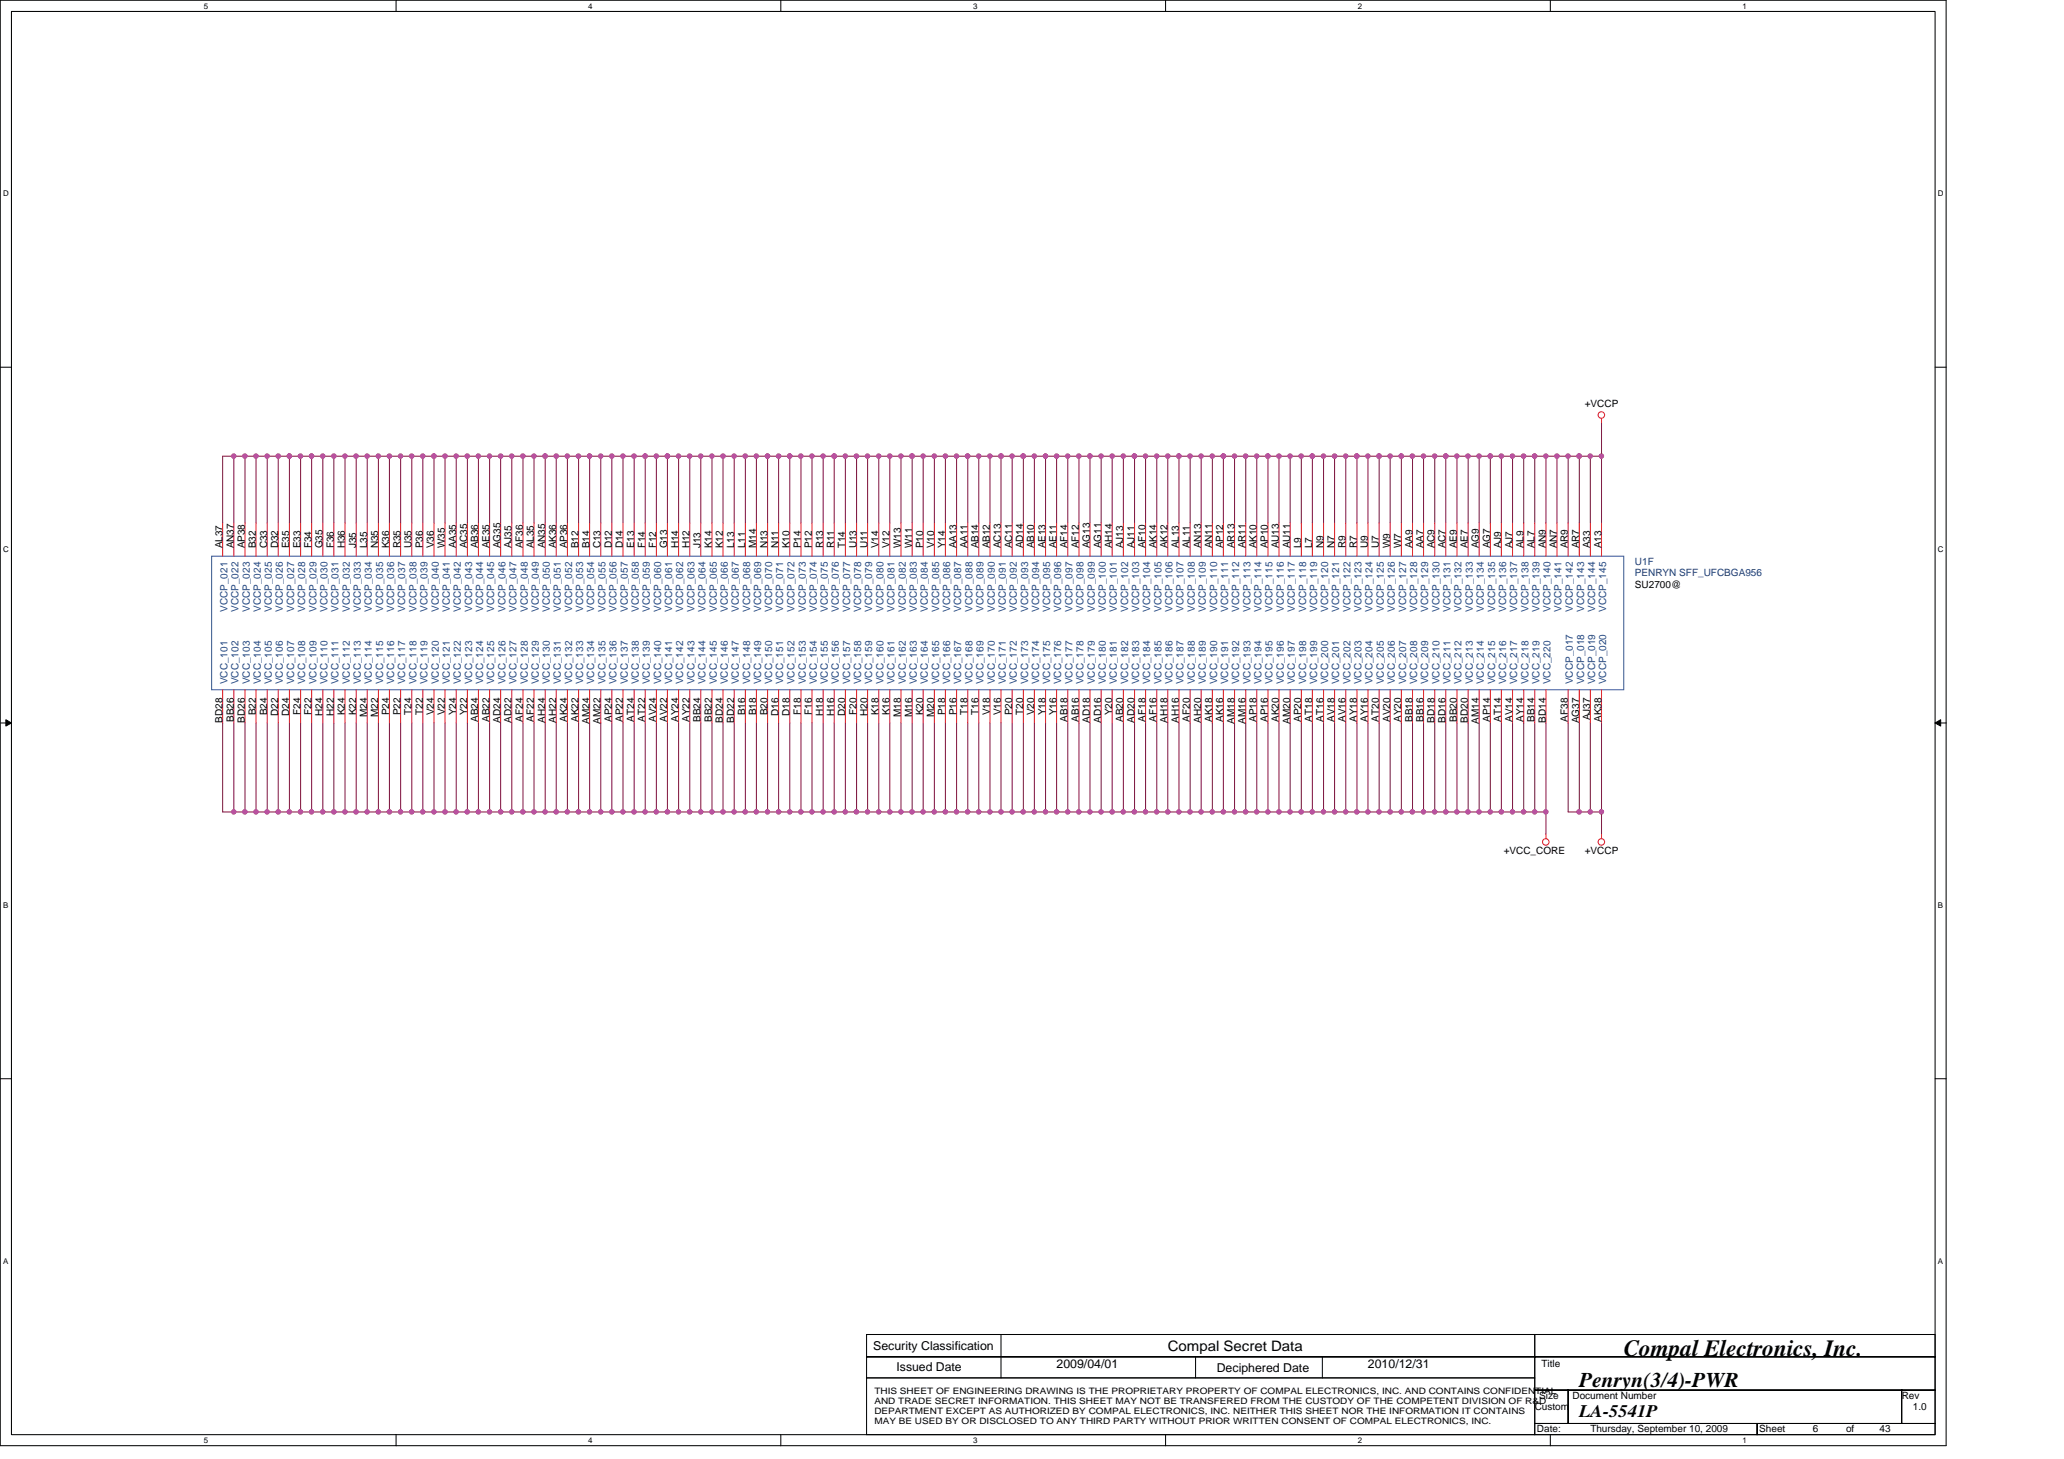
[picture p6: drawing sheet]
<svg xmlns="http://www.w3.org/2000/svg" width="297mm" height="210mm" viewBox="0 0 297 210" stroke-linecap="round" stroke-linejoin="round" font-family="sans-serif">
<defs><g id="words">
<text font-size="3.3" fill="#010202" x="233.7" y="195.1">Compal Electronics, Inc.</text>
<text font-size="3" fill="#010202" x="227.3" y="199.6">Penryn(3/4)-PWR</text>
<text font-size="2.5" fill="#010202" x="227.3" y="204">LA-5541P</text>
<text font-size="2.1" fill="#010202" x="168.1" y="194.4">Compal Secret Data</text>
<g font-size="1.8" fill="#010202">
<text x="125.7" y="194.3">Security Classification</text>
<text x="129" y="197.3">Issued Date</text>
<text x="152.1" y="196.8">2009/04/01</text>
<text x="175.1" y="197.5">Deciphered Date</text>
<text x="196.9" y="196.8">2010/12/31</text>
</g>
<g font-size="1.4" fill="#010202">
<text x="228.1" y="58.6">+VCCP</text>
<text x="32" y="78.9" transform="rotate(-90 32 78.9)">AL37</text>
<text x="33.6" y="78.9" transform="rotate(-90 33.6 78.9)">AN37</text>
<text x="35.2" y="78.9" transform="rotate(-90 35.2 78.9)">AP38</text>
<text x="36.8" y="78.9" transform="rotate(-90 36.8 78.9)">B32</text>
<text x="38.4" y="78.9" transform="rotate(-90 38.4 78.9)">C33</text>
<text x="40" y="78.9" transform="rotate(-90 40 78.9)">D32</text>
<text x="41.6" y="78.9" transform="rotate(-90 41.6 78.9)">E35</text>
<text x="43.2" y="78.9" transform="rotate(-90 43.2 78.9)">E33</text>
<text x="44.8" y="78.9" transform="rotate(-90 44.8 78.9)">F34</text>
<text x="46.4" y="78.9" transform="rotate(-90 46.4 78.9)">G35</text>
<text x="48" y="78.9" transform="rotate(-90 48 78.9)">F36</text>
<text x="49.6" y="78.9" transform="rotate(-90 49.6 78.9)">H36</text>
<text x="51.2" y="78.9" transform="rotate(-90 51.2 78.9)">J35</text>
<text x="52.8" y="78.9" transform="rotate(-90 52.8 78.9)">L35</text>
<text x="54.4" y="78.9" transform="rotate(-90 54.4 78.9)">N35</text>
<text x="56" y="78.9" transform="rotate(-90 56 78.9)">K36</text>
<text x="57.6" y="78.9" transform="rotate(-90 57.6 78.9)">R35</text>
<text x="59.2" y="78.9" transform="rotate(-90 59.2 78.9)">U35</text>
<text x="60.8" y="78.9" transform="rotate(-90 60.8 78.9)">P36</text>
<text x="62.4" y="78.9" transform="rotate(-90 62.4 78.9)">V36</text>
<text x="64" y="78.9" transform="rotate(-90 64 78.9)">W35</text>
<text x="65.6" y="78.9" transform="rotate(-90 65.6 78.9)">AA35</text>
<text x="67.2" y="78.9" transform="rotate(-90 67.2 78.9)">AC35</text>
<text x="68.8" y="78.9" transform="rotate(-90 68.8 78.9)">AB36</text>
<text x="70.4" y="78.9" transform="rotate(-90 70.4 78.9)">AE35</text>
<text x="72" y="78.9" transform="rotate(-90 72 78.9)">AG35</text>
<text x="73.6" y="78.9" transform="rotate(-90 73.6 78.9)">AJ35</text>
<text x="75.2" y="78.9" transform="rotate(-90 75.2 78.9)">AF36</text>
<text x="76.8" y="78.9" transform="rotate(-90 76.8 78.9)">AL35</text>
<text x="78.4" y="78.9" transform="rotate(-90 78.4 78.9)">AN35</text>
<text x="80" y="78.9" transform="rotate(-90 80 78.9)">AK36</text>
<text x="81.6" y="78.9" transform="rotate(-90 81.6 78.9)">AP36</text>
<text x="83.2" y="78.9" transform="rotate(-90 83.2 78.9)">B12</text>
<text x="84.8" y="78.9" transform="rotate(-90 84.8 78.9)">B14</text>
<text x="86.4" y="78.9" transform="rotate(-90 86.4 78.9)">C13</text>
<text x="88" y="78.9" transform="rotate(-90 88 78.9)">D12</text>
<text x="89.6" y="78.9" transform="rotate(-90 89.6 78.9)">D14</text>
<text x="91.2" y="78.9" transform="rotate(-90 91.2 78.9)">E13</text>
<text x="92.8" y="78.9" transform="rotate(-90 92.8 78.9)">F14</text>
<text x="94.4" y="78.9" transform="rotate(-90 94.4 78.9)">F12</text>
<text x="96" y="78.9" transform="rotate(-90 96 78.9)">G13</text>
<text x="97.6" y="78.9" transform="rotate(-90 97.6 78.9)">H14</text>
<text x="99.2" y="78.9" transform="rotate(-90 99.2 78.9)">H12</text>
<text x="100.8" y="78.9" transform="rotate(-90 100.8 78.9)">J13</text>
<text x="102.4" y="78.9" transform="rotate(-90 102.4 78.9)">K14</text>
<text x="104" y="78.9" transform="rotate(-90 104 78.9)">K12</text>
<text x="105.6" y="78.9" transform="rotate(-90 105.6 78.9)">L13</text>
<text x="107.2" y="78.9" transform="rotate(-90 107.2 78.9)">L11</text>
<text x="108.8" y="78.9" transform="rotate(-90 108.8 78.9)">M14</text>
<text x="110.4" y="78.9" transform="rotate(-90 110.4 78.9)">N13</text>
<text x="112" y="78.9" transform="rotate(-90 112 78.9)">N11</text>
<text x="113.6" y="78.9" transform="rotate(-90 113.6 78.9)">K10</text>
<text x="115.2" y="78.9" transform="rotate(-90 115.2 78.9)">P14</text>
<text x="116.8" y="78.9" transform="rotate(-90 116.8 78.9)">P12</text>
<text x="118.4" y="78.9" transform="rotate(-90 118.4 78.9)">R13</text>
<text x="120" y="78.9" transform="rotate(-90 120 78.9)">R11</text>
<text x="121.6" y="78.9" transform="rotate(-90 121.6 78.9)">T14</text>
<text x="123.2" y="78.9" transform="rotate(-90 123.2 78.9)">U13</text>
<text x="124.8" y="78.9" transform="rotate(-90 124.8 78.9)">U11</text>
<text x="126.4" y="78.9" transform="rotate(-90 126.4 78.9)">V14</text>
<text x="128" y="78.9" transform="rotate(-90 128 78.9)">V12</text>
<text x="129.6" y="78.9" transform="rotate(-90 129.6 78.9)">W13</text>
<text x="131.3" y="78.9" transform="rotate(-90 131.3 78.9)">W11</text>
<text x="132.8" y="78.9" transform="rotate(-90 132.8 78.9)">P10</text>
<text x="134.4" y="78.9" transform="rotate(-90 134.4 78.9)">V10</text>
<text x="136" y="78.9" transform="rotate(-90 136 78.9)">Y14</text>
<text x="137.6" y="78.9" transform="rotate(-90 137.6 78.9)">AA13</text>
<text x="139.3" y="78.9" transform="rotate(-90 139.3 78.9)">AA11</text>
<text x="140.8" y="78.9" transform="rotate(-90 140.8 78.9)">AB14</text>
<text x="142.4" y="78.9" transform="rotate(-90 142.4 78.9)">AB12</text>
<text x="144" y="78.9" transform="rotate(-90 144 78.9)">AC13</text>
<text x="145.6" y="78.9" transform="rotate(-90 145.6 78.9)">AC11</text>
<text x="147.3" y="78.9" transform="rotate(-90 147.3 78.9)">AD14</text>
<text x="148.8" y="78.9" transform="rotate(-90 148.8 78.9)">AB10</text>
<text x="150.4" y="78.9" transform="rotate(-90 150.4 78.9)">AE13</text>
<text x="152" y="78.9" transform="rotate(-90 152 78.9)">AE11</text>
<text x="153.6" y="78.9" transform="rotate(-90 153.6 78.9)">AF14</text>
<text x="155.3" y="78.9" transform="rotate(-90 155.3 78.9)">AF12</text>
<text x="156.8" y="78.9" transform="rotate(-90 156.8 78.9)">AG13</text>
<text x="158.5" y="78.9" transform="rotate(-90 158.5 78.9)">AG11</text>
<text x="160" y="78.9" transform="rotate(-90 160 78.9)">AH14</text>
<text x="161.6" y="78.9" transform="rotate(-90 161.6 78.9)">AJ13</text>
<text x="163.3" y="78.9" transform="rotate(-90 163.3 78.9)">AJ11</text>
<text x="164.8" y="78.9" transform="rotate(-90 164.8 78.9)">AF10</text>
<text x="166.5" y="78.9" transform="rotate(-90 166.5 78.9)">AK14</text>
<text x="168" y="78.9" transform="rotate(-90 168 78.9)">AK12</text>
<text x="169.6" y="78.9" transform="rotate(-90 169.6 78.9)">AL13</text>
<text x="171.3" y="78.9" transform="rotate(-90 171.3 78.9)">AL11</text>
<text x="172.8" y="78.9" transform="rotate(-90 172.8 78.9)">AN13</text>
<text x="174.5" y="78.9" transform="rotate(-90 174.5 78.9)">AN11</text>
<text x="176" y="78.9" transform="rotate(-90 176 78.9)">AP12</text>
<text x="177.6" y="78.9" transform="rotate(-90 177.6 78.9)">AR13</text>
<text x="179.3" y="78.9" transform="rotate(-90 179.3 78.9)">AR11</text>
<text x="180.8" y="78.9" transform="rotate(-90 180.8 78.9)">AK10</text>
<text x="182.5" y="78.9" transform="rotate(-90 182.5 78.9)">AP10</text>
<text x="184" y="78.9" transform="rotate(-90 184 78.9)">AU13</text>
<text x="185.6" y="78.9" transform="rotate(-90 185.6 78.9)">AU11</text>
<text x="187.3" y="78.9" transform="rotate(-90 187.3 78.9)">L9</text>
<text x="188.8" y="78.9" transform="rotate(-90 188.8 78.9)">L7</text>
<text x="190.5" y="78.9" transform="rotate(-90 190.5 78.9)">N9</text>
<text x="192" y="78.9" transform="rotate(-90 192 78.9)">N7</text>
<text x="193.7" y="78.9" transform="rotate(-90 193.7 78.9)">R9</text>
<text x="195.3" y="78.9" transform="rotate(-90 195.3 78.9)">R7</text>
<text x="196.8" y="78.9" transform="rotate(-90 196.8 78.9)">U9</text>
<text x="198.5" y="78.9" transform="rotate(-90 198.5 78.9)">U7</text>
<text x="200" y="78.9" transform="rotate(-90 200 78.9)">W9</text>
<text x="201.7" y="78.9" transform="rotate(-90 201.7 78.9)">W7</text>
<text x="203.3" y="78.9" transform="rotate(-90 203.3 78.9)">AA9</text>
<text x="204.8" y="78.9" transform="rotate(-90 204.8 78.9)">AA7</text>
<text x="206.5" y="78.9" transform="rotate(-90 206.5 78.9)">AC9</text>
<text x="208" y="78.9" transform="rotate(-90 208 78.9)">AC7</text>
<text x="209.7" y="78.9" transform="rotate(-90 209.7 78.9)">AE9</text>
<text x="211.3" y="78.9" transform="rotate(-90 211.3 78.9)">AE7</text>
<text x="212.8" y="78.9" transform="rotate(-90 212.8 78.9)">AG9</text>
<text x="214.5" y="78.9" transform="rotate(-90 214.5 78.9)">AG7</text>
<text x="216" y="78.9" transform="rotate(-90 216 78.9)">AJ9</text>
<text x="217.7" y="78.9" transform="rotate(-90 217.7 78.9)">AJ7</text>
<text x="219.3" y="78.9" transform="rotate(-90 219.3 78.9)">AL9</text>
<text x="220.8" y="78.9" transform="rotate(-90 220.8 78.9)">AL7</text>
<text x="222.5" y="78.9" transform="rotate(-90 222.5 78.9)">AN9</text>
<text x="224" y="78.9" transform="rotate(-90 224 78.9)">AN7</text>
<text x="225.7" y="78.9" transform="rotate(-90 225.7 78.9)">AR9</text>
<text x="227.3" y="78.9" transform="rotate(-90 227.3 78.9)">AR7</text>
<text x="228.9" y="78.9" transform="rotate(-90 228.9 78.9)">A33</text>
<text x="230.5" y="78.9" transform="rotate(-90 230.5 78.9)">A13</text>
<text x="235.3" y="84.6">SU2700@</text>
<text x="32" y="104" transform="rotate(-90 32 104)">BD28</text>
<text x="33.6" y="103.9" transform="rotate(-90 33.6 103.9)">BB26</text>
<text x="35.2" y="104" transform="rotate(-90 35.2 104)">BD26</text>
<text x="36.8" y="103" transform="rotate(-90 36.8 103)">B22</text>
<text x="38.4" y="103" transform="rotate(-90 38.4 103)">B24</text>
<text x="40" y="103" transform="rotate(-90 40 103)">D22</text>
<text x="41.6" y="103" transform="rotate(-90 41.6 103)">D24</text>
<text x="43.2" y="102.9" transform="rotate(-90 43.2 102.9)">F24</text>
<text x="44.8" y="102.9" transform="rotate(-90 44.8 102.9)">F22</text>
<text x="46.4" y="103" transform="rotate(-90 46.4 103)">H24</text>
<text x="48" y="103" transform="rotate(-90 48 103)">H22</text>
<text x="49.6" y="103" transform="rotate(-90 49.6 103)">K24</text>
<text x="51.2" y="103" transform="rotate(-90 51.2 103)">K22</text>
<text x="52.8" y="103.2" transform="rotate(-90 52.8 103.2)">M24</text>
<text x="54.4" y="103.2" transform="rotate(-90 54.4 103.2)">M22</text>
<text x="56" y="103" transform="rotate(-90 56 103)">P24</text>
<text x="57.6" y="103" transform="rotate(-90 57.6 103)">P22</text>
<text x="59.2" y="102.9" transform="rotate(-90 59.2 102.9)">T24</text>
<text x="60.8" y="102.9" transform="rotate(-90 60.8 102.9)">T22</text>
<text x="62.4" y="103" transform="rotate(-90 62.4 103)">V24</text>
<text x="64" y="103" transform="rotate(-90 64 103)">V22</text>
<text x="65.6" y="103" transform="rotate(-90 65.6 103)">Y24</text>
<text x="67.2" y="103" transform="rotate(-90 67.2 103)">Y22</text>
<text x="68.8" y="103.9" transform="rotate(-90 68.8 103.9)">AB24</text>
<text x="70.4" y="103.9" transform="rotate(-90 70.4 103.9)">AB22</text>
<text x="72" y="104" transform="rotate(-90 72 104)">AD24</text>
<text x="73.6" y="104" transform="rotate(-90 73.6 104)">AD22</text>
<text x="75.2" y="103.8" transform="rotate(-90 75.2 103.8)">AF24</text>
<text x="76.8" y="103.8" transform="rotate(-90 76.8 103.8)">AF22</text>
<text x="78.4" y="104" transform="rotate(-90 78.4 104)">AH24</text>
<text x="80" y="104" transform="rotate(-90 80 104)">AH22</text>
<text x="81.6" y="103.9" transform="rotate(-90 81.6 103.9)">AK24</text>
<text x="83.2" y="103.9" transform="rotate(-90 83.2 103.9)">AK22</text>
<text x="84.8" y="104.2" transform="rotate(-90 84.8 104.2)">AM24</text>
<text x="86.4" y="104.2" transform="rotate(-90 86.4 104.2)">AM22</text>
<text x="88" y="103.9" transform="rotate(-90 88 103.9)">AP24</text>
<text x="89.6" y="103.9" transform="rotate(-90 89.6 103.9)">AP22</text>
<text x="91.2" y="103.8" transform="rotate(-90 91.2 103.8)">AT24</text>
<text x="92.8" y="103.8" transform="rotate(-90 92.8 103.8)">AT22</text>
<text x="94.4" y="103.9" transform="rotate(-90 94.4 103.9)">AV24</text>
<text x="96" y="103.9" transform="rotate(-90 96 103.9)">AV22</text>
<text x="97.6" y="103.9" transform="rotate(-90 97.6 103.9)">AY24</text>
<text x="99.2" y="103.9" transform="rotate(-90 99.2 103.9)">AY22</text>
<text x="100.8" y="103.9" transform="rotate(-90 100.8 103.9)">BB24</text>
<text x="102.4" y="103.9" transform="rotate(-90 102.4 103.9)">BB22</text>
<text x="104" y="104" transform="rotate(-90 104 104)">BD24</text>
<text x="105.6" y="104" transform="rotate(-90 105.6 104)">BD22</text>
<text x="107.2" y="103" transform="rotate(-90 107.2 103)">B16</text>
<text x="108.8" y="103" transform="rotate(-90 108.8 103)">B18</text>
<text x="110.4" y="103" transform="rotate(-90 110.4 103)">B20</text>
<text x="112" y="103" transform="rotate(-90 112 103)">D16</text>
<text x="113.6" y="103" transform="rotate(-90 113.6 103)">D18</text>
<text x="115.2" y="102.9" transform="rotate(-90 115.2 102.9)">F18</text>
<text x="116.8" y="102.9" transform="rotate(-90 116.8 102.9)">F16</text>
<text x="118.4" y="103" transform="rotate(-90 118.4 103)">H18</text>
<text x="120" y="103" transform="rotate(-90 120 103)">H16</text>
<text x="121.6" y="103" transform="rotate(-90 121.6 103)">D20</text>
<text x="123.2" y="102.9" transform="rotate(-90 123.2 102.9)">F20</text>
<text x="124.8" y="103" transform="rotate(-90 124.8 103)">H20</text>
<text x="126.4" y="103" transform="rotate(-90 126.4 103)">K18</text>
<text x="128" y="103" transform="rotate(-90 128 103)">K16</text>
<text x="129.6" y="103.2" transform="rotate(-90 129.6 103.2)">M18</text>
<text x="131.3" y="103.2" transform="rotate(-90 131.3 103.2)">M16</text>
<text x="132.8" y="103" transform="rotate(-90 132.8 103)">K20</text>
<text x="134.4" y="103.2" transform="rotate(-90 134.4 103.2)">M20</text>
<text x="136" y="103" transform="rotate(-90 136 103)">P18</text>
<text x="137.6" y="103" transform="rotate(-90 137.6 103)">P16</text>
<text x="139.3" y="102.9" transform="rotate(-90 139.3 102.9)">T18</text>
<text x="140.8" y="102.9" transform="rotate(-90 140.8 102.9)">T16</text>
<text x="142.4" y="103" transform="rotate(-90 142.4 103)">V18</text>
<text x="144" y="103" transform="rotate(-90 144 103)">V16</text>
<text x="145.6" y="103" transform="rotate(-90 145.6 103)">P20</text>
<text x="147.3" y="102.9" transform="rotate(-90 147.3 102.9)">T20</text>
<text x="148.8" y="103" transform="rotate(-90 148.8 103)">V20</text>
<text x="150.4" y="103" transform="rotate(-90 150.4 103)">Y18</text>
<text x="152" y="103" transform="rotate(-90 152 103)">Y16</text>
<text x="153.6" y="103.9" transform="rotate(-90 153.6 103.9)">AB18</text>
<text x="155.3" y="103.9" transform="rotate(-90 155.3 103.9)">AB16</text>
<text x="156.8" y="104" transform="rotate(-90 156.8 104)">AD18</text>
<text x="158.5" y="104" transform="rotate(-90 158.5 104)">AD16</text>
<text x="160" y="103" transform="rotate(-90 160 103)">Y20</text>
<text x="161.6" y="103.9" transform="rotate(-90 161.6 103.9)">AB20</text>
<text x="163.3" y="104" transform="rotate(-90 163.3 104)">AD20</text>
<text x="164.8" y="103.8" transform="rotate(-90 164.8 103.8)">AF18</text>
<text x="166.5" y="103.8" transform="rotate(-90 166.5 103.8)">AF16</text>
<text x="168" y="104" transform="rotate(-90 168 104)">AH18</text>
<text x="169.6" y="104" transform="rotate(-90 169.6 104)">AH16</text>
<text x="171.3" y="103.8" transform="rotate(-90 171.3 103.8)">AF20</text>
<text x="172.8" y="104" transform="rotate(-90 172.8 104)">AH20</text>
<text x="174.5" y="103.9" transform="rotate(-90 174.5 103.9)">AK18</text>
<text x="176" y="103.9" transform="rotate(-90 176 103.9)">AK16</text>
<text x="177.6" y="104.2" transform="rotate(-90 177.6 104.2)">AM18</text>
<text x="179.3" y="104.2" transform="rotate(-90 179.3 104.2)">AM16</text>
<text x="180.8" y="103.9" transform="rotate(-90 180.8 103.9)">AP18</text>
<text x="182.5" y="103.9" transform="rotate(-90 182.5 103.9)">AP16</text>
<text x="184" y="103.9" transform="rotate(-90 184 103.9)">AK20</text>
<text x="185.6" y="104.2" transform="rotate(-90 185.6 104.2)">AM20</text>
<text x="187.3" y="103.9" transform="rotate(-90 187.3 103.9)">AP20</text>
<text x="188.8" y="103.8" transform="rotate(-90 188.8 103.8)">AT18</text>
<text x="190.5" y="103.8" transform="rotate(-90 190.5 103.8)">AT16</text>
<text x="192" y="103.9" transform="rotate(-90 192 103.9)">AV18</text>
<text x="193.7" y="103.9" transform="rotate(-90 193.7 103.9)">AV16</text>
<text x="195.3" y="103.9" transform="rotate(-90 195.3 103.9)">AY18</text>
<text x="196.8" y="103.9" transform="rotate(-90 196.8 103.9)">AY16</text>
<text x="198.5" y="103.8" transform="rotate(-90 198.5 103.8)">AT20</text>
<text x="200" y="103.9" transform="rotate(-90 200 103.9)">AV20</text>
<text x="201.7" y="103.9" transform="rotate(-90 201.7 103.9)">AY20</text>
<text x="203.3" y="103.9" transform="rotate(-90 203.3 103.9)">BB18</text>
<text x="204.8" y="103.9" transform="rotate(-90 204.8 103.9)">BB16</text>
<text x="206.5" y="104" transform="rotate(-90 206.5 104)">BD18</text>
<text x="208" y="104" transform="rotate(-90 208 104)">BD16</text>
<text x="209.7" y="103.9" transform="rotate(-90 209.7 103.9)">BB20</text>
<text x="211.3" y="104" transform="rotate(-90 211.3 104)">BD20</text>
<text x="212.8" y="104.2" transform="rotate(-90 212.8 104.2)">AM14</text>
<text x="214.5" y="103.9" transform="rotate(-90 214.5 103.9)">AP14</text>
<text x="216" y="103.8" transform="rotate(-90 216 103.8)">AT14</text>
<text x="217.7" y="103.9" transform="rotate(-90 217.7 103.9)">AV14</text>
<text x="219.3" y="103.9" transform="rotate(-90 219.3 103.9)">AY14</text>
<text x="220.8" y="103.9" transform="rotate(-90 220.8 103.9)">BB14</text>
<text x="222.5" y="104" transform="rotate(-90 222.5 104)">BD14</text>
<text x="225.7" y="103.8" transform="rotate(-90 225.7 103.8)">AF38</text>
<text x="227.3" y="104.1" transform="rotate(-90 227.3 104.1)">AG37</text>
<text x="228.9" y="103.7" transform="rotate(-90 228.9 103.7)">AJ37</text>
<text x="230.5" y="103.9" transform="rotate(-90 230.5 103.9)">AK38</text>
<text x="216.4" y="123">+VCC_CORE</text>
<text x="228.1" y="123">+VCCP</text>
<text x="221.8" y="196.7">Title</text>
<text x="220.9" y="203">Custom</text>
<text x="221.5" y="201.4">Size</text>
<text x="226.3" y="201.4">Document Number</text>
<text x="273.7" y="201.4">Rev</text>
<text x="275.3" y="203">1.0</text>
<text x="221.2" y="206.2">Date:</text>
<text x="228.9" y="206.2">Thursday, September 10, 2009</text>
<text x="253.2" y="206.2">Sheet</text>
<text x="260.9" y="206.2">6</text>
<text x="265.7" y="206.2">of</text>
<text x="270.5" y="206.2">43</text>
</g>
<g font-size="1.4" fill="#282973">
<text x="235.3" y="81.3">U1F</text>
<text x="235.3" y="82.9">PENRYN SFF_UFCBGA956</text>
</g>
<g font-size="1.4" fill="#1d437e">
<text x="32.7" y="88" transform="rotate(-90 32.7 88)">VCCP_021</text>
<text x="34.3" y="88" transform="rotate(-90 34.3 88)">VCCP_022</text>
<text x="35.9" y="88" transform="rotate(-90 35.9 88)">VCCP_023</text>
<text x="37.5" y="88" transform="rotate(-90 37.5 88)">VCCP_024</text>
<text x="39.1" y="88" transform="rotate(-90 39.1 88)">VCCP_025</text>
<text x="40.7" y="88" transform="rotate(-90 40.7 88)">VCCP_026</text>
<text x="42.3" y="88" transform="rotate(-90 42.3 88)">VCCP_027</text>
<text x="43.9" y="88" transform="rotate(-90 43.9 88)">VCCP_028</text>
<text x="45.5" y="88" transform="rotate(-90 45.5 88)">VCCP_029</text>
<text x="47.1" y="88" transform="rotate(-90 47.1 88)">VCCP_030</text>
<text x="48.7" y="88" transform="rotate(-90 48.7 88)">VCCP_031</text>
<text x="50.3" y="88" transform="rotate(-90 50.3 88)">VCCP_032</text>
<text x="51.9" y="88" transform="rotate(-90 51.9 88)">VCCP_033</text>
<text x="53.5" y="88" transform="rotate(-90 53.5 88)">VCCP_034</text>
<text x="55.1" y="88" transform="rotate(-90 55.1 88)">VCCP_035</text>
<text x="56.7" y="88" transform="rotate(-90 56.7 88)">VCCP_036</text>
<text x="58.3" y="88" transform="rotate(-90 58.3 88)">VCCP_037</text>
<text x="59.9" y="88" transform="rotate(-90 59.9 88)">VCCP_038</text>
<text x="61.5" y="88" transform="rotate(-90 61.5 88)">VCCP_039</text>
<text x="63.1" y="88" transform="rotate(-90 63.1 88)">VCCP_040</text>
<text x="64.7" y="88" transform="rotate(-90 64.7 88)">VCCP_041</text>
<text x="66.3" y="88" transform="rotate(-90 66.3 88)">VCCP_042</text>
<text x="67.9" y="88" transform="rotate(-90 67.9 88)">VCCP_043</text>
<text x="69.5" y="88" transform="rotate(-90 69.5 88)">VCCP_044</text>
<text x="71.1" y="88" transform="rotate(-90 71.1 88)">VCCP_045</text>
<text x="72.7" y="88" transform="rotate(-90 72.7 88)">VCCP_046</text>
<text x="74.3" y="88" transform="rotate(-90 74.3 88)">VCCP_047</text>
<text x="75.9" y="88" transform="rotate(-90 75.9 88)">VCCP_048</text>
<text x="77.5" y="88" transform="rotate(-90 77.5 88)">VCCP_049</text>
<text x="79.1" y="88" transform="rotate(-90 79.1 88)">VCCP_050</text>
<text x="80.7" y="88" transform="rotate(-90 80.7 88)">VCCP_051</text>
<text x="82.3" y="88" transform="rotate(-90 82.3 88)">VCCP_052</text>
<text x="83.9" y="88" transform="rotate(-90 83.9 88)">VCCP_053</text>
<text x="85.5" y="88" transform="rotate(-90 85.5 88)">VCCP_054</text>
<text x="87.1" y="88" transform="rotate(-90 87.1 88)">VCCP_055</text>
<text x="88.7" y="88" transform="rotate(-90 88.7 88)">VCCP_056</text>
<text x="90.3" y="88" transform="rotate(-90 90.3 88)">VCCP_057</text>
<text x="91.9" y="88" transform="rotate(-90 91.9 88)">VCCP_058</text>
<text x="93.5" y="88" transform="rotate(-90 93.5 88)">VCCP_059</text>
<text x="95.1" y="88" transform="rotate(-90 95.1 88)">VCCP_060</text>
<text x="96.7" y="88" transform="rotate(-90 96.7 88)">VCCP_061</text>
<text x="98.3" y="88" transform="rotate(-90 98.3 88)">VCCP_062</text>
<text x="99.9" y="88" transform="rotate(-90 99.9 88)">VCCP_063</text>
<text x="101.5" y="88" transform="rotate(-90 101.5 88)">VCCP_064</text>
<text x="103.1" y="88" transform="rotate(-90 103.1 88)">VCCP_065</text>
<text x="104.7" y="88" transform="rotate(-90 104.7 88)">VCCP_066</text>
<text x="106.3" y="88" transform="rotate(-90 106.3 88)">VCCP_067</text>
<text x="107.9" y="88" transform="rotate(-90 107.9 88)">VCCP_068</text>
<text x="109.5" y="88" transform="rotate(-90 109.5 88)">VCCP_069</text>
<text x="111.1" y="88" transform="rotate(-90 111.1 88)">VCCP_070</text>
<text x="112.7" y="88" transform="rotate(-90 112.7 88)">VCCP_071</text>
<text x="114.3" y="88" transform="rotate(-90 114.3 88)">VCCP_072</text>
<text x="115.9" y="88" transform="rotate(-90 115.9 88)">VCCP_073</text>
<text x="117.5" y="88" transform="rotate(-90 117.5 88)">VCCP_074</text>
<text x="119.1" y="88" transform="rotate(-90 119.1 88)">VCCP_075</text>
<text x="120.7" y="88" transform="rotate(-90 120.7 88)">VCCP_076</text>
<text x="122.3" y="88" transform="rotate(-90 122.3 88)">VCCP_077</text>
<text x="123.9" y="88" transform="rotate(-90 123.9 88)">VCCP_078</text>
<text x="125.5" y="88" transform="rotate(-90 125.5 88)">VCCP_079</text>
<text x="127.1" y="88" transform="rotate(-90 127.1 88)">VCCP_080</text>
<text x="128.7" y="88" transform="rotate(-90 128.7 88)">VCCP_081</text>
<text x="130.3" y="88" transform="rotate(-90 130.3 88)">VCCP_082</text>
<text x="131.9" y="88" transform="rotate(-90 131.9 88)">VCCP_083</text>
<text x="133.5" y="88" transform="rotate(-90 133.5 88)">VCCP_084</text>
<text x="135.1" y="88" transform="rotate(-90 135.1 88)">VCCP_085</text>
<text x="136.7" y="88" transform="rotate(-90 136.7 88)">VCCP_086</text>
<text x="138.3" y="88" transform="rotate(-90 138.3 88)">VCCP_087</text>
<text x="140" y="88" transform="rotate(-90 140 88)">VCCP_088</text>
<text x="141.5" y="88" transform="rotate(-90 141.5 88)">VCCP_089</text>
<text x="143.1" y="88" transform="rotate(-90 143.1 88)">VCCP_090</text>
<text x="144.7" y="88" transform="rotate(-90 144.7 88)">VCCP_091</text>
<text x="146.3" y="88" transform="rotate(-90 146.3 88)">VCCP_092</text>
<text x="148" y="88" transform="rotate(-90 148 88)">VCCP_093</text>
<text x="149.5" y="88" transform="rotate(-90 149.5 88)">VCCP_094</text>
<text x="151.1" y="88" transform="rotate(-90 151.1 88)">VCCP_095</text>
<text x="152.7" y="88" transform="rotate(-90 152.7 88)">VCCP_096</text>
<text x="154.3" y="88" transform="rotate(-90 154.3 88)">VCCP_097</text>
<text x="156" y="88" transform="rotate(-90 156 88)">VCCP_098</text>
<text x="157.5" y="88" transform="rotate(-90 157.5 88)">VCCP_099</text>
<text x="159.1" y="88" transform="rotate(-90 159.1 88)">VCCP_100</text>
<text x="160.7" y="88" transform="rotate(-90 160.7 88)">VCCP_101</text>
<text x="162.3" y="88" transform="rotate(-90 162.3 88)">VCCP_102</text>
<text x="164" y="88" transform="rotate(-90 164 88)">VCCP_103</text>
<text x="165.5" y="88" transform="rotate(-90 165.5 88)">VCCP_104</text>
<text x="167.1" y="88" transform="rotate(-90 167.1 88)">VCCP_105</text>
<text x="168.7" y="88" transform="rotate(-90 168.7 88)">VCCP_106</text>
<text x="170.3" y="88" transform="rotate(-90 170.3 88)">VCCP_107</text>
<text x="172" y="88" transform="rotate(-90 172 88)">VCCP_108</text>
<text x="173.5" y="88" transform="rotate(-90 173.5 88)">VCCP_109</text>
<text x="175.2" y="88" transform="rotate(-90 175.2 88)">VCCP_110</text>
<text x="176.7" y="88" transform="rotate(-90 176.7 88)">VCCP_111</text>
<text x="178.3" y="88" transform="rotate(-90 178.3 88)">VCCP_112</text>
<text x="180" y="88" transform="rotate(-90 180 88)">VCCP_113</text>
<text x="181.5" y="88" transform="rotate(-90 181.5 88)">VCCP_114</text>
<text x="183.2" y="88" transform="rotate(-90 183.2 88)">VCCP_115</text>
<text x="184.7" y="88" transform="rotate(-90 184.7 88)">VCCP_116</text>
<text x="186.3" y="88" transform="rotate(-90 186.3 88)">VCCP_117</text>
<text x="188" y="88" transform="rotate(-90 188 88)">VCCP_118</text>
<text x="189.5" y="88" transform="rotate(-90 189.5 88)">VCCP_119</text>
<text x="191.2" y="88" transform="rotate(-90 191.2 88)">VCCP_120</text>
<text x="192.7" y="88" transform="rotate(-90 192.7 88)">VCCP_121</text>
<text x="194.3" y="88" transform="rotate(-90 194.3 88)">VCCP_122</text>
<text x="196" y="88" transform="rotate(-90 196 88)">VCCP_123</text>
<text x="197.5" y="88" transform="rotate(-90 197.5 88)">VCCP_124</text>
<text x="199.2" y="88" transform="rotate(-90 199.2 88)">VCCP_125</text>
<text x="200.7" y="88" transform="rotate(-90 200.7 88)">VCCP_126</text>
<text x="202.4" y="88" transform="rotate(-90 202.4 88)">VCCP_127</text>
<text x="204" y="88" transform="rotate(-90 204 88)">VCCP_128</text>
<text x="205.5" y="88" transform="rotate(-90 205.5 88)">VCCP_129</text>
<text x="207.2" y="88" transform="rotate(-90 207.2 88)">VCCP_130</text>
<text x="208.7" y="88" transform="rotate(-90 208.7 88)">VCCP_131</text>
<text x="210.4" y="88" transform="rotate(-90 210.4 88)">VCCP_132</text>
<text x="212" y="88" transform="rotate(-90 212 88)">VCCP_133</text>
<text x="213.5" y="88" transform="rotate(-90 213.5 88)">VCCP_134</text>
<text x="215.2" y="88" transform="rotate(-90 215.2 88)">VCCP_135</text>
<text x="216.7" y="88" transform="rotate(-90 216.7 88)">VCCP_136</text>
<text x="218.4" y="88" transform="rotate(-90 218.4 88)">VCCP_137</text>
<text x="220" y="88" transform="rotate(-90 220 88)">VCCP_138</text>
<text x="221.5" y="88" transform="rotate(-90 221.5 88)">VCCP_139</text>
<text x="223.2" y="88" transform="rotate(-90 223.2 88)">VCCP_140</text>
<text x="224.7" y="88" transform="rotate(-90 224.7 88)">VCCP_141</text>
<text x="226.4" y="88" transform="rotate(-90 226.4 88)">VCCP_142</text>
<text x="228" y="88" transform="rotate(-90 228 88)">VCCP_143</text>
<text x="229.5" y="88" transform="rotate(-90 229.5 88)">VCCP_144</text>
<text x="231.2" y="88" transform="rotate(-90 231.2 88)">VCCP_145</text>
<text x="32.7" y="98.5" transform="rotate(-90 32.7 98.5)">VCC_101</text>
<text x="34.3" y="98.5" transform="rotate(-90 34.3 98.5)">VCC_102</text>
<text x="35.9" y="98.5" transform="rotate(-90 35.9 98.5)">VCC_103</text>
<text x="37.5" y="98.5" transform="rotate(-90 37.5 98.5)">VCC_104</text>
<text x="39.1" y="98.5" transform="rotate(-90 39.1 98.5)">VCC_105</text>
<text x="40.7" y="98.5" transform="rotate(-90 40.7 98.5)">VCC_106</text>
<text x="42.3" y="98.5" transform="rotate(-90 42.3 98.5)">VCC_107</text>
<text x="43.9" y="98.5" transform="rotate(-90 43.9 98.5)">VCC_108</text>
<text x="45.5" y="98.5" transform="rotate(-90 45.5 98.5)">VCC_109</text>
<text x="47.1" y="98.5" transform="rotate(-90 47.1 98.5)">VCC_110</text>
<text x="48.7" y="98.5" transform="rotate(-90 48.7 98.5)">VCC_111</text>
<text x="50.3" y="98.5" transform="rotate(-90 50.3 98.5)">VCC_112</text>
<text x="51.9" y="98.5" transform="rotate(-90 51.9 98.5)">VCC_113</text>
<text x="53.5" y="98.5" transform="rotate(-90 53.5 98.5)">VCC_114</text>
<text x="55.1" y="98.5" transform="rotate(-90 55.1 98.5)">VCC_115</text>
<text x="56.7" y="98.5" transform="rotate(-90 56.7 98.5)">VCC_116</text>
<text x="58.3" y="98.5" transform="rotate(-90 58.3 98.5)">VCC_117</text>
<text x="59.9" y="98.5" transform="rotate(-90 59.9 98.5)">VCC_118</text>
<text x="61.5" y="98.5" transform="rotate(-90 61.5 98.5)">VCC_119</text>
<text x="63.1" y="98.5" transform="rotate(-90 63.1 98.5)">VCC_120</text>
<text x="64.7" y="98.5" transform="rotate(-90 64.7 98.5)">VCC_121</text>
<text x="66.3" y="98.5" transform="rotate(-90 66.3 98.5)">VCC_122</text>
<text x="67.9" y="98.5" transform="rotate(-90 67.9 98.5)">VCC_123</text>
<text x="69.5" y="98.5" transform="rotate(-90 69.5 98.5)">VCC_124</text>
<text x="71.1" y="98.5" transform="rotate(-90 71.1 98.5)">VCC_125</text>
<text x="72.7" y="98.5" transform="rotate(-90 72.7 98.5)">VCC_126</text>
<text x="74.3" y="98.5" transform="rotate(-90 74.3 98.5)">VCC_127</text>
<text x="75.9" y="98.5" transform="rotate(-90 75.9 98.5)">VCC_128</text>
<text x="77.5" y="98.5" transform="rotate(-90 77.5 98.5)">VCC_129</text>
<text x="79.1" y="98.5" transform="rotate(-90 79.1 98.5)">VCC_130</text>
<text x="80.7" y="98.5" transform="rotate(-90 80.7 98.5)">VCC_131</text>
<text x="82.3" y="98.5" transform="rotate(-90 82.3 98.5)">VCC_132</text>
<text x="83.9" y="98.5" transform="rotate(-90 83.9 98.5)">VCC_133</text>
<text x="85.5" y="98.5" transform="rotate(-90 85.5 98.5)">VCC_134</text>
<text x="87.1" y="98.5" transform="rotate(-90 87.1 98.5)">VCC_135</text>
<text x="88.7" y="98.5" transform="rotate(-90 88.7 98.5)">VCC_136</text>
<text x="90.3" y="98.5" transform="rotate(-90 90.3 98.5)">VCC_137</text>
<text x="91.9" y="98.5" transform="rotate(-90 91.9 98.5)">VCC_138</text>
<text x="93.5" y="98.5" transform="rotate(-90 93.5 98.5)">VCC_139</text>
<text x="95.1" y="98.5" transform="rotate(-90 95.1 98.5)">VCC_140</text>
<text x="96.7" y="98.5" transform="rotate(-90 96.7 98.5)">VCC_141</text>
<text x="98.3" y="98.5" transform="rotate(-90 98.3 98.5)">VCC_142</text>
<text x="99.9" y="98.5" transform="rotate(-90 99.9 98.5)">VCC_143</text>
<text x="101.5" y="98.5" transform="rotate(-90 101.5 98.5)">VCC_144</text>
<text x="103.1" y="98.5" transform="rotate(-90 103.1 98.5)">VCC_145</text>
<text x="104.7" y="98.5" transform="rotate(-90 104.7 98.5)">VCC_146</text>
<text x="106.3" y="98.5" transform="rotate(-90 106.3 98.5)">VCC_147</text>
<text x="107.9" y="98.5" transform="rotate(-90 107.9 98.5)">VCC_148</text>
<text x="109.5" y="98.5" transform="rotate(-90 109.5 98.5)">VCC_149</text>
<text x="111.1" y="98.5" transform="rotate(-90 111.1 98.5)">VCC_150</text>
<text x="112.7" y="98.5" transform="rotate(-90 112.7 98.5)">VCC_151</text>
<text x="114.3" y="98.5" transform="rotate(-90 114.3 98.5)">VCC_152</text>
<text x="115.9" y="98.5" transform="rotate(-90 115.9 98.5)">VCC_153</text>
<text x="117.5" y="98.5" transform="rotate(-90 117.5 98.5)">VCC_154</text>
<text x="119.1" y="98.5" transform="rotate(-90 119.1 98.5)">VCC_155</text>
<text x="120.7" y="98.5" transform="rotate(-90 120.7 98.5)">VCC_156</text>
<text x="122.3" y="98.5" transform="rotate(-90 122.3 98.5)">VCC_157</text>
<text x="123.9" y="98.5" transform="rotate(-90 123.9 98.5)">VCC_158</text>
<text x="125.5" y="98.5" transform="rotate(-90 125.5 98.5)">VCC_159</text>
<text x="127.1" y="98.5" transform="rotate(-90 127.1 98.5)">VCC_160</text>
<text x="128.7" y="98.5" transform="rotate(-90 128.7 98.5)">VCC_161</text>
<text x="130.3" y="98.5" transform="rotate(-90 130.3 98.5)">VCC_162</text>
<text x="131.9" y="98.5" transform="rotate(-90 131.9 98.5)">VCC_163</text>
<text x="133.5" y="98.5" transform="rotate(-90 133.5 98.5)">VCC_164</text>
<text x="135.1" y="98.5" transform="rotate(-90 135.1 98.5)">VCC_165</text>
<text x="136.7" y="98.5" transform="rotate(-90 136.7 98.5)">VCC_166</text>
<text x="138.3" y="98.5" transform="rotate(-90 138.3 98.5)">VCC_167</text>
<text x="140" y="98.5" transform="rotate(-90 140 98.5)">VCC_168</text>
<text x="141.5" y="98.5" transform="rotate(-90 141.5 98.5)">VCC_169</text>
<text x="143.1" y="98.5" transform="rotate(-90 143.1 98.5)">VCC_170</text>
<text x="144.7" y="98.5" transform="rotate(-90 144.7 98.5)">VCC_171</text>
<text x="146.3" y="98.5" transform="rotate(-90 146.3 98.5)">VCC_172</text>
<text x="148" y="98.5" transform="rotate(-90 148 98.5)">VCC_173</text>
<text x="149.5" y="98.5" transform="rotate(-90 149.5 98.5)">VCC_174</text>
<text x="151.1" y="98.5" transform="rotate(-90 151.1 98.5)">VCC_175</text>
<text x="152.7" y="98.5" transform="rotate(-90 152.7 98.5)">VCC_176</text>
<text x="154.3" y="98.5" transform="rotate(-90 154.3 98.5)">VCC_177</text>
<text x="156" y="98.5" transform="rotate(-90 156 98.5)">VCC_178</text>
<text x="157.5" y="98.5" transform="rotate(-90 157.5 98.5)">VCC_179</text>
<text x="159.1" y="98.5" transform="rotate(-90 159.1 98.5)">VCC_180</text>
<text x="160.7" y="98.5" transform="rotate(-90 160.7 98.5)">VCC_181</text>
<text x="162.3" y="98.5" transform="rotate(-90 162.3 98.5)">VCC_182</text>
<text x="164" y="98.5" transform="rotate(-90 164 98.5)">VCC_183</text>
<text x="165.5" y="98.5" transform="rotate(-90 165.5 98.5)">VCC_184</text>
<text x="167.1" y="98.5" transform="rotate(-90 167.1 98.5)">VCC_185</text>
<text x="168.7" y="98.5" transform="rotate(-90 168.7 98.5)">VCC_186</text>
<text x="170.3" y="98.5" transform="rotate(-90 170.3 98.5)">VCC_187</text>
<text x="172" y="98.5" transform="rotate(-90 172 98.5)">VCC_188</text>
<text x="173.5" y="98.5" transform="rotate(-90 173.5 98.5)">VCC_189</text>
<text x="175.2" y="98.5" transform="rotate(-90 175.2 98.5)">VCC_190</text>
<text x="176.7" y="98.5" transform="rotate(-90 176.7 98.5)">VCC_191</text>
<text x="178.3" y="98.5" transform="rotate(-90 178.3 98.5)">VCC_192</text>
<text x="180" y="98.5" transform="rotate(-90 180 98.5)">VCC_193</text>
<text x="181.5" y="98.5" transform="rotate(-90 181.5 98.5)">VCC_194</text>
<text x="183.2" y="98.5" transform="rotate(-90 183.2 98.5)">VCC_195</text>
<text x="184.7" y="98.5" transform="rotate(-90 184.7 98.5)">VCC_196</text>
<text x="186.3" y="98.5" transform="rotate(-90 186.3 98.5)">VCC_197</text>
<text x="188" y="98.5" transform="rotate(-90 188 98.5)">VCC_198</text>
<text x="189.5" y="98.5" transform="rotate(-90 189.5 98.5)">VCC_199</text>
<text x="191.2" y="98.5" transform="rotate(-90 191.2 98.5)">VCC_200</text>
<text x="192.7" y="98.5" transform="rotate(-90 192.7 98.5)">VCC_201</text>
<text x="194.3" y="98.5" transform="rotate(-90 194.3 98.5)">VCC_202</text>
<text x="196" y="98.5" transform="rotate(-90 196 98.5)">VCC_203</text>
<text x="197.5" y="98.5" transform="rotate(-90 197.5 98.5)">VCC_204</text>
<text x="199.2" y="98.5" transform="rotate(-90 199.2 98.5)">VCC_205</text>
<text x="200.7" y="98.5" transform="rotate(-90 200.7 98.5)">VCC_206</text>
<text x="202.4" y="98.5" transform="rotate(-90 202.4 98.5)">VCC_207</text>
<text x="204" y="98.5" transform="rotate(-90 204 98.5)">VCC_208</text>
<text x="205.5" y="98.5" transform="rotate(-90 205.5 98.5)">VCC_209</text>
<text x="207.2" y="98.5" transform="rotate(-90 207.2 98.5)">VCC_210</text>
<text x="208.7" y="98.5" transform="rotate(-90 208.7 98.5)">VCC_211</text>
<text x="210.4" y="98.5" transform="rotate(-90 210.4 98.5)">VCC_212</text>
<text x="212" y="98.5" transform="rotate(-90 212 98.5)">VCC_213</text>
<text x="213.5" y="98.5" transform="rotate(-90 213.5 98.5)">VCC_214</text>
<text x="215.2" y="98.5" transform="rotate(-90 215.2 98.5)">VCC_215</text>
<text x="216.7" y="98.5" transform="rotate(-90 216.7 98.5)">VCC_216</text>
<text x="218.4" y="98.5" transform="rotate(-90 218.4 98.5)">VCC_217</text>
<text x="220" y="98.5" transform="rotate(-90 220 98.5)">VCC_218</text>
<text x="221.5" y="98.5" transform="rotate(-90 221.5 98.5)">VCC_219</text>
<text x="223.2" y="98.5" transform="rotate(-90 223.2 98.5)">VCC_220</text>
<text x="226.4" y="98.5" transform="rotate(-90 226.4 98.5)">VCCP_017</text>
<text x="228" y="98.5" transform="rotate(-90 228 98.5)">VCCP_018</text>
<text x="229.5" y="98.5" transform="rotate(-90 229.5 98.5)">VCCP_019</text>
<text x="231.2" y="98.5" transform="rotate(-90 231.2 98.5)">VCCP_020</text>
</g>
<g font-size="1.3" fill="#010202">
<text x="125.8" y="200.6">THIS SHEET OF ENGINEERING DRAWING IS THE PROPRIETARY PROPERTY OF COMPAL ELECTRONICS, INC. AND CONTAINS CONFIDENTIAL</text>
<text x="125.8" y="202">AND TRADE SECRET INFORMATION. THIS SHEET MAY NOT BE TRANSFERED FROM THE CUSTODY OF THE COMPETENT DIVISION OF R&amp;D</text>
<text x="125.8" y="203.5">DEPARTMENT EXCEPT AS AUTHORIZED BY COMPAL ELECTRONICS, INC. NEITHER THIS SHEET NOR THE INFORMATION IT CONTAINS</text>
<text x="125.8" y="205">MAY BE USED BY OR DISCLOSED TO ANY THIRD PARTY WITHOUT PRIOR WRITTEN CONSENT OF COMPAL ELECTRONICS, INC.</text>
</g>
<g font-size="1.1" fill="#010202">
<text x="29.3" y="1.2">5</text>
<text x="84.7" y="1.2">4</text>
<text x="140" y="1.2">3</text>
<text x="195.4" y="1.2">2</text>
<text x="250.8" y="1.2">1</text>
<text x=".4" y="28.3">D</text>
<text x="278.9" y="28.3">D</text>
<text x=".4" y="79.5">C</text>
<text x="278.9" y="79.5">C</text>
<text x=".4" y="130.7">B</text>
<text x="278.9" y="130.7">B</text>
<text x=".4" y="181.9">A</text>
<text x="278.9" y="181.9">A</text>
<text x="29.3" y="207.7">5</text>
<text x="84.7" y="207.7">4</text>
<text x="140" y="207.7">3</text>
<text x="195.4" y="207.7">2</text>
<text x="250.8" y="207.7">1</text>
</g>
</g></defs>
<path d="M0 0h280.1v208.1h-280.1zM1.6 1.6h276.9v204.9h-276.9z" fill="none" stroke="#010202" stroke-width=".15"/>
<g fill="#fff">
<path d="M29.3 .2h.6v1.3h-.6z"/>
<path d="M29.3 206.6h.6v1.3h-.6z"/>
</g>
<path d="M57 0v1.6M57 206.5v1.6" fill="none" stroke="#010202" stroke-width=".15"/>
<g fill="#fff">
<path d="M84.7 .2h.6v1.3h-.6z"/>
<path d="M84.7 206.6h.6v1.3h-.6z"/>
</g>
<path d="M112.4 0v1.6M112.4 206.5v1.6" fill="none" stroke="#010202" stroke-width=".15"/>
<g fill="#fff">
<path d="M140 .2h.6v1.3h-.6z"/>
<path d="M140 206.6h.6v1.3h-.6z"/>
</g>
<path d="M167.7 0v1.6M167.7 206.5v1.6" fill="none" stroke="#010202" stroke-width=".15"/>
<g fill="#fff">
<path d="M195.4 .2h.6v1.3h-.6z"/>
<path d="M195.4 206.6h.6v1.3h-.6z"/>
</g>
<path d="M223.1 0v1.6M223.1 206.5v1.6" fill="none" stroke="#010202" stroke-width=".15"/>
<g fill="#fff">
<path d="M250.8 .2h.6v1.3h-.6z"/>
<path d="M250.8 206.6h.6v1.3h-.6z"/>
<path d="M.4 27.2h.8v1.3h-.8z"/>
<path d="M278.9 27.2h.8v1.3h-.8z"/>
<path d="M.4 78.4h.8v1.3h-.8z"/>
<path d="M278.9 78.4h.8v1.3h-.8z"/>
</g>
<path d="M0 52.8h1.6M278.5 52.8h1.6" fill="none" stroke="#010202" stroke-width=".15"/>
<g fill="#fff">
<path d="M.4 129.6h.8v1.3h-.8z"/>
<path d="M278.9 129.6h.7v1.3h-.7z"/>
</g>
<path d="M0 104.1h1.6M278.5 104.1h1.6" fill="none" stroke="#010202" stroke-width=".15"/>
<path d="M.8 103.6l.8 .5-.8 .4z" fill="#010202"/>
<path d="M.8 103.6l.8 .5-.8 .4z" fill="none" stroke="#010202" stroke-width=".14"/>
<path d="M278.5 104.1l.8-.5v.9z" fill="#010202"/>
<path d="M278.5 104.1l.8-.5v.9z" fill="none" stroke="#010202" stroke-width=".14"/>
<g fill="#fff">
<path d="M.4 180.8h.8v1.3h-.8z"/>
<path d="M278.9 180.8h.7v1.3h-.7z"/>
</g>
<path d="M0 155.3h1.6M278.5 155.3h1.6" fill="none" stroke="#010202" stroke-width=".15"/>
<path d="M33.7 65.7h-1.7v9.6M230.5 65.7v9.6" fill="none" stroke="#7f1542" stroke-width=".15"/>
<circle cx="230.5" cy="65.6" r=".31" fill="#b9529f"/>
<circle cx="230.5" cy="65.6" r=".31" fill="none" stroke="#b9529f" stroke-width=".15"/>
<path d="M230.5 65.7h-1.6v9.6" fill="none" stroke="#7f1542" stroke-width=".15"/>
<circle cx="228.9" cy="65.6" r=".31" fill="#b9529f"/>
<circle cx="228.9" cy="65.6" r=".31" fill="none" stroke="#b9529f" stroke-width=".15"/>
<path d="M227.3 65.7v9.6" fill="none" stroke="#7f1542" stroke-width=".15"/>
<circle cx="227.3" cy="65.6" r=".31" fill="#b9529f"/>
<circle cx="227.3" cy="65.6" r=".31" fill="none" stroke="#b9529f" stroke-width=".15"/>
<path d="M225.7 65.7v9.6" fill="none" stroke="#7f1542" stroke-width=".15"/>
<circle cx="225.7" cy="65.6" r=".31" fill="#b9529f"/>
<circle cx="225.7" cy="65.6" r=".31" fill="none" stroke="#b9529f" stroke-width=".15"/>
<path d="M227.3 65.7h1.6" fill="none" stroke="#7f1542" stroke-width=".15"/>
<circle cx="227.3" cy="65.6" r=".31" fill="#b9529f"/>
<circle cx="227.3" cy="65.6" r=".31" fill="none" stroke="#b9529f" stroke-width=".15"/>
<path d="M220.9 65.7v9.6M222.5 65.7v9.6M224.1 65.7v9.6" fill="none" stroke="#7f1542" stroke-width=".15"/>
<circle cx="220.9" cy="65.6" r=".31" fill="#b9529f"/>
<circle cx="220.9" cy="65.6" r=".31" fill="none" stroke="#b9529f" stroke-width=".15"/>
<path d="M219.3 65.7v9.6" fill="none" stroke="#7f1542" stroke-width=".15"/>
<circle cx="219.3" cy="65.6" r=".31" fill="#b9529f"/>
<circle cx="219.3" cy="65.6" r=".31" fill="none" stroke="#b9529f" stroke-width=".15"/>
<path d="M222.5 65.7h1.6" fill="none" stroke="#7f1542" stroke-width=".15"/>
<circle cx="222.5" cy="65.6" r=".31" fill="#b9529f"/>
<circle cx="222.5" cy="65.6" r=".31" fill="none" stroke="#b9529f" stroke-width=".15"/>
<path d="M220.9 65.7h1.6M225.7 65.7h1.6" fill="none" stroke="#7f1542" stroke-width=".15"/>
<circle cx="220.9" cy="65.6" r=".31" fill="#b9529f"/>
<circle cx="220.9" cy="65.6" r=".31" fill="none" stroke="#b9529f" stroke-width=".15"/>
<path d="M214.5 65.7v9.6M216.1 65.7v9.6M217.7 65.7v9.6" fill="none" stroke="#7f1542" stroke-width=".15"/>
<circle cx="214.5" cy="65.6" r=".31" fill="#b9529f"/>
<circle cx="214.5" cy="65.6" r=".31" fill="none" stroke="#b9529f" stroke-width=".15"/>
<path d="M212.9 65.7v9.6" fill="none" stroke="#7f1542" stroke-width=".15"/>
<circle cx="212.9" cy="65.6" r=".31" fill="#b9529f"/>
<circle cx="212.9" cy="65.6" r=".31" fill="none" stroke="#b9529f" stroke-width=".15"/>
<path d="M208.1 65.7v9.6M209.7 65.7v9.6M211.3 65.7v9.6" fill="none" stroke="#7f1542" stroke-width=".15"/>
<circle cx="208.1" cy="65.6" r=".31" fill="#b9529f"/>
<circle cx="208.1" cy="65.6" r=".31" fill="none" stroke="#b9529f" stroke-width=".15"/>
<path d="M206.5 65.7v9.6M209.7 65.7h1.6M219.3 65.7h1.6" fill="none" stroke="#7f1542" stroke-width=".15"/>
<circle cx="209.7" cy="65.6" r=".31" fill="#b9529f"/>
<circle cx="209.7" cy="65.6" r=".31" fill="none" stroke="#b9529f" stroke-width=".15"/>
<path d="M212.9 65.7h1.6M216.1 65.7h1.6" fill="none" stroke="#7f1542" stroke-width=".15"/>
<circle cx="216.1" cy="65.6" r=".31" fill="#b9529f"/>
<circle cx="216.1" cy="65.6" r=".31" fill="none" stroke="#b9529f" stroke-width=".15"/>
<path d="M214.5 65.7h1.6" fill="none" stroke="#7f1542" stroke-width=".15"/>
<circle cx="214.5" cy="65.6" r=".31" fill="#b9529f"/>
<circle cx="214.5" cy="65.6" r=".31" fill="none" stroke="#b9529f" stroke-width=".15"/>
<path d="M208.1 65.7h1.6" fill="none" stroke="#7f1542" stroke-width=".15"/>
<circle cx="208.1" cy="65.6" r=".31" fill="#b9529f"/>
<circle cx="208.1" cy="65.6" r=".31" fill="none" stroke="#b9529f" stroke-width=".15"/>
<path d="M201.7 65.7v9.6M203.3 65.7v9.6M204.9 65.7v9.6" fill="none" stroke="#7f1542" stroke-width=".15"/>
<circle cx="201.7" cy="65.6" r=".31" fill="#b9529f"/>
<circle cx="201.7" cy="65.6" r=".31" fill="none" stroke="#b9529f" stroke-width=".15"/>
<path d="M200.1 65.7v9.6" fill="none" stroke="#7f1542" stroke-width=".15"/>
<circle cx="200.1" cy="65.6" r=".31" fill="#b9529f"/>
<circle cx="200.1" cy="65.6" r=".31" fill="none" stroke="#b9529f" stroke-width=".15"/>
<path d="M198.5 65.7v9.6" fill="none" stroke="#7f1542" stroke-width=".15"/>
<circle cx="198.5" cy="65.6" r=".31" fill="#b9529f"/>
<circle cx="198.5" cy="65.6" r=".31" fill="none" stroke="#b9529f" stroke-width=".15"/>
<path d="M196.9 65.7v9.6" fill="none" stroke="#7f1542" stroke-width=".15"/>
<circle cx="196.9" cy="65.6" r=".31" fill="#b9529f"/>
<circle cx="196.9" cy="65.6" r=".31" fill="none" stroke="#b9529f" stroke-width=".15"/>
<path d="M195.3 65.7v9.6" fill="none" stroke="#7f1542" stroke-width=".15"/>
<circle cx="195.3" cy="65.6" r=".31" fill="#b9529f"/>
<circle cx="195.3" cy="65.6" r=".31" fill="none" stroke="#b9529f" stroke-width=".15"/>
<path d="M193.7 65.7v9.6" fill="none" stroke="#7f1542" stroke-width=".15"/>
<circle cx="193.7" cy="65.6" r=".31" fill="#b9529f"/>
<circle cx="193.7" cy="65.6" r=".31" fill="none" stroke="#b9529f" stroke-width=".15"/>
<path d="M188.9 65.7v9.6M190.5 65.7v9.6M192.1 65.7v9.6" fill="none" stroke="#7f1542" stroke-width=".15"/>
<circle cx="188.9" cy="65.6" r=".31" fill="#b9529f"/>
<circle cx="188.9" cy="65.6" r=".31" fill="none" stroke="#b9529f" stroke-width=".15"/>
<path d="M182.5 65.7v9.6M184.1 65.7v9.6M185.7 65.7v9.6M187.3 65.7v9.6" fill="none" stroke="#7f1542" stroke-width=".15"/>
<circle cx="182.5" cy="65.6" r=".31" fill="#b9529f"/>
<circle cx="182.5" cy="65.6" r=".31" fill="none" stroke="#b9529f" stroke-width=".15"/>
<path d="M180.9 65.7v9.6" fill="none" stroke="#7f1542" stroke-width=".15"/>
<circle cx="180.9" cy="65.6" r=".31" fill="#b9529f"/>
<circle cx="180.9" cy="65.6" r=".31" fill="none" stroke="#b9529f" stroke-width=".15"/>
<path d="M180.9 65.7h1.6M206.5 65.7h1.6" fill="none" stroke="#7f1542" stroke-width=".15"/>
<circle cx="206.5" cy="65.6" r=".31" fill="#b9529f"/>
<circle cx="206.5" cy="65.6" r=".31" fill="none" stroke="#b9529f" stroke-width=".15"/>
<path d="M200.1 65.7h1.6M203.3 65.7h1.6" fill="none" stroke="#7f1542" stroke-width=".15"/>
<circle cx="203.3" cy="65.6" r=".31" fill="#b9529f"/>
<circle cx="203.3" cy="65.6" r=".31" fill="none" stroke="#b9529f" stroke-width=".15"/>
<path d="M184.1 65.7h1.6" fill="none" stroke="#7f1542" stroke-width=".15"/>
<circle cx="184.1" cy="65.6" r=".31" fill="#b9529f"/>
<circle cx="184.1" cy="65.6" r=".31" fill="none" stroke="#b9529f" stroke-width=".15"/>
<path d="M187.3 65.7h1.6" fill="none" stroke="#7f1542" stroke-width=".15"/>
<circle cx="187.3" cy="65.6" r=".31" fill="#b9529f"/>
<circle cx="187.3" cy="65.6" r=".31" fill="none" stroke="#b9529f" stroke-width=".15"/>
<path d="M190.5 65.7h1.6" fill="none" stroke="#7f1542" stroke-width=".15"/>
<circle cx="190.5" cy="65.6" r=".31" fill="#b9529f"/>
<circle cx="190.5" cy="65.6" r=".31" fill="none" stroke="#b9529f" stroke-width=".15"/>
<path d="M193.7 65.7h1.6M196.9 65.7h1.6M201.7 65.7h1.6" fill="none" stroke="#7f1542" stroke-width=".15"/>
<circle cx="201.7" cy="65.6" r=".31" fill="#b9529f"/>
<circle cx="201.7" cy="65.6" r=".31" fill="none" stroke="#b9529f" stroke-width=".15"/>
<path d="M188.9 65.7h1.6" fill="none" stroke="#7f1542" stroke-width=".15"/>
<circle cx="188.9" cy="65.6" r=".31" fill="#b9529f"/>
<circle cx="188.9" cy="65.6" r=".31" fill="none" stroke="#b9529f" stroke-width=".15"/>
<path d="M182.5 65.7h1.6" fill="none" stroke="#7f1542" stroke-width=".15"/>
<circle cx="182.5" cy="65.6" r=".31" fill="#b9529f"/>
<circle cx="182.5" cy="65.6" r=".31" fill="none" stroke="#b9529f" stroke-width=".15"/>
<path d="M176.1 65.7v9.6M177.7 65.7v9.6M179.3 65.7v9.6" fill="none" stroke="#7f1542" stroke-width=".15"/>
<circle cx="176.1" cy="65.6" r=".31" fill="#b9529f"/>
<circle cx="176.1" cy="65.6" r=".31" fill="none" stroke="#b9529f" stroke-width=".15"/>
<path d="M174.5 65.7v9.6" fill="none" stroke="#7f1542" stroke-width=".15"/>
<circle cx="174.5" cy="65.6" r=".31" fill="#b9529f"/>
<circle cx="174.5" cy="65.6" r=".31" fill="none" stroke="#b9529f" stroke-width=".15"/>
<path d="M172.9 65.7v9.6" fill="none" stroke="#7f1542" stroke-width=".15"/>
<circle cx="172.9" cy="65.6" r=".31" fill="#b9529f"/>
<circle cx="172.9" cy="65.6" r=".31" fill="none" stroke="#b9529f" stroke-width=".15"/>
<path d="M169.7 65.7v9.6M171.3 65.7v9.6" fill="none" stroke="#7f1542" stroke-width=".15"/>
<circle cx="169.7" cy="65.6" r=".31" fill="#b9529f"/>
<circle cx="169.7" cy="65.6" r=".31" fill="none" stroke="#b9529f" stroke-width=".15"/>
<path d="M168.1 65.7v9.6" fill="none" stroke="#7f1542" stroke-width=".15"/>
<circle cx="168.1" cy="65.6" r=".31" fill="#b9529f"/>
<circle cx="168.1" cy="65.6" r=".31" fill="none" stroke="#b9529f" stroke-width=".15"/>
<path d="M166.5 65.7v9.6" fill="none" stroke="#7f1542" stroke-width=".15"/>
<circle cx="166.5" cy="65.6" r=".31" fill="#b9529f"/>
<circle cx="166.5" cy="65.6" r=".31" fill="none" stroke="#b9529f" stroke-width=".15"/>
<path d="M163.3 65.7v9.6M164.9 65.7v9.6" fill="none" stroke="#7f1542" stroke-width=".15"/>
<circle cx="163.3" cy="65.6" r=".31" fill="#b9529f"/>
<circle cx="163.3" cy="65.6" r=".31" fill="none" stroke="#b9529f" stroke-width=".15"/>
<path d="M161.7 65.7v9.6" fill="none" stroke="#7f1542" stroke-width=".15"/>
<circle cx="161.7" cy="65.6" r=".31" fill="#b9529f"/>
<circle cx="161.7" cy="65.6" r=".31" fill="none" stroke="#b9529f" stroke-width=".15"/>
<path d="M156.9 65.7v9.6M158.5 65.7v9.6M160.1 65.7v9.6" fill="none" stroke="#7f1542" stroke-width=".15"/>
<circle cx="156.8" cy="65.6" r=".31" fill="#b9529f"/>
<circle cx="156.8" cy="65.6" r=".31" fill="none" stroke="#b9529f" stroke-width=".15"/>
<path d="M155.3 65.7v9.6" fill="none" stroke="#7f1542" stroke-width=".15"/>
<circle cx="155.3" cy="65.6" r=".31" fill="#b9529f"/>
<circle cx="155.3" cy="65.6" r=".31" fill="none" stroke="#b9529f" stroke-width=".15"/>
<path d="M150.5 65.7v9.6M152.1 65.7v9.6M153.7 65.7v9.6" fill="none" stroke="#7f1542" stroke-width=".15"/>
<circle cx="150.5" cy="65.6" r=".31" fill="#b9529f"/>
<circle cx="150.5" cy="65.6" r=".31" fill="none" stroke="#b9529f" stroke-width=".15"/>
<path d="M148.9 65.7v9.6" fill="none" stroke="#7f1542" stroke-width=".15"/>
<circle cx="148.8" cy="65.6" r=".31" fill="#b9529f"/>
<circle cx="148.8" cy="65.6" r=".31" fill="none" stroke="#b9529f" stroke-width=".15"/>
<path d="M147.3 65.7v9.6" fill="none" stroke="#7f1542" stroke-width=".15"/>
<circle cx="147.3" cy="65.6" r=".31" fill="#b9529f"/>
<circle cx="147.3" cy="65.6" r=".31" fill="none" stroke="#b9529f" stroke-width=".15"/>
<path d="M145.7 65.7v9.6" fill="none" stroke="#7f1542" stroke-width=".15"/>
<circle cx="145.7" cy="65.6" r=".31" fill="#b9529f"/>
<circle cx="145.7" cy="65.6" r=".31" fill="none" stroke="#b9529f" stroke-width=".15"/>
<path d="M144.1 65.7v9.6" fill="none" stroke="#7f1542" stroke-width=".15"/>
<circle cx="144.1" cy="65.6" r=".31" fill="#b9529f"/>
<circle cx="144.1" cy="65.6" r=".31" fill="none" stroke="#b9529f" stroke-width=".15"/>
<path d="M142.5 65.7v9.6" fill="none" stroke="#7f1542" stroke-width=".15"/>
<circle cx="142.5" cy="65.6" r=".31" fill="#b9529f"/>
<circle cx="142.5" cy="65.6" r=".31" fill="none" stroke="#b9529f" stroke-width=".15"/>
<path d="M139.3 65.7v9.6M140.9 65.7v9.6" fill="none" stroke="#7f1542" stroke-width=".15"/>
<circle cx="139.3" cy="65.6" r=".31" fill="#b9529f"/>
<circle cx="139.3" cy="65.6" r=".31" fill="none" stroke="#b9529f" stroke-width=".15"/>
<path d="M137.7 65.7v9.6" fill="none" stroke="#7f1542" stroke-width=".15"/>
<circle cx="137.7" cy="65.6" r=".31" fill="#b9529f"/>
<circle cx="137.7" cy="65.6" r=".31" fill="none" stroke="#b9529f" stroke-width=".15"/>
<path d="M136.1 65.7v9.6" fill="none" stroke="#7f1542" stroke-width=".15"/>
<circle cx="136.1" cy="65.6" r=".31" fill="#b9529f"/>
<circle cx="136.1" cy="65.6" r=".31" fill="none" stroke="#b9529f" stroke-width=".15"/>
<path d="M131.3 65.7v9.6M132.9 65.7v9.6M134.5 65.7v9.6" fill="none" stroke="#7f1542" stroke-width=".15"/>
<circle cx="131.3" cy="65.6" r=".31" fill="#b9529f"/>
<circle cx="131.3" cy="65.6" r=".31" fill="none" stroke="#b9529f" stroke-width=".15"/>
<path d="M129.7 65.7v9.6" fill="none" stroke="#7f1542" stroke-width=".15"/>
<circle cx="129.7" cy="65.6" r=".31" fill="#b9529f"/>
<circle cx="129.7" cy="65.6" r=".31" fill="none" stroke="#b9529f" stroke-width=".15"/>
<path d="M177.7 65.7h1.6" fill="none" stroke="#7f1542" stroke-width=".15"/>
<circle cx="177.7" cy="65.6" r=".31" fill="#b9529f"/>
<circle cx="177.7" cy="65.6" r=".31" fill="none" stroke="#b9529f" stroke-width=".15"/>
<path d="M142.5 65.7h1.6M145.7 65.7h1.6M152.1 65.7h1.6M166.5 65.7h3.2M172.9 65.7h1.6" fill="none" stroke="#7f1542" stroke-width=".15"/>
<circle cx="152.1" cy="65.6" r=".31" fill="#b9529f"/>
<circle cx="152.1" cy="65.6" r=".31" fill="none" stroke="#b9529f" stroke-width=".15"/>
<path d="M129.7 65.7h1.6M134.5 65.7h1.6M155.3 65.7h1.6" fill="none" stroke="#7f1542" stroke-width=".15"/>
<circle cx="134.5" cy="65.6" r=".31" fill="#b9529f"/>
<circle cx="134.5" cy="65.6" r=".31" fill="none" stroke="#b9529f" stroke-width=".15"/>
<path d="M136.1 65.7h1.6M139.3 65.7h1.6" fill="none" stroke="#7f1542" stroke-width=".15"/>
<circle cx="139.3" cy="65.6" r=".31" fill="#b9529f"/>
<circle cx="139.3" cy="65.6" r=".31" fill="none" stroke="#b9529f" stroke-width=".15"/>
<path d="M158.5 65.7h1.6M174.5 65.7h1.6" fill="none" stroke="#7f1542" stroke-width=".15"/>
<circle cx="158.5" cy="65.6" r=".31" fill="#b9529f"/>
<circle cx="158.5" cy="65.6" r=".31" fill="none" stroke="#b9529f" stroke-width=".15"/>
<path d="M148.9 65.7h1.6M161.7 65.7h1.6M169.7 65.7h1.6" fill="none" stroke="#7f1542" stroke-width=".15"/>
<circle cx="169.7" cy="65.6" r=".31" fill="#b9529f"/>
<circle cx="169.7" cy="65.6" r=".31" fill="none" stroke="#b9529f" stroke-width=".15"/>
<path d="M131.3 65.7h1.6" fill="none" stroke="#7f1542" stroke-width=".15"/>
<circle cx="131.3" cy="65.6" r=".31" fill="#b9529f"/>
<circle cx="131.3" cy="65.6" r=".31" fill="none" stroke="#b9529f" stroke-width=".15"/>
<path d="M156.9 65.7h1.6" fill="none" stroke="#7f1542" stroke-width=".15"/>
<circle cx="156.8" cy="65.6" r=".31" fill="#b9529f"/>
<circle cx="156.8" cy="65.6" r=".31" fill="none" stroke="#b9529f" stroke-width=".15"/>
<path d="M150.5 65.7h1.6" fill="none" stroke="#7f1542" stroke-width=".15"/>
<circle cx="150.5" cy="65.6" r=".31" fill="#b9529f"/>
<circle cx="150.5" cy="65.6" r=".31" fill="none" stroke="#b9529f" stroke-width=".15"/>
<path d="M163.3 65.7h1.6" fill="none" stroke="#7f1542" stroke-width=".15"/>
<circle cx="163.3" cy="65.6" r=".31" fill="#b9529f"/>
<circle cx="163.3" cy="65.6" r=".31" fill="none" stroke="#b9529f" stroke-width=".15"/>
<path d="M176.1 65.7h1.6" fill="none" stroke="#7f1542" stroke-width=".15"/>
<circle cx="176.1" cy="65.6" r=".31" fill="#b9529f"/>
<circle cx="176.1" cy="65.6" r=".31" fill="none" stroke="#b9529f" stroke-width=".15"/>
<path d="M120.1 65.7v9.6M121.7 65.7v9.6M123.3 65.7v9.6M124.9 65.7v9.6M126.5 65.7v9.6M128.1 65.7v9.6M137.7 65.7h1.6" fill="none" stroke="#7f1542" stroke-width=".15"/>
<circle cx="120.1" cy="65.6" r=".31" fill="#b9529f"/>
<circle cx="120.1" cy="65.6" r=".31" fill="none" stroke="#b9529f" stroke-width=".15"/>
<path d="M118.5 65.7v9.6" fill="none" stroke="#7f1542" stroke-width=".15"/>
<circle cx="118.5" cy="65.6" r=".31" fill="#b9529f"/>
<circle cx="118.5" cy="65.6" r=".31" fill="none" stroke="#b9529f" stroke-width=".15"/>
<path d="M116.9 65.7v9.6" fill="none" stroke="#7f1542" stroke-width=".15"/>
<circle cx="116.8" cy="65.6" r=".31" fill="#b9529f"/>
<circle cx="116.8" cy="65.6" r=".31" fill="none" stroke="#b9529f" stroke-width=".15"/>
<path d="M113.7 65.7v9.6M115.3 65.7v9.6" fill="none" stroke="#7f1542" stroke-width=".15"/>
<circle cx="113.6" cy="65.6" r=".31" fill="#b9529f"/>
<circle cx="113.6" cy="65.6" r=".31" fill="none" stroke="#b9529f" stroke-width=".15"/>
<path d="M112.1 65.7v9.6" fill="none" stroke="#7f1542" stroke-width=".15"/>
<circle cx="112.1" cy="65.6" r=".31" fill="#b9529f"/>
<circle cx="112.1" cy="65.6" r=".31" fill="none" stroke="#b9529f" stroke-width=".15"/>
<path d="M110.5 65.7v9.6" fill="none" stroke="#7f1542" stroke-width=".15"/>
<circle cx="110.5" cy="65.6" r=".31" fill="#b9529f"/>
<circle cx="110.5" cy="65.6" r=".31" fill="none" stroke="#b9529f" stroke-width=".15"/>
<path d="M108.9 65.7v9.6" fill="none" stroke="#7f1542" stroke-width=".15"/>
<circle cx="108.8" cy="65.6" r=".31" fill="#b9529f"/>
<circle cx="108.8" cy="65.6" r=".31" fill="none" stroke="#b9529f" stroke-width=".15"/>
<path d="M96.1 65.7v9.6M97.7 65.7v9.6M99.3 65.7v9.6M100.9 65.7v9.6M102.5 65.7v9.6M104.1 65.7v9.6M105.7 65.7v9.6M107.3 65.7v9.6" fill="none" stroke="#7f1542" stroke-width=".15"/>
<circle cx="96.1" cy="65.6" r=".31" fill="#b9529f"/>
<circle cx="96.1" cy="65.6" r=".31" fill="none" stroke="#b9529f" stroke-width=".15"/>
<path d="M94.5 65.7v9.6" fill="none" stroke="#7f1542" stroke-width=".15"/>
<circle cx="94.5" cy="65.6" r=".31" fill="#b9529f"/>
<circle cx="94.5" cy="65.6" r=".31" fill="none" stroke="#b9529f" stroke-width=".15"/>
<path d="M92.9 65.7v9.6" fill="none" stroke="#7f1542" stroke-width=".15"/>
<circle cx="92.8" cy="65.6" r=".31" fill="#b9529f"/>
<circle cx="92.8" cy="65.6" r=".31" fill="none" stroke="#b9529f" stroke-width=".15"/>
<path d="M91.3 65.7v9.6" fill="none" stroke="#7f1542" stroke-width=".15"/>
<circle cx="91.2" cy="65.6" r=".31" fill="#b9529f"/>
<circle cx="91.2" cy="65.6" r=".31" fill="none" stroke="#b9529f" stroke-width=".15"/>
<path d="M84.9 65.7v9.6M86.5 65.7v9.6M88.1 65.7v9.6M89.7 65.7v9.6" fill="none" stroke="#7f1542" stroke-width=".15"/>
<circle cx="84.8" cy="65.6" r=".31" fill="#b9529f"/>
<circle cx="84.8" cy="65.6" r=".31" fill="none" stroke="#b9529f" stroke-width=".15"/>
<path d="M83.3 65.7v9.6" fill="none" stroke="#7f1542" stroke-width=".15"/>
<circle cx="83.2" cy="65.6" r=".31" fill="#b9529f"/>
<circle cx="83.2" cy="65.6" r=".31" fill="none" stroke="#b9529f" stroke-width=".15"/>
<path d="M78.5 65.7v9.6M80 65.7v9.6M81.7 65.7v9.6" fill="none" stroke="#7f1542" stroke-width=".15"/>
<circle cx="78.4" cy="65.6" r=".31" fill="#b9529f"/>
<circle cx="78.4" cy="65.6" r=".31" fill="none" stroke="#b9529f" stroke-width=".15"/>
<path d="M76.9 65.7v9.6" fill="none" stroke="#7f1542" stroke-width=".15"/>
<circle cx="76.8" cy="65.6" r=".31" fill="#b9529f"/>
<circle cx="76.8" cy="65.6" r=".31" fill="none" stroke="#b9529f" stroke-width=".15"/>
<path d="M75.3 65.7v9.6" fill="none" stroke="#7f1542" stroke-width=".15"/>
<circle cx="75.2" cy="65.6" r=".31" fill="#b9529f"/>
<circle cx="75.2" cy="65.6" r=".31" fill="none" stroke="#b9529f" stroke-width=".15"/>
<path d="M73.7 65.7v9.6" fill="none" stroke="#7f1542" stroke-width=".15"/>
<circle cx="73.6" cy="65.6" r=".31" fill="#b9529f"/>
<circle cx="73.6" cy="65.6" r=".31" fill="none" stroke="#b9529f" stroke-width=".15"/>
<path d="M62.5 65.7v9.6M64 65.7v9.6M65.7 65.7v9.6M67.3 65.7v9.6M68.9 65.7v9.6M70.5 65.7v9.6M72 65.7v9.6" fill="none" stroke="#7f1542" stroke-width=".15"/>
<circle cx="62.4" cy="65.6" r=".31" fill="#b9529f"/>
<circle cx="62.4" cy="65.6" r=".31" fill="none" stroke="#b9529f" stroke-width=".15"/>
<path d="M60.9 65.7v9.6" fill="none" stroke="#7f1542" stroke-width=".15"/>
<circle cx="60.8" cy="65.6" r=".31" fill="#b9529f"/>
<circle cx="60.8" cy="65.6" r=".31" fill="none" stroke="#b9529f" stroke-width=".15"/>
<path d="M59.3 65.7v9.6" fill="none" stroke="#7f1542" stroke-width=".15"/>
<circle cx="59.2" cy="65.6" r=".31" fill="#b9529f"/>
<circle cx="59.2" cy="65.6" r=".31" fill="none" stroke="#b9529f" stroke-width=".15"/>
<path d="M44.8 65.7v9.6M46.5 65.7v9.6M48 65.7v9.6M49.7 65.7v9.6M51.3 65.7v9.6M52.8 65.7v9.6M54.5 65.7v9.6M56 65.7v9.6M57.7 65.7v9.6" fill="none" stroke="#7f1542" stroke-width=".15"/>
<circle cx="44.8" cy="65.6" r=".31" fill="#b9529f"/>
<circle cx="44.8" cy="65.6" r=".31" fill="none" stroke="#b9529f" stroke-width=".15"/>
<path d="M43.3 65.7v9.6" fill="none" stroke="#7f1542" stroke-width=".15"/>
<circle cx="43.2" cy="65.6" r=".31" fill="#b9529f"/>
<circle cx="43.2" cy="65.6" r=".31" fill="none" stroke="#b9529f" stroke-width=".15"/>
<path d="M41.7 65.7v9.6" fill="none" stroke="#7f1542" stroke-width=".15"/>
<circle cx="41.6" cy="65.6" r=".31" fill="#b9529f"/>
<circle cx="41.6" cy="65.6" r=".31" fill="none" stroke="#b9529f" stroke-width=".15"/>
<path d="M40 65.7v9.6" fill="none" stroke="#7f1542" stroke-width=".15"/>
<circle cx="40" cy="65.6" r=".31" fill="#b9529f"/>
<circle cx="40" cy="65.6" r=".31" fill="none" stroke="#b9529f" stroke-width=".15"/>
<path d="M36.8 65.7v9.6M38.5 65.7v9.6M48 65.7h1.7" fill="none" stroke="#7f1542" stroke-width=".15"/>
<circle cx="48" cy="65.6" r=".31" fill="#b9529f"/>
<circle cx="48" cy="65.6" r=".31" fill="none" stroke="#b9529f" stroke-width=".15"/>
<path d="M49.7 65.7h1.6" fill="none" stroke="#7f1542" stroke-width=".15"/>
<circle cx="49.6" cy="65.6" r=".31" fill="#b9529f"/>
<circle cx="49.6" cy="65.6" r=".31" fill="none" stroke="#b9529f" stroke-width=".15"/>
<path d="M68.9 65.7h1.6" fill="none" stroke="#7f1542" stroke-width=".15"/>
<circle cx="68.8" cy="65.6" r=".31" fill="#b9529f"/>
<circle cx="68.8" cy="65.6" r=".31" fill="none" stroke="#b9529f" stroke-width=".15"/>
<path d="M70.5 65.7h1.5" fill="none" stroke="#7f1542" stroke-width=".15"/>
<circle cx="70.4" cy="65.6" r=".31" fill="#b9529f"/>
<circle cx="70.4" cy="65.6" r=".31" fill="none" stroke="#b9529f" stroke-width=".15"/>
<path d="M60.9 65.7h3.1" fill="none" stroke="#7f1542" stroke-width=".15"/>
<circle cx="62.4" cy="65.6" r=".31" fill="#b9529f"/>
<circle cx="62.4" cy="65.6" r=".31" fill="none" stroke="#b9529f" stroke-width=".15"/>
<path d="M97.7 65.7h1.6M116.9 65.7h1.6" fill="none" stroke="#7f1542" stroke-width=".15"/>
<circle cx="97.6" cy="65.6" r=".31" fill="#b9529f"/>
<circle cx="97.6" cy="65.6" r=".31" fill="none" stroke="#b9529f" stroke-width=".15"/>
<path d="M100.9 65.7h1.6" fill="none" stroke="#7f1542" stroke-width=".15"/>
<circle cx="100.8" cy="65.6" r=".31" fill="#b9529f"/>
<circle cx="100.8" cy="65.6" r=".31" fill="none" stroke="#b9529f" stroke-width=".15"/>
<path d="M51.3 65.7h1.5" fill="none" stroke="#7f1542" stroke-width=".15"/>
<circle cx="51.2" cy="65.6" r=".31" fill="#b9529f"/>
<circle cx="51.2" cy="65.6" r=".31" fill="none" stroke="#b9529f" stroke-width=".15"/>
<path d="M88.1 65.7h1.6" fill="none" stroke="#7f1542" stroke-width=".15"/>
<circle cx="88.1" cy="65.6" r=".31" fill="#b9529f"/>
<circle cx="88.1" cy="65.6" r=".31" fill="none" stroke="#b9529f" stroke-width=".15"/>
<path d="M91.3 65.7h1.6M94.5 65.7h3.2" fill="none" stroke="#7f1542" stroke-width=".15"/>
<circle cx="96.1" cy="65.6" r=".31" fill="#b9529f"/>
<circle cx="96.1" cy="65.6" r=".31" fill="none" stroke="#b9529f" stroke-width=".15"/>
<path d="M99.3 65.7h1.6" fill="none" stroke="#7f1542" stroke-width=".15"/>
<circle cx="99.3" cy="65.6" r=".31" fill="#b9529f"/>
<circle cx="99.3" cy="65.6" r=".31" fill="none" stroke="#b9529f" stroke-width=".15"/>
<path d="M112.1 65.7h3.2" fill="none" stroke="#7f1542" stroke-width=".15"/>
<circle cx="113.6" cy="65.6" r=".31" fill="#b9529f"/>
<circle cx="113.6" cy="65.6" r=".31" fill="none" stroke="#b9529f" stroke-width=".15"/>
<path d="M43.3 65.7h3.2" fill="none" stroke="#7f1542" stroke-width=".15"/>
<circle cx="44.8" cy="65.6" r=".31" fill="#b9529f"/>
<circle cx="44.8" cy="65.6" r=".31" fill="none" stroke="#b9529f" stroke-width=".15"/>
<path d="M46.5 65.7h1.5" fill="none" stroke="#7f1542" stroke-width=".15"/>
<circle cx="46.4" cy="65.6" r=".31" fill="#b9529f"/>
<circle cx="46.4" cy="65.6" r=".31" fill="none" stroke="#b9529f" stroke-width=".15"/>
<path d="M36.8 65.7h1.7M73.7 65.7h3.2" fill="none" stroke="#7f1542" stroke-width=".15"/>
<circle cx="36.8" cy="65.6" r=".31" fill="#b9529f"/>
<circle cx="36.8" cy="65.6" r=".31" fill="none" stroke="#b9529f" stroke-width=".15"/>
<path d="M40 65.7h1.7M52.8 65.7h1.7" fill="none" stroke="#7f1542" stroke-width=".15"/>
<circle cx="52.8" cy="65.6" r=".31" fill="#b9529f"/>
<circle cx="52.8" cy="65.6" r=".31" fill="none" stroke="#b9529f" stroke-width=".15"/>
<path d="M54.5 65.7h1.5" fill="none" stroke="#7f1542" stroke-width=".15"/>
<circle cx="54.4" cy="65.6" r=".31" fill="#b9529f"/>
<circle cx="54.4" cy="65.6" r=".31" fill="none" stroke="#b9529f" stroke-width=".15"/>
<path d="M56 65.7h1.7" fill="none" stroke="#7f1542" stroke-width=".15"/>
<circle cx="56" cy="65.6" r=".31" fill="#b9529f"/>
<circle cx="56" cy="65.6" r=".31" fill="none" stroke="#b9529f" stroke-width=".15"/>
<path d="M59.3 65.7h1.6M78.5 65.7h1.5" fill="none" stroke="#7f1542" stroke-width=".15"/>
<circle cx="78.4" cy="65.6" r=".31" fill="#b9529f"/>
<circle cx="78.4" cy="65.6" r=".31" fill="none" stroke="#b9529f" stroke-width=".15"/>
<path d="M81.7 65.7h1.6" fill="none" stroke="#7f1542" stroke-width=".15"/>
<circle cx="81.6" cy="65.6" r=".31" fill="#b9529f"/>
<circle cx="81.6" cy="65.6" r=".31" fill="none" stroke="#b9529f" stroke-width=".15"/>
<path d="M83.3 65.7h3.2" fill="none" stroke="#7f1542" stroke-width=".15"/>
<circle cx="84.8" cy="65.6" r=".31" fill="#b9529f"/>
<circle cx="84.8" cy="65.6" r=".31" fill="none" stroke="#b9529f" stroke-width=".15"/>
<path d="M86.5 65.7h1.6" fill="none" stroke="#7f1542" stroke-width=".15"/>
<circle cx="86.4" cy="65.6" r=".31" fill="#b9529f"/>
<circle cx="86.4" cy="65.6" r=".31" fill="none" stroke="#b9529f" stroke-width=".15"/>
<path d="M65.7 65.7h1.6" fill="none" stroke="#7f1542" stroke-width=".15"/>
<circle cx="65.6" cy="65.6" r=".31" fill="#b9529f"/>
<circle cx="65.6" cy="65.6" r=".31" fill="none" stroke="#b9529f" stroke-width=".15"/>
<path d="M67.3 65.7h1.6" fill="none" stroke="#7f1542" stroke-width=".15"/>
<circle cx="67.2" cy="65.6" r=".31" fill="#b9529f"/>
<circle cx="67.2" cy="65.6" r=".31" fill="none" stroke="#b9529f" stroke-width=".15"/>
<path d="M64 65.7h1.7" fill="none" stroke="#7f1542" stroke-width=".15"/>
<circle cx="64.1" cy="65.6" r=".31" fill="#b9529f"/>
<circle cx="64.1" cy="65.6" r=".31" fill="none" stroke="#b9529f" stroke-width=".15"/>
<path d="M123.3 65.7h1.6" fill="none" stroke="#7f1542" stroke-width=".15"/>
<circle cx="123.3" cy="65.6" r=".31" fill="#b9529f"/>
<circle cx="123.3" cy="65.6" r=".31" fill="none" stroke="#b9529f" stroke-width=".15"/>
<path d="M124.9 65.7h1.6" fill="none" stroke="#7f1542" stroke-width=".15"/>
<circle cx="124.8" cy="65.6" r=".31" fill="#b9529f"/>
<circle cx="124.8" cy="65.6" r=".31" fill="none" stroke="#b9529f" stroke-width=".15"/>
<path d="M126.5 65.7h1.6" fill="none" stroke="#7f1542" stroke-width=".15"/>
<circle cx="126.5" cy="65.6" r=".31" fill="#b9529f"/>
<circle cx="126.5" cy="65.6" r=".31" fill="none" stroke="#b9529f" stroke-width=".15"/>
<path d="M76.9 65.7h1.6M118.5 65.7h3.2" fill="none" stroke="#7f1542" stroke-width=".15"/>
<circle cx="120.1" cy="65.6" r=".31" fill="#b9529f"/>
<circle cx="120.1" cy="65.6" r=".31" fill="none" stroke="#b9529f" stroke-width=".15"/>
<path d="M121.7 65.7h1.6" fill="none" stroke="#7f1542" stroke-width=".15"/>
<circle cx="121.6" cy="65.6" r=".31" fill="#b9529f"/>
<circle cx="121.6" cy="65.6" r=".31" fill="none" stroke="#b9529f" stroke-width=".15"/>
<path d="M102.5 65.7h1.6" fill="none" stroke="#7f1542" stroke-width=".15"/>
<circle cx="102.5" cy="65.6" r=".31" fill="#b9529f"/>
<circle cx="102.5" cy="65.6" r=".31" fill="none" stroke="#b9529f" stroke-width=".15"/>
<path d="M104.1 65.7h1.6" fill="none" stroke="#7f1542" stroke-width=".15"/>
<circle cx="104.1" cy="65.6" r=".31" fill="#b9529f"/>
<circle cx="104.1" cy="65.6" r=".31" fill="none" stroke="#b9529f" stroke-width=".15"/>
<path d="M105.7 65.7h1.6" fill="none" stroke="#7f1542" stroke-width=".15"/>
<circle cx="105.6" cy="65.6" r=".31" fill="#b9529f"/>
<circle cx="105.6" cy="65.6" r=".31" fill="none" stroke="#b9529f" stroke-width=".15"/>
<path d="M33.7 65.7v9.6M36.8 65.7h-1.5v9.6M108.9 65.7h1.6" fill="none" stroke="#7f1542" stroke-width=".15"/>
<circle cx="35.2" cy="65.6" r=".31" fill="#b9529f"/>
<circle cx="35.2" cy="65.6" r=".31" fill="none" stroke="#b9529f" stroke-width=".15"/>
<path d="M33.7 65.7h1.6" fill="none" stroke="#7f1542" stroke-width=".15"/>
<circle cx="33.6" cy="65.6" r=".31" fill="#b9529f"/>
<circle cx="33.6" cy="65.6" r=".31" fill="none" stroke="#b9529f" stroke-width=".15"/>
<path d="M230.5 104.1v12.8" fill="none" stroke="#7f1542" stroke-width=".15"/>
<circle cx="230.5" cy="116.8" r=".31" fill="#b9529f"/>
<circle cx="230.5" cy="116.8" r=".31" fill="none" stroke="#b9529f" stroke-width=".15"/>
<path d="M33.7 104.1v12.8M35.3 104.1v12.8" fill="none" stroke="#7f1542" stroke-width=".15"/>
<circle cx="35.2" cy="116.8" r=".31" fill="#b9529f"/>
<circle cx="35.2" cy="116.8" r=".31" fill="none" stroke="#b9529f" stroke-width=".15"/>
<path d="M222.5 116.9v3.2M225.7 104.1v12.8M228.9 104.1v12.8" fill="none" stroke="#7f1542" stroke-width=".15"/>
<circle cx="228.9" cy="116.8" r=".31" fill="#b9529f"/>
<circle cx="228.9" cy="116.8" r=".31" fill="none" stroke="#b9529f" stroke-width=".15"/>
<path d="M227.3 104.1v12.8" fill="none" stroke="#7f1542" stroke-width=".15"/>
<circle cx="227.3" cy="116.8" r=".31" fill="#b9529f"/>
<circle cx="227.3" cy="116.8" r=".31" fill="none" stroke="#b9529f" stroke-width=".15"/>
<path d="M32 104.1v12.8h3.3M222.5 104.1v12.8" fill="none" stroke="#7f1542" stroke-width=".15"/>
<circle cx="33.6" cy="116.8" r=".31" fill="#b9529f"/>
<circle cx="33.6" cy="116.8" r=".31" fill="none" stroke="#b9529f" stroke-width=".15"/>
<path d="M220.9 116.9h1.6" fill="none" stroke="#7f1542" stroke-width=".15"/>
<circle cx="222.5" cy="116.8" r=".31" fill="#b9529f"/>
<circle cx="222.5" cy="116.8" r=".31" fill="none" stroke="#b9529f" stroke-width=".15"/>
<path d="M38.5 104.1v12.8M40 104.1v12.8" fill="none" stroke="#7f1542" stroke-width=".15"/>
<circle cx="40" cy="116.8" r=".31" fill="#b9529f"/>
<circle cx="40" cy="116.8" r=".31" fill="none" stroke="#b9529f" stroke-width=".15"/>
<path d="M36.8 104.1v12.8" fill="none" stroke="#7f1542" stroke-width=".15"/>
<circle cx="36.8" cy="116.8" r=".31" fill="#b9529f"/>
<circle cx="36.8" cy="116.8" r=".31" fill="none" stroke="#b9529f" stroke-width=".15"/>
<path d="M35.3 116.9h4.7" fill="none" stroke="#7f1542" stroke-width=".15"/>
<circle cx="38.4" cy="116.8" r=".31" fill="#b9529f"/>
<circle cx="38.4" cy="116.8" r=".31" fill="none" stroke="#b9529f" stroke-width=".15"/>
<path d="M43.3 104.1v12.8M44.8 104.1v12.8" fill="none" stroke="#7f1542" stroke-width=".15"/>
<circle cx="44.8" cy="116.8" r=".31" fill="#b9529f"/>
<circle cx="44.8" cy="116.8" r=".31" fill="none" stroke="#b9529f" stroke-width=".15"/>
<path d="M41.7 104.1v12.8M48 104.1v12.8M49.7 104.1v12.8" fill="none" stroke="#7f1542" stroke-width=".15"/>
<circle cx="49.6" cy="116.8" r=".31" fill="#b9529f"/>
<circle cx="49.6" cy="116.8" r=".31" fill="none" stroke="#b9529f" stroke-width=".15"/>
<path d="M46.5 104.1v12.8" fill="none" stroke="#7f1542" stroke-width=".15"/>
<circle cx="46.4" cy="116.8" r=".31" fill="#b9529f"/>
<circle cx="46.4" cy="116.8" r=".31" fill="none" stroke="#b9529f" stroke-width=".15"/>
<path d="M40 116.9h3.3" fill="none" stroke="#7f1542" stroke-width=".15"/>
<circle cx="41.6" cy="116.8" r=".31" fill="#b9529f"/>
<circle cx="41.6" cy="116.8" r=".31" fill="none" stroke="#b9529f" stroke-width=".15"/>
<path d="M46.5 116.9h3.2" fill="none" stroke="#7f1542" stroke-width=".15"/>
<circle cx="48" cy="116.8" r=".31" fill="#b9529f"/>
<circle cx="48" cy="116.8" r=".31" fill="none" stroke="#b9529f" stroke-width=".15"/>
<path d="M43.3 116.9h1.5" fill="none" stroke="#7f1542" stroke-width=".15"/>
<circle cx="43.2" cy="116.8" r=".31" fill="#b9529f"/>
<circle cx="43.2" cy="116.8" r=".31" fill="none" stroke="#b9529f" stroke-width=".15"/>
<path d="M44.8 116.9h1.7M52.8 104.1v12.8" fill="none" stroke="#7f1542" stroke-width=".15"/>
<circle cx="52.8" cy="116.8" r=".31" fill="#b9529f"/>
<circle cx="52.8" cy="116.8" r=".31" fill="none" stroke="#b9529f" stroke-width=".15"/>
<path d="M54.5 104.1v12.8" fill="none" stroke="#7f1542" stroke-width=".15"/>
<circle cx="54.4" cy="116.8" r=".31" fill="#b9529f"/>
<circle cx="54.4" cy="116.8" r=".31" fill="none" stroke="#b9529f" stroke-width=".15"/>
<path d="M51.3 104.1v12.8M57.7 104.1v12.8" fill="none" stroke="#7f1542" stroke-width=".15"/>
<circle cx="57.6" cy="116.8" r=".31" fill="#b9529f"/>
<circle cx="57.6" cy="116.8" r=".31" fill="none" stroke="#b9529f" stroke-width=".15"/>
<path d="M59.3 104.1v12.8" fill="none" stroke="#7f1542" stroke-width=".15"/>
<circle cx="59.2" cy="116.8" r=".31" fill="#b9529f"/>
<circle cx="59.2" cy="116.8" r=".31" fill="none" stroke="#b9529f" stroke-width=".15"/>
<path d="M56 104.1v12.8" fill="none" stroke="#7f1542" stroke-width=".15"/>
<circle cx="56" cy="116.8" r=".31" fill="#b9529f"/>
<circle cx="56" cy="116.8" r=".31" fill="none" stroke="#b9529f" stroke-width=".15"/>
<path d="M62.5 104.1v12.8" fill="none" stroke="#7f1542" stroke-width=".15"/>
<circle cx="62.4" cy="116.8" r=".31" fill="#b9529f"/>
<circle cx="62.4" cy="116.8" r=".31" fill="none" stroke="#b9529f" stroke-width=".15"/>
<path d="M64 104.1v12.8" fill="none" stroke="#7f1542" stroke-width=".15"/>
<circle cx="64.1" cy="116.8" r=".31" fill="#b9529f"/>
<circle cx="64.1" cy="116.8" r=".31" fill="none" stroke="#b9529f" stroke-width=".15"/>
<path d="M60.9 104.1v12.8" fill="none" stroke="#7f1542" stroke-width=".15"/>
<circle cx="60.8" cy="116.8" r=".31" fill="#b9529f"/>
<circle cx="60.8" cy="116.8" r=".31" fill="none" stroke="#b9529f" stroke-width=".15"/>
<path d="M67.3 104.1v12.8M68.9 104.1v12.8" fill="none" stroke="#7f1542" stroke-width=".15"/>
<circle cx="68.8" cy="116.8" r=".31" fill="#b9529f"/>
<circle cx="68.8" cy="116.8" r=".31" fill="none" stroke="#b9529f" stroke-width=".15"/>
<path d="M65.7 104.1v12.8" fill="none" stroke="#7f1542" stroke-width=".15"/>
<circle cx="65.6" cy="116.8" r=".31" fill="#b9529f"/>
<circle cx="65.6" cy="116.8" r=".31" fill="none" stroke="#b9529f" stroke-width=".15"/>
<path d="M49.7 116.9h3.1M56 116.9h1.7M59.3 116.9h3.2M65.7 116.9h1.6" fill="none" stroke="#7f1542" stroke-width=".15"/>
<circle cx="51.2" cy="116.8" r=".31" fill="#b9529f"/>
<circle cx="51.2" cy="116.8" r=".31" fill="none" stroke="#b9529f" stroke-width=".15"/>
<path d="M62.5 116.9h3.2M67.3 116.9h1.6" fill="none" stroke="#7f1542" stroke-width=".15"/>
<circle cx="67.2" cy="116.8" r=".31" fill="#b9529f"/>
<circle cx="67.2" cy="116.8" r=".31" fill="none" stroke="#b9529f" stroke-width=".15"/>
<path d="M52.8 116.9h3.2M57.7 116.9h1.6M72 104.1v12.8" fill="none" stroke="#7f1542" stroke-width=".15"/>
<circle cx="72.1" cy="116.8" r=".31" fill="#b9529f"/>
<circle cx="72.1" cy="116.8" r=".31" fill="none" stroke="#b9529f" stroke-width=".15"/>
<path d="M73.7 104.1v12.8" fill="none" stroke="#7f1542" stroke-width=".15"/>
<circle cx="73.6" cy="116.8" r=".31" fill="#b9529f"/>
<circle cx="73.6" cy="116.8" r=".31" fill="none" stroke="#b9529f" stroke-width=".15"/>
<path d="M70.5 104.1v12.8" fill="none" stroke="#7f1542" stroke-width=".15"/>
<circle cx="70.4" cy="116.8" r=".31" fill="#b9529f"/>
<circle cx="70.4" cy="116.8" r=".31" fill="none" stroke="#b9529f" stroke-width=".15"/>
<path d="M76.9 104.1v12.8M78.5 104.1v12.8" fill="none" stroke="#7f1542" stroke-width=".15"/>
<circle cx="78.4" cy="116.8" r=".31" fill="#b9529f"/>
<circle cx="78.4" cy="116.8" r=".31" fill="none" stroke="#b9529f" stroke-width=".15"/>
<path d="M75.3 104.1v12.8" fill="none" stroke="#7f1542" stroke-width=".15"/>
<circle cx="75.2" cy="116.8" r=".31" fill="#b9529f"/>
<circle cx="75.2" cy="116.8" r=".31" fill="none" stroke="#b9529f" stroke-width=".15"/>
<path d="M81.7 104.1v12.8" fill="none" stroke="#7f1542" stroke-width=".15"/>
<circle cx="81.6" cy="116.8" r=".31" fill="#b9529f"/>
<circle cx="81.6" cy="116.8" r=".31" fill="none" stroke="#b9529f" stroke-width=".15"/>
<path d="M83.3 104.1v12.8" fill="none" stroke="#7f1542" stroke-width=".15"/>
<circle cx="83.2" cy="116.8" r=".31" fill="#b9529f"/>
<circle cx="83.2" cy="116.8" r=".31" fill="none" stroke="#b9529f" stroke-width=".15"/>
<path d="M80 104.1v12.8" fill="none" stroke="#7f1542" stroke-width=".15"/>
<circle cx="80.1" cy="116.8" r=".31" fill="#b9529f"/>
<circle cx="80.1" cy="116.8" r=".31" fill="none" stroke="#b9529f" stroke-width=".15"/>
<path d="M86.5 104.1v12.8M88.1 104.1v12.8" fill="none" stroke="#7f1542" stroke-width=".15"/>
<circle cx="88.1" cy="116.8" r=".31" fill="#b9529f"/>
<circle cx="88.1" cy="116.8" r=".31" fill="none" stroke="#b9529f" stroke-width=".15"/>
<path d="M84.9 104.1v12.8" fill="none" stroke="#7f1542" stroke-width=".15"/>
<circle cx="84.8" cy="116.8" r=".31" fill="#b9529f"/>
<circle cx="84.8" cy="116.8" r=".31" fill="none" stroke="#b9529f" stroke-width=".15"/>
<path d="M91.3 104.1v12.8" fill="none" stroke="#7f1542" stroke-width=".15"/>
<circle cx="91.2" cy="116.8" r=".31" fill="#b9529f"/>
<circle cx="91.2" cy="116.8" r=".31" fill="none" stroke="#b9529f" stroke-width=".15"/>
<path d="M92.9 104.1v12.8" fill="none" stroke="#7f1542" stroke-width=".15"/>
<circle cx="92.8" cy="116.8" r=".31" fill="#b9529f"/>
<circle cx="92.8" cy="116.8" r=".31" fill="none" stroke="#b9529f" stroke-width=".15"/>
<path d="M89.7 104.1v12.8" fill="none" stroke="#7f1542" stroke-width=".15"/>
<circle cx="89.6" cy="116.8" r=".31" fill="#b9529f"/>
<circle cx="89.6" cy="116.8" r=".31" fill="none" stroke="#b9529f" stroke-width=".15"/>
<path d="M96.1 104.1v12.8" fill="none" stroke="#7f1542" stroke-width=".15"/>
<circle cx="96.1" cy="116.8" r=".31" fill="#b9529f"/>
<circle cx="96.1" cy="116.8" r=".31" fill="none" stroke="#b9529f" stroke-width=".15"/>
<path d="M97.7 104.1v12.8" fill="none" stroke="#7f1542" stroke-width=".15"/>
<circle cx="97.6" cy="116.8" r=".31" fill="#b9529f"/>
<circle cx="97.6" cy="116.8" r=".31" fill="none" stroke="#b9529f" stroke-width=".15"/>
<path d="M94.5 104.1v12.8" fill="none" stroke="#7f1542" stroke-width=".15"/>
<circle cx="94.5" cy="116.8" r=".31" fill="#b9529f"/>
<circle cx="94.5" cy="116.8" r=".31" fill="none" stroke="#b9529f" stroke-width=".15"/>
<path d="M100.9 104.1v12.8" fill="none" stroke="#7f1542" stroke-width=".15"/>
<circle cx="100.8" cy="116.8" r=".31" fill="#b9529f"/>
<circle cx="100.8" cy="116.8" r=".31" fill="none" stroke="#b9529f" stroke-width=".15"/>
<path d="M102.5 104.1v12.8" fill="none" stroke="#7f1542" stroke-width=".15"/>
<circle cx="102.5" cy="116.8" r=".31" fill="#b9529f"/>
<circle cx="102.5" cy="116.8" r=".31" fill="none" stroke="#b9529f" stroke-width=".15"/>
<path d="M99.3 104.1v12.8" fill="none" stroke="#7f1542" stroke-width=".15"/>
<circle cx="99.3" cy="116.8" r=".31" fill="#b9529f"/>
<circle cx="99.3" cy="116.8" r=".31" fill="none" stroke="#b9529f" stroke-width=".15"/>
<path d="M105.7 104.1v12.8M107.3 104.1v12.8" fill="none" stroke="#7f1542" stroke-width=".15"/>
<circle cx="107.3" cy="116.8" r=".31" fill="#b9529f"/>
<circle cx="107.3" cy="116.8" r=".31" fill="none" stroke="#b9529f" stroke-width=".15"/>
<path d="M104.1 104.1v12.8" fill="none" stroke="#7f1542" stroke-width=".15"/>
<circle cx="104.1" cy="116.8" r=".31" fill="#b9529f"/>
<circle cx="104.1" cy="116.8" r=".31" fill="none" stroke="#b9529f" stroke-width=".15"/>
<path d="M68.9 116.9h3.1M75.3 116.9h1.6M78.5 116.9h8M88.1 116.9h1.6M104.1 116.9h3.2" fill="none" stroke="#7f1542" stroke-width=".15"/>
<circle cx="105.6" cy="116.8" r=".31" fill="#b9529f"/>
<circle cx="105.6" cy="116.8" r=".31" fill="none" stroke="#b9529f" stroke-width=".15"/>
<path d="M72 116.9h3.3M86.5 116.9h1.6" fill="none" stroke="#7f1542" stroke-width=".15"/>
<circle cx="86.4" cy="116.8" r=".31" fill="#b9529f"/>
<circle cx="86.4" cy="116.8" r=".31" fill="none" stroke="#b9529f" stroke-width=".15"/>
<path d="M76.9 116.9h1.6M89.7 116.9h14.4" fill="none" stroke="#7f1542" stroke-width=".15"/>
<circle cx="76.8" cy="116.8" r=".31" fill="#b9529f"/>
<circle cx="76.8" cy="116.8" r=".31" fill="none" stroke="#b9529f" stroke-width=".15"/>
<path d="M110.5 104.1v12.8M112.1 104.1v12.8" fill="none" stroke="#7f1542" stroke-width=".15"/>
<circle cx="112.1" cy="116.8" r=".31" fill="#b9529f"/>
<circle cx="112.1" cy="116.8" r=".31" fill="none" stroke="#b9529f" stroke-width=".15"/>
<path d="M108.9 104.1v12.8" fill="none" stroke="#7f1542" stroke-width=".15"/>
<circle cx="108.8" cy="116.8" r=".31" fill="#b9529f"/>
<circle cx="108.8" cy="116.8" r=".31" fill="none" stroke="#b9529f" stroke-width=".15"/>
<path d="M115.3 104.1v12.8" fill="none" stroke="#7f1542" stroke-width=".15"/>
<circle cx="115.3" cy="116.8" r=".31" fill="#b9529f"/>
<circle cx="115.3" cy="116.8" r=".31" fill="none" stroke="#b9529f" stroke-width=".15"/>
<path d="M116.9 104.1v12.8" fill="none" stroke="#7f1542" stroke-width=".15"/>
<circle cx="116.8" cy="116.8" r=".31" fill="#b9529f"/>
<circle cx="116.8" cy="116.8" r=".31" fill="none" stroke="#b9529f" stroke-width=".15"/>
<path d="M113.7 104.1v12.8" fill="none" stroke="#7f1542" stroke-width=".15"/>
<circle cx="113.6" cy="116.8" r=".31" fill="#b9529f"/>
<circle cx="113.6" cy="116.8" r=".31" fill="none" stroke="#b9529f" stroke-width=".15"/>
<path d="M120.1 104.1v12.8" fill="none" stroke="#7f1542" stroke-width=".15"/>
<circle cx="120.1" cy="116.8" r=".31" fill="#b9529f"/>
<circle cx="120.1" cy="116.8" r=".31" fill="none" stroke="#b9529f" stroke-width=".15"/>
<path d="M121.7 104.1v12.8" fill="none" stroke="#7f1542" stroke-width=".15"/>
<circle cx="121.6" cy="116.8" r=".31" fill="#b9529f"/>
<circle cx="121.6" cy="116.8" r=".31" fill="none" stroke="#b9529f" stroke-width=".15"/>
<path d="M118.5 104.1v12.8" fill="none" stroke="#7f1542" stroke-width=".15"/>
<circle cx="118.5" cy="116.8" r=".31" fill="#b9529f"/>
<circle cx="118.5" cy="116.8" r=".31" fill="none" stroke="#b9529f" stroke-width=".15"/>
<path d="M124.9 104.1v12.8M126.5 104.1v12.8" fill="none" stroke="#7f1542" stroke-width=".15"/>
<circle cx="126.5" cy="116.8" r=".31" fill="#b9529f"/>
<circle cx="126.5" cy="116.8" r=".31" fill="none" stroke="#b9529f" stroke-width=".15"/>
<path d="M123.3 104.1v12.8" fill="none" stroke="#7f1542" stroke-width=".15"/>
<circle cx="123.3" cy="116.8" r=".31" fill="#b9529f"/>
<circle cx="123.3" cy="116.8" r=".31" fill="none" stroke="#b9529f" stroke-width=".15"/>
<path d="M129.7 104.1v12.8" fill="none" stroke="#7f1542" stroke-width=".15"/>
<circle cx="129.7" cy="116.8" r=".31" fill="#b9529f"/>
<circle cx="129.7" cy="116.8" r=".31" fill="none" stroke="#b9529f" stroke-width=".15"/>
<path d="M131.3 104.1v12.8" fill="none" stroke="#7f1542" stroke-width=".15"/>
<circle cx="131.3" cy="116.8" r=".31" fill="#b9529f"/>
<circle cx="131.3" cy="116.8" r=".31" fill="none" stroke="#b9529f" stroke-width=".15"/>
<path d="M128.1 104.1v12.8M134.5 104.1v12.8" fill="none" stroke="#7f1542" stroke-width=".15"/>
<circle cx="134.5" cy="116.8" r=".31" fill="#b9529f"/>
<circle cx="134.5" cy="116.8" r=".31" fill="none" stroke="#b9529f" stroke-width=".15"/>
<path d="M136.1 104.1v12.8" fill="none" stroke="#7f1542" stroke-width=".15"/>
<circle cx="136.1" cy="116.8" r=".31" fill="#b9529f"/>
<circle cx="136.1" cy="116.8" r=".31" fill="none" stroke="#b9529f" stroke-width=".15"/>
<path d="M132.9 104.1v12.8" fill="none" stroke="#7f1542" stroke-width=".15"/>
<circle cx="132.8" cy="116.8" r=".31" fill="#b9529f"/>
<circle cx="132.8" cy="116.8" r=".31" fill="none" stroke="#b9529f" stroke-width=".15"/>
<path d="M139.3 104.1v12.8" fill="none" stroke="#7f1542" stroke-width=".15"/>
<circle cx="139.3" cy="116.8" r=".31" fill="#b9529f"/>
<circle cx="139.3" cy="116.8" r=".31" fill="none" stroke="#b9529f" stroke-width=".15"/>
<path d="M140.9 104.1v12.8" fill="none" stroke="#7f1542" stroke-width=".15"/>
<circle cx="140.8" cy="116.8" r=".31" fill="#b9529f"/>
<circle cx="140.8" cy="116.8" r=".31" fill="none" stroke="#b9529f" stroke-width=".15"/>
<path d="M137.7 104.1v12.8" fill="none" stroke="#7f1542" stroke-width=".15"/>
<circle cx="137.7" cy="116.8" r=".31" fill="#b9529f"/>
<circle cx="137.7" cy="116.8" r=".31" fill="none" stroke="#b9529f" stroke-width=".15"/>
<path d="M144.1 104.1v12.8M145.7 104.1v12.8" fill="none" stroke="#7f1542" stroke-width=".15"/>
<circle cx="145.7" cy="116.8" r=".31" fill="#b9529f"/>
<circle cx="145.7" cy="116.8" r=".31" fill="none" stroke="#b9529f" stroke-width=".15"/>
<path d="M142.5 104.1v12.8" fill="none" stroke="#7f1542" stroke-width=".15"/>
<circle cx="142.5" cy="116.8" r=".31" fill="#b9529f"/>
<circle cx="142.5" cy="116.8" r=".31" fill="none" stroke="#b9529f" stroke-width=".15"/>
<path d="M148.9 104.1v12.8" fill="none" stroke="#7f1542" stroke-width=".15"/>
<circle cx="148.8" cy="116.8" r=".31" fill="#b9529f"/>
<circle cx="148.8" cy="116.8" r=".31" fill="none" stroke="#b9529f" stroke-width=".15"/>
<path d="M150.5 104.1v12.8" fill="none" stroke="#7f1542" stroke-width=".15"/>
<circle cx="150.5" cy="116.8" r=".31" fill="#b9529f"/>
<circle cx="150.5" cy="116.8" r=".31" fill="none" stroke="#b9529f" stroke-width=".15"/>
<path d="M147.3 104.1v12.8" fill="none" stroke="#7f1542" stroke-width=".15"/>
<circle cx="147.3" cy="116.8" r=".31" fill="#b9529f"/>
<circle cx="147.3" cy="116.8" r=".31" fill="none" stroke="#b9529f" stroke-width=".15"/>
<path d="M153.7 104.1v12.8M155.3 104.1v12.8" fill="none" stroke="#7f1542" stroke-width=".15"/>
<circle cx="155.3" cy="116.8" r=".31" fill="#b9529f"/>
<circle cx="155.3" cy="116.8" r=".31" fill="none" stroke="#b9529f" stroke-width=".15"/>
<path d="M152.1 104.1v12.8" fill="none" stroke="#7f1542" stroke-width=".15"/>
<circle cx="152.1" cy="116.8" r=".31" fill="#b9529f"/>
<circle cx="152.1" cy="116.8" r=".31" fill="none" stroke="#b9529f" stroke-width=".15"/>
<path d="M158.5 104.1v12.8" fill="none" stroke="#7f1542" stroke-width=".15"/>
<circle cx="158.5" cy="116.8" r=".31" fill="#b9529f"/>
<circle cx="158.5" cy="116.8" r=".31" fill="none" stroke="#b9529f" stroke-width=".15"/>
<path d="M160.1 104.1v12.8" fill="none" stroke="#7f1542" stroke-width=".15"/>
<circle cx="160.1" cy="116.8" r=".31" fill="#b9529f"/>
<circle cx="160.1" cy="116.8" r=".31" fill="none" stroke="#b9529f" stroke-width=".15"/>
<path d="M156.9 104.1v12.8" fill="none" stroke="#7f1542" stroke-width=".15"/>
<circle cx="156.8" cy="116.8" r=".31" fill="#b9529f"/>
<circle cx="156.8" cy="116.8" r=".31" fill="none" stroke="#b9529f" stroke-width=".15"/>
<path d="M163.3 104.1v12.8" fill="none" stroke="#7f1542" stroke-width=".15"/>
<circle cx="163.3" cy="116.8" r=".31" fill="#b9529f"/>
<circle cx="163.3" cy="116.8" r=".31" fill="none" stroke="#b9529f" stroke-width=".15"/>
<path d="M164.9 104.1v12.8" fill="none" stroke="#7f1542" stroke-width=".15"/>
<circle cx="164.9" cy="116.8" r=".31" fill="#b9529f"/>
<circle cx="164.9" cy="116.8" r=".31" fill="none" stroke="#b9529f" stroke-width=".15"/>
<path d="M161.7 104.1v12.8" fill="none" stroke="#7f1542" stroke-width=".15"/>
<circle cx="161.7" cy="116.8" r=".31" fill="#b9529f"/>
<circle cx="161.7" cy="116.8" r=".31" fill="none" stroke="#b9529f" stroke-width=".15"/>
<path d="M168.1 104.1v12.8" fill="none" stroke="#7f1542" stroke-width=".15"/>
<circle cx="168.1" cy="116.8" r=".31" fill="#b9529f"/>
<circle cx="168.1" cy="116.8" r=".31" fill="none" stroke="#b9529f" stroke-width=".15"/>
<path d="M169.7 104.1v12.8" fill="none" stroke="#7f1542" stroke-width=".15"/>
<circle cx="169.7" cy="116.8" r=".31" fill="#b9529f"/>
<circle cx="169.7" cy="116.8" r=".31" fill="none" stroke="#b9529f" stroke-width=".15"/>
<path d="M166.5 104.1v12.8" fill="none" stroke="#7f1542" stroke-width=".15"/>
<circle cx="166.5" cy="116.8" r=".31" fill="#b9529f"/>
<circle cx="166.5" cy="116.8" r=".31" fill="none" stroke="#b9529f" stroke-width=".15"/>
<path d="M172.9 104.1v12.8" fill="none" stroke="#7f1542" stroke-width=".15"/>
<circle cx="172.9" cy="116.8" r=".31" fill="#b9529f"/>
<circle cx="172.9" cy="116.8" r=".31" fill="none" stroke="#b9529f" stroke-width=".15"/>
<path d="M174.5 104.1v12.8" fill="none" stroke="#7f1542" stroke-width=".15"/>
<circle cx="174.5" cy="116.8" r=".31" fill="#b9529f"/>
<circle cx="174.5" cy="116.8" r=".31" fill="none" stroke="#b9529f" stroke-width=".15"/>
<path d="M171.3 104.1v12.8" fill="none" stroke="#7f1542" stroke-width=".15"/>
<circle cx="171.3" cy="116.8" r=".31" fill="#b9529f"/>
<circle cx="171.3" cy="116.8" r=".31" fill="none" stroke="#b9529f" stroke-width=".15"/>
<path d="M177.7 104.1v12.8" fill="none" stroke="#7f1542" stroke-width=".15"/>
<circle cx="177.7" cy="116.8" r=".31" fill="#b9529f"/>
<circle cx="177.7" cy="116.8" r=".31" fill="none" stroke="#b9529f" stroke-width=".15"/>
<path d="M179.3 104.1v12.8" fill="none" stroke="#7f1542" stroke-width=".15"/>
<circle cx="179.3" cy="116.8" r=".31" fill="#b9529f"/>
<circle cx="179.3" cy="116.8" r=".31" fill="none" stroke="#b9529f" stroke-width=".15"/>
<path d="M176.1 104.1v12.8" fill="none" stroke="#7f1542" stroke-width=".15"/>
<circle cx="176.1" cy="116.8" r=".31" fill="#b9529f"/>
<circle cx="176.1" cy="116.8" r=".31" fill="none" stroke="#b9529f" stroke-width=".15"/>
<path d="M182.5 104.1v12.8" fill="none" stroke="#7f1542" stroke-width=".15"/>
<circle cx="182.5" cy="116.8" r=".31" fill="#b9529f"/>
<circle cx="182.5" cy="116.8" r=".31" fill="none" stroke="#b9529f" stroke-width=".15"/>
<path d="M184.1 104.1v12.8" fill="none" stroke="#7f1542" stroke-width=".15"/>
<circle cx="184.1" cy="116.8" r=".31" fill="#b9529f"/>
<circle cx="184.1" cy="116.8" r=".31" fill="none" stroke="#b9529f" stroke-width=".15"/>
<path d="M180.9 104.1v12.8" fill="none" stroke="#7f1542" stroke-width=".15"/>
<circle cx="180.9" cy="116.8" r=".31" fill="#b9529f"/>
<circle cx="180.9" cy="116.8" r=".31" fill="none" stroke="#b9529f" stroke-width=".15"/>
<path d="M107.3 116.9h3.2M113.7 116.9h1.6M116.9 116.9h3.2M123.3 116.9h1.6M126.5 116.9h3.2M132.9 116.9h1.6M140.9 116.9h3.2M152.1 116.9h1.6M161.7 116.9h1.6M180.9 116.9h1.6" fill="none" stroke="#7f1542" stroke-width=".15"/>
<circle cx="128.1" cy="116.8" r=".31" fill="#b9529f"/>
<circle cx="128.1" cy="116.8" r=".31" fill="none" stroke="#b9529f" stroke-width=".15"/>
<path d="M129.7 116.9h3.2M134.5 116.9h6.4M144.1 116.9h1.6" fill="none" stroke="#7f1542" stroke-width=".15"/>
<circle cx="144.1" cy="116.8" r=".31" fill="#b9529f"/>
<circle cx="144.1" cy="116.8" r=".31" fill="none" stroke="#b9529f" stroke-width=".15"/>
<path d="M110.5 116.9h3.2M145.7 116.9h6.4M182.5 116.9h1.6" fill="none" stroke="#7f1542" stroke-width=".15"/>
<circle cx="110.5" cy="116.8" r=".31" fill="#b9529f"/>
<circle cx="110.5" cy="116.8" r=".31" fill="none" stroke="#b9529f" stroke-width=".15"/>
<path d="M115.3 116.9h1.6M120.1 116.9h3.2M124.9 116.9h1.6" fill="none" stroke="#7f1542" stroke-width=".15"/>
<circle cx="124.8" cy="116.8" r=".31" fill="#b9529f"/>
<circle cx="124.8" cy="116.8" r=".31" fill="none" stroke="#b9529f" stroke-width=".15"/>
<path d="M153.7 116.9h3.2" fill="none" stroke="#7f1542" stroke-width=".15"/>
<circle cx="153.7" cy="116.8" r=".31" fill="#b9529f"/>
<circle cx="153.7" cy="116.8" r=".31" fill="none" stroke="#b9529f" stroke-width=".15"/>
<path d="M156.9 116.9h4.8M163.3 116.9h17.6M185.7 104.1v12.8" fill="none" stroke="#7f1542" stroke-width=".15"/>
<circle cx="185.7" cy="116.8" r=".31" fill="#b9529f"/>
<circle cx="185.7" cy="116.8" r=".31" fill="none" stroke="#b9529f" stroke-width=".15"/>
<path d="M188.9 104.1v12.8" fill="none" stroke="#7f1542" stroke-width=".15"/>
<circle cx="188.9" cy="116.8" r=".31" fill="#b9529f"/>
<circle cx="188.9" cy="116.8" r=".31" fill="none" stroke="#b9529f" stroke-width=".15"/>
<path d="M190.5 104.1v12.8" fill="none" stroke="#7f1542" stroke-width=".15"/>
<circle cx="190.5" cy="116.8" r=".31" fill="#b9529f"/>
<circle cx="190.5" cy="116.8" r=".31" fill="none" stroke="#b9529f" stroke-width=".15"/>
<path d="M187.3 104.1v12.8" fill="none" stroke="#7f1542" stroke-width=".15"/>
<circle cx="187.3" cy="116.8" r=".31" fill="#b9529f"/>
<circle cx="187.3" cy="116.8" r=".31" fill="none" stroke="#b9529f" stroke-width=".15"/>
<path d="M193.7 104.1v12.8" fill="none" stroke="#7f1542" stroke-width=".15"/>
<circle cx="193.7" cy="116.8" r=".31" fill="#b9529f"/>
<circle cx="193.7" cy="116.8" r=".31" fill="none" stroke="#b9529f" stroke-width=".15"/>
<path d="M195.3 104.1v12.8" fill="none" stroke="#7f1542" stroke-width=".15"/>
<circle cx="195.3" cy="116.8" r=".31" fill="#b9529f"/>
<circle cx="195.3" cy="116.8" r=".31" fill="none" stroke="#b9529f" stroke-width=".15"/>
<path d="M192.1 104.1v12.8" fill="none" stroke="#7f1542" stroke-width=".15"/>
<circle cx="192.1" cy="116.8" r=".31" fill="#b9529f"/>
<circle cx="192.1" cy="116.8" r=".31" fill="none" stroke="#b9529f" stroke-width=".15"/>
<path d="M198.5 104.1v12.8" fill="none" stroke="#7f1542" stroke-width=".15"/>
<circle cx="198.5" cy="116.8" r=".31" fill="#b9529f"/>
<circle cx="198.5" cy="116.8" r=".31" fill="none" stroke="#b9529f" stroke-width=".15"/>
<path d="M200.1 104.1v12.8" fill="none" stroke="#7f1542" stroke-width=".15"/>
<circle cx="200.1" cy="116.8" r=".31" fill="#b9529f"/>
<circle cx="200.1" cy="116.8" r=".31" fill="none" stroke="#b9529f" stroke-width=".15"/>
<path d="M196.9 104.1v12.8" fill="none" stroke="#7f1542" stroke-width=".15"/>
<circle cx="196.9" cy="116.8" r=".31" fill="#b9529f"/>
<circle cx="196.9" cy="116.8" r=".31" fill="none" stroke="#b9529f" stroke-width=".15"/>
<path d="M203.3 104.1v12.8" fill="none" stroke="#7f1542" stroke-width=".15"/>
<circle cx="203.3" cy="116.8" r=".31" fill="#b9529f"/>
<circle cx="203.3" cy="116.8" r=".31" fill="none" stroke="#b9529f" stroke-width=".15"/>
<path d="M204.9 104.1v12.8" fill="none" stroke="#7f1542" stroke-width=".15"/>
<circle cx="204.9" cy="116.8" r=".31" fill="#b9529f"/>
<circle cx="204.9" cy="116.8" r=".31" fill="none" stroke="#b9529f" stroke-width=".15"/>
<path d="M201.7 104.1v12.8" fill="none" stroke="#7f1542" stroke-width=".15"/>
<circle cx="201.7" cy="116.8" r=".31" fill="#b9529f"/>
<circle cx="201.7" cy="116.8" r=".31" fill="none" stroke="#b9529f" stroke-width=".15"/>
<path d="M208.1 104.1v12.8" fill="none" stroke="#7f1542" stroke-width=".15"/>
<circle cx="208.1" cy="116.8" r=".31" fill="#b9529f"/>
<circle cx="208.1" cy="116.8" r=".31" fill="none" stroke="#b9529f" stroke-width=".15"/>
<path d="M209.7 104.1v12.8" fill="none" stroke="#7f1542" stroke-width=".15"/>
<circle cx="209.7" cy="116.8" r=".31" fill="#b9529f"/>
<circle cx="209.7" cy="116.8" r=".31" fill="none" stroke="#b9529f" stroke-width=".15"/>
<path d="M206.5 104.1v12.8" fill="none" stroke="#7f1542" stroke-width=".15"/>
<circle cx="206.5" cy="116.8" r=".31" fill="#b9529f"/>
<circle cx="206.5" cy="116.8" r=".31" fill="none" stroke="#b9529f" stroke-width=".15"/>
<path d="M212.9 104.1v12.8" fill="none" stroke="#7f1542" stroke-width=".15"/>
<circle cx="212.9" cy="116.8" r=".31" fill="#b9529f"/>
<circle cx="212.9" cy="116.8" r=".31" fill="none" stroke="#b9529f" stroke-width=".15"/>
<path d="M214.5 104.1v12.8" fill="none" stroke="#7f1542" stroke-width=".15"/>
<circle cx="214.5" cy="116.8" r=".31" fill="#b9529f"/>
<circle cx="214.5" cy="116.8" r=".31" fill="none" stroke="#b9529f" stroke-width=".15"/>
<path d="M211.3 104.1v12.8" fill="none" stroke="#7f1542" stroke-width=".15"/>
<circle cx="211.3" cy="116.8" r=".31" fill="#b9529f"/>
<circle cx="211.3" cy="116.8" r=".31" fill="none" stroke="#b9529f" stroke-width=".15"/>
<path d="M184.1 116.9h30.4M216.1 104.1v12.8" fill="none" stroke="#7f1542" stroke-width=".15"/>
<circle cx="216.1" cy="116.8" r=".31" fill="#b9529f"/>
<circle cx="216.1" cy="116.8" r=".31" fill="none" stroke="#b9529f" stroke-width=".15"/>
<path d="M219.3 104.1v12.8" fill="none" stroke="#7f1542" stroke-width=".15"/>
<circle cx="219.3" cy="116.8" r=".31" fill="#b9529f"/>
<circle cx="219.3" cy="116.8" r=".31" fill="none" stroke="#b9529f" stroke-width=".15"/>
<path d="M220.9 104.1v12.8" fill="none" stroke="#7f1542" stroke-width=".15"/>
<circle cx="220.9" cy="116.8" r=".31" fill="#b9529f"/>
<circle cx="220.9" cy="116.8" r=".31" fill="none" stroke="#b9529f" stroke-width=".15"/>
<path d="M217.7 104.1v12.8" fill="none" stroke="#7f1542" stroke-width=".15"/>
<circle cx="217.7" cy="116.8" r=".31" fill="#b9529f"/>
<circle cx="217.7" cy="116.8" r=".31" fill="none" stroke="#b9529f" stroke-width=".15"/>
<path d="M211.3 65.7h1.6M214.5 116.9h6.4M225.7 116.9h4.8v3.2" fill="none" stroke="#7f1542" stroke-width=".15"/>
<circle cx="211.3" cy="65.6" r=".31" fill="#b9529f"/>
<circle cx="211.3" cy="65.6" r=".31" fill="none" stroke="#b9529f" stroke-width=".15"/>
<path d="M92.9 65.7h1.6" fill="none" stroke="#7f1542" stroke-width=".15"/>
<circle cx="92.8" cy="65.6" r=".31" fill="#b9529f"/>
<circle cx="92.8" cy="65.6" r=".31" fill="none" stroke="#b9529f" stroke-width=".15"/>
<path d="M115.3 65.7h1.6" fill="none" stroke="#7f1542" stroke-width=".15"/>
<circle cx="115.3" cy="65.6" r=".31" fill="#b9529f"/>
<circle cx="115.3" cy="65.6" r=".31" fill="none" stroke="#b9529f" stroke-width=".15"/>
<path d="M57.7 65.7h1.6" fill="none" stroke="#7f1542" stroke-width=".15"/>
<circle cx="57.6" cy="65.6" r=".31" fill="#b9529f"/>
<circle cx="57.6" cy="65.6" r=".31" fill="none" stroke="#b9529f" stroke-width=".15"/>
<path d="M72 65.7h1.7" fill="none" stroke="#7f1542" stroke-width=".15"/>
<circle cx="72.1" cy="65.6" r=".31" fill="#b9529f"/>
<circle cx="72.1" cy="65.6" r=".31" fill="none" stroke="#b9529f" stroke-width=".15"/>
<path d="M132.9 65.7h1.6" fill="none" stroke="#7f1542" stroke-width=".15"/>
<circle cx="132.8" cy="65.6" r=".31" fill="#b9529f"/>
<circle cx="132.8" cy="65.6" r=".31" fill="none" stroke="#b9529f" stroke-width=".15"/>
<path d="M89.7 65.7h1.6" fill="none" stroke="#7f1542" stroke-width=".15"/>
<circle cx="89.6" cy="65.6" r=".31" fill="#b9529f"/>
<circle cx="89.6" cy="65.6" r=".31" fill="none" stroke="#b9529f" stroke-width=".15"/>
<path d="M204.9 65.7h1.6" fill="none" stroke="#7f1542" stroke-width=".15"/>
<circle cx="204.9" cy="65.6" r=".31" fill="#b9529f"/>
<circle cx="204.9" cy="65.6" r=".31" fill="none" stroke="#b9529f" stroke-width=".15"/>
<path d="M110.5 65.7h1.6" fill="none" stroke="#7f1542" stroke-width=".15"/>
<circle cx="110.5" cy="65.6" r=".31" fill="#b9529f"/>
<circle cx="110.5" cy="65.6" r=".31" fill="none" stroke="#b9529f" stroke-width=".15"/>
<path d="M41.7 65.7h1.6" fill="none" stroke="#7f1542" stroke-width=".15"/>
<circle cx="41.6" cy="65.6" r=".31" fill="#b9529f"/>
<circle cx="41.6" cy="65.6" r=".31" fill="none" stroke="#b9529f" stroke-width=".15"/>
<path d="M185.7 65.7h1.6" fill="none" stroke="#7f1542" stroke-width=".15"/>
<circle cx="185.7" cy="65.6" r=".31" fill="#b9529f"/>
<circle cx="185.7" cy="65.6" r=".31" fill="none" stroke="#b9529f" stroke-width=".15"/>
<path d="M192.1 65.7h1.6M230.5 60.9v4.8" fill="none" stroke="#7f1542" stroke-width=".15"/>
<circle cx="192.1" cy="65.6" r=".31" fill="#b9529f"/>
<circle cx="192.1" cy="65.6" r=".31" fill="none" stroke="#b9529f" stroke-width=".15"/>
<path d="M107.3 65.7h1.6" fill="none" stroke="#7f1542" stroke-width=".15"/>
<circle cx="107.3" cy="65.6" r=".31" fill="#b9529f"/>
<circle cx="107.3" cy="65.6" r=".31" fill="none" stroke="#b9529f" stroke-width=".15"/>
<path d="M198.5 65.7h1.6" fill="none" stroke="#7f1542" stroke-width=".15"/>
<circle cx="198.5" cy="65.6" r=".31" fill="#b9529f"/>
<circle cx="198.5" cy="65.6" r=".31" fill="none" stroke="#b9529f" stroke-width=".15"/>
<path d="M224.1 65.7h1.6" fill="none" stroke="#7f1542" stroke-width=".15"/>
<circle cx="224.1" cy="65.6" r=".31" fill="#b9529f"/>
<circle cx="224.1" cy="65.6" r=".31" fill="none" stroke="#b9529f" stroke-width=".15"/>
<path d="M38.5 65.7h1.5" fill="none" stroke="#7f1542" stroke-width=".15"/>
<circle cx="38.4" cy="65.6" r=".31" fill="#b9529f"/>
<circle cx="38.4" cy="65.6" r=".31" fill="none" stroke="#b9529f" stroke-width=".15"/>
<path d="M128.1 65.7h1.6" fill="none" stroke="#7f1542" stroke-width=".15"/>
<circle cx="128.1" cy="65.6" r=".31" fill="#b9529f"/>
<circle cx="128.1" cy="65.6" r=".31" fill="none" stroke="#b9529f" stroke-width=".15"/>
<path d="M144.1 65.7h1.6" fill="none" stroke="#7f1542" stroke-width=".15"/>
<circle cx="144.1" cy="65.6" r=".31" fill="#b9529f"/>
<circle cx="144.1" cy="65.6" r=".31" fill="none" stroke="#b9529f" stroke-width=".15"/>
<path d="M147.3 65.7h1.6" fill="none" stroke="#7f1542" stroke-width=".15"/>
<circle cx="147.3" cy="65.6" r=".31" fill="#b9529f"/>
<circle cx="147.3" cy="65.6" r=".31" fill="none" stroke="#b9529f" stroke-width=".15"/>
<path d="M160.1 65.7h1.6" fill="none" stroke="#7f1542" stroke-width=".15"/>
<circle cx="160.1" cy="65.6" r=".31" fill="#b9529f"/>
<circle cx="160.1" cy="65.6" r=".31" fill="none" stroke="#b9529f" stroke-width=".15"/>
<path d="M164.9 65.7h1.6" fill="none" stroke="#7f1542" stroke-width=".15"/>
<circle cx="164.9" cy="65.6" r=".31" fill="#b9529f"/>
<circle cx="164.9" cy="65.6" r=".31" fill="none" stroke="#b9529f" stroke-width=".15"/>
<path d="M80 65.7h1.7" fill="none" stroke="#7f1542" stroke-width=".15"/>
<circle cx="80.1" cy="65.6" r=".31" fill="#b9529f"/>
<circle cx="80.1" cy="65.6" r=".31" fill="none" stroke="#b9529f" stroke-width=".15"/>
<path d="M171.3 65.7h1.6" fill="none" stroke="#7f1542" stroke-width=".15"/>
<circle cx="171.3" cy="65.6" r=".31" fill="#b9529f"/>
<circle cx="171.3" cy="65.6" r=".31" fill="none" stroke="#b9529f" stroke-width=".15"/>
<path d="M179.3 65.7h1.6" fill="none" stroke="#7f1542" stroke-width=".15"/>
<circle cx="179.3" cy="65.6" r=".31" fill="#b9529f"/>
<circle cx="179.3" cy="65.6" r=".31" fill="none" stroke="#b9529f" stroke-width=".15"/>
<path d="M140.9 65.7h1.6" fill="none" stroke="#7f1542" stroke-width=".15"/>
<circle cx="140.8" cy="65.6" r=".31" fill="#b9529f"/>
<circle cx="140.8" cy="65.6" r=".31" fill="none" stroke="#b9529f" stroke-width=".15"/>
<path d="M153.7 65.7h1.6" fill="none" stroke="#7f1542" stroke-width=".15"/>
<circle cx="153.7" cy="65.6" r=".31" fill="#b9529f"/>
<circle cx="153.7" cy="65.6" r=".31" fill="none" stroke="#b9529f" stroke-width=".15"/>
<path d="M217.7 65.7h1.6" fill="none" stroke="#7f1542" stroke-width=".15"/>
<circle cx="217.7" cy="65.6" r=".31" fill="#b9529f"/>
<circle cx="217.7" cy="65.6" r=".31" fill="none" stroke="#b9529f" stroke-width=".15"/>
<path d="M195.3 65.7h1.6" fill="none" stroke="#7f1542" stroke-width=".15"/>
<circle cx="195.3" cy="65.6" r=".31" fill="#b9529f"/>
<circle cx="195.3" cy="65.6" r=".31" fill="none" stroke="#b9529f" stroke-width=".15"/>
<g fill="none" stroke="#ed2024" stroke-width=".15">
<path d="M32 75.3v4.7M33.7 75.3v4.7M35.3 75.3v4.7M36.8 75.3v4.7M38.5 75.3v4.7M40 75.3v4.7M41.7 75.3v4.7M43.3 75.3v4.7M44.8 75.3v4.7M46.5 75.3v4.7M48 75.3v4.7M49.7 75.3v4.7"/>
<path d="M51.3 75.3v4.7M52.8 75.3v4.7M54.5 75.3v4.7M56 75.3v4.7M57.7 75.3v4.7M59.3 75.3v4.7M60.9 75.3v4.7M62.5 75.3v4.7M64 75.3v4.7M65.7 75.3v4.7M67.3 75.3v4.7M68.9 75.3v4.7"/>
<path d="M70.5 75.3v4.7M72 75.3v4.7M73.7 75.3v4.7M75.3 75.3v4.7M76.9 75.3v4.7M78.5 75.3v4.7M80 75.3v4.7M81.7 75.3v4.7M83.3 75.3v4.7M84.9 75.3v4.7M86.5 75.3v4.7M88.1 75.3v4.7"/>
<path d="M89.7 75.3v4.7M91.3 75.3v4.7M92.9 75.3v4.7M94.5 75.3v4.7M96.1 75.3v4.7M97.7 75.3v4.7M99.3 75.3v4.7M100.9 75.3v4.7M102.5 75.3v4.7M104.1 75.3v4.7M105.7 75.3v4.7M107.3 75.3v4.7"/>
<path d="M108.9 75.3v4.7M110.5 75.3v4.7M112.1 75.3v4.7M113.7 75.3v4.7M115.3 75.3v4.7M116.9 75.3v4.7M118.5 75.3v4.7M120.1 75.3v4.7M121.7 75.3v4.7M123.3 75.3v4.7M124.9 75.3v4.7M126.5 75.3v4.7"/>
<path d="M128.1 75.3v4.7M129.7 75.3v4.7M131.3 75.3v4.7M132.9 75.3v4.7M134.5 75.3v4.7M136.1 75.3v4.7M137.7 75.3v4.7M139.3 75.3v4.7M140.9 75.3v4.7M142.5 75.3v4.7M144.1 75.3v4.7M145.7 75.3v4.7"/>
<path d="M147.3 75.3v4.7M148.9 75.3v4.7M150.5 75.3v4.7M152.1 75.3v4.7M153.7 75.3v4.7M155.3 75.3v4.7M156.9 75.3v4.7M158.5 75.3v4.7M160.1 75.3v4.7M161.7 75.3v4.7M163.3 75.3v4.7M164.9 75.3v4.7"/>
<path d="M166.5 75.3v4.7M168.1 75.3v4.7M169.7 75.3v4.7M171.3 75.3v4.7M172.9 75.3v4.7M174.5 75.3v4.7M176.1 75.3v4.7M177.7 75.3v4.7M179.3 75.3v4.7M180.9 75.3v4.7M182.5 75.3v4.7M184.1 75.3v4.7"/>
<path d="M185.7 75.3v4.7M187.3 75.3v4.7M188.9 75.3v4.7M190.5 75.3v4.7M192.1 75.3v4.7M193.7 75.3v4.7M195.3 75.3v4.7M196.9 75.3v4.7M198.5 75.3v4.7M200.1 75.3v4.7M201.7 75.3v4.7M203.3 75.3v4.7"/>
<path d="M204.9 75.3v4.7M206.5 75.3v4.7M208.1 75.3v4.7M209.7 75.3v4.7M211.3 75.3v4.7M212.9 75.3v4.7M214.5 75.3v4.7M216.1 75.3v4.7M217.7 75.3v4.7M219.3 75.3v4.7M220.9 75.3v4.7M222.5 75.3v4.7"/>
<path d="M224.1 75.3v4.7M225.7 75.3v4.7M227.3 75.3v4.7M228.9 75.3v4.7M230.5 60.2v.7M230.5 75.3v4.7M32 99.3v4.8M33.7 99.3v4.8M35.3 99.3v4.8M36.8 99.3v4.8M38.5 99.3v4.8M40 99.3v4.8"/>
<path d="M41.7 99.3v4.8M43.3 99.3v4.8M44.8 99.3v4.8M46.5 99.3v4.8M48 99.3v4.8M49.7 99.3v4.8M51.3 99.3v4.8M52.8 99.3v4.8M54.5 99.3v4.8M56 99.3v4.8M57.7 99.3v4.8M59.3 99.3v4.8"/>
<path d="M60.9 99.3v4.8M62.5 99.3v4.8M64 99.3v4.8M65.7 99.3v4.8M67.3 99.3v4.8M68.9 99.3v4.8M70.5 99.3v4.8M72 99.3v4.8M73.7 99.3v4.8M75.3 99.3v4.8M76.9 99.3v4.8M78.5 99.3v4.8"/>
<path d="M80 99.3v4.8M81.7 99.3v4.8M83.3 99.3v4.8M84.9 99.3v4.8M86.5 99.3v4.8M88.1 99.3v4.8M89.7 99.3v4.8M91.3 99.3v4.8M92.9 99.3v4.8M94.5 99.3v4.8M96.1 99.3v4.8M97.7 99.3v4.8"/>
<path d="M99.3 99.3v4.8M100.9 99.3v4.8M102.5 99.3v4.8M104.1 99.3v4.8M105.7 99.3v4.8M107.3 99.3v4.8M108.9 99.3v4.8M110.5 99.3v4.8M112.1 99.3v4.8M113.7 99.3v4.8M115.3 99.3v4.8M116.9 99.3v4.8"/>
<path d="M118.5 99.3v4.8M120.1 99.3v4.8M121.7 99.3v4.8M123.3 99.3v4.8M124.9 99.3v4.8M126.5 99.3v4.8M128.1 99.3v4.8M129.7 99.3v4.8M131.3 99.3v4.8M132.9 99.3v4.8M134.5 99.3v4.8M136.1 99.3v4.8"/>
<path d="M137.7 99.3v4.8M139.3 99.3v4.8M140.9 99.3v4.8M142.5 99.3v4.8M144.1 99.3v4.8M145.7 99.3v4.8M147.3 99.3v4.8M148.9 99.3v4.8M150.5 99.3v4.8M152.1 99.3v4.8M153.7 99.3v4.8M155.3 99.3v4.8"/>
<path d="M156.9 99.3v4.8M158.5 99.3v4.8M160.1 99.3v4.8M161.7 99.3v4.8M163.3 99.3v4.8M164.9 99.3v4.8M166.5 99.3v4.8M168.1 99.3v4.8M169.7 99.3v4.8M171.3 99.3v4.8M172.9 99.3v4.8M174.5 99.3v4.8"/>
<path d="M176.1 99.3v4.8M177.7 99.3v4.8M179.3 99.3v4.8M180.9 99.3v4.8M182.5 99.3v4.8M184.1 99.3v4.8M185.7 99.3v4.8M187.3 99.3v4.8M188.9 99.3v4.8M190.5 99.3v4.8M192.1 99.3v4.8M193.7 99.3v4.8"/>
<path d="M195.3 99.3v4.8M196.9 99.3v4.8M198.5 99.3v4.8M200.1 99.3v4.8M201.7 99.3v4.8M203.3 99.3v4.8M204.9 99.3v4.8M206.5 99.3v4.8M208.1 99.3v4.8M209.7 99.3v4.8M211.3 99.3v4.8M212.9 99.3v4.8"/>
<path d="M214.5 99.3v4.8M216.1 99.3v4.8M217.7 99.3v4.8M219.3 99.3v4.8M220.9 99.3v4.8M222.5 99.3v4.8M225.7 99.3v4.8M227.3 99.3v4.8M228.9 99.3v4.8M230.5 99.3v4.8M222.5 120.1v.6M230.5 120.1v.6"/>
<circle cx="230.5" cy="59.7" r=".47"/>
<circle cx="222.5" cy="121.2" r=".47"/>
<circle cx="230.5" cy="121.2" r=".47"/>
</g>
<g fill="none" stroke="#010202" stroke-width=".15">
<path d="M124.7 192.1h96.2v3.2h-96.2zM124.7 195.3h96.2v3h-96.2zM124.7 198.3h96.2v8.2h-96.2zM144.1 192.1v6.2M172.1 195.3v3M190.3 195.3v3M220.9 192.1h57.6v3.2h-57.6zM220.9 195.3h57.6v4.8h-57.6zM220.9 204.9h32v1.6h-32zM220.9 200.1h4.8v4.8h-4.8zM225.7 200.1h48v4.8h-48zM252.9 204.9h25.6v1.6h-25.6z"/>
<path d="M273.7 200.1h4.8v4.8h-4.8z"/>
</g>
<path d="M30.5 80h203.2v19.3h-203.2z" fill="none" stroke="#3953a4" stroke-width=".15"/>
<circle cx="230.5" cy="65.6" r=".31" fill="#b9529f"/>
<circle cx="230.5" cy="65.6" r=".31" fill="none" stroke="#b9529f" stroke-width=".15"/>
<circle cx="228.9" cy="65.6" r=".31" fill="#b9529f"/>
<circle cx="228.9" cy="65.6" r=".31" fill="none" stroke="#b9529f" stroke-width=".15"/>
<circle cx="227.3" cy="65.6" r=".31" fill="#b9529f"/>
<circle cx="227.3" cy="65.6" r=".31" fill="none" stroke="#b9529f" stroke-width=".15"/>
<circle cx="225.7" cy="65.6" r=".31" fill="#b9529f"/>
<circle cx="225.7" cy="65.6" r=".31" fill="none" stroke="#b9529f" stroke-width=".15"/>
<circle cx="227.3" cy="65.6" r=".31" fill="#b9529f"/>
<circle cx="227.3" cy="65.6" r=".31" fill="none" stroke="#b9529f" stroke-width=".15"/>
<circle cx="220.9" cy="65.6" r=".31" fill="#b9529f"/>
<circle cx="220.9" cy="65.6" r=".31" fill="none" stroke="#b9529f" stroke-width=".15"/>
<circle cx="219.3" cy="65.6" r=".31" fill="#b9529f"/>
<circle cx="219.3" cy="65.6" r=".31" fill="none" stroke="#b9529f" stroke-width=".15"/>
<circle cx="222.5" cy="65.6" r=".31" fill="#b9529f"/>
<circle cx="222.5" cy="65.6" r=".31" fill="none" stroke="#b9529f" stroke-width=".15"/>
<circle cx="220.9" cy="65.6" r=".31" fill="#b9529f"/>
<circle cx="220.9" cy="65.6" r=".31" fill="none" stroke="#b9529f" stroke-width=".15"/>
<circle cx="214.5" cy="65.6" r=".31" fill="#b9529f"/>
<circle cx="214.5" cy="65.6" r=".31" fill="none" stroke="#b9529f" stroke-width=".15"/>
<circle cx="212.9" cy="65.6" r=".31" fill="#b9529f"/>
<circle cx="212.9" cy="65.6" r=".31" fill="none" stroke="#b9529f" stroke-width=".15"/>
<circle cx="208.1" cy="65.6" r=".31" fill="#b9529f"/>
<circle cx="208.1" cy="65.6" r=".31" fill="none" stroke="#b9529f" stroke-width=".15"/>
<circle cx="209.7" cy="65.6" r=".31" fill="#b9529f"/>
<circle cx="209.7" cy="65.6" r=".31" fill="none" stroke="#b9529f" stroke-width=".15"/>
<circle cx="216.1" cy="65.6" r=".31" fill="#b9529f"/>
<circle cx="216.1" cy="65.6" r=".31" fill="none" stroke="#b9529f" stroke-width=".15"/>
<circle cx="214.5" cy="65.6" r=".31" fill="#b9529f"/>
<circle cx="214.5" cy="65.6" r=".31" fill="none" stroke="#b9529f" stroke-width=".15"/>
<circle cx="208.1" cy="65.6" r=".31" fill="#b9529f"/>
<circle cx="208.1" cy="65.6" r=".31" fill="none" stroke="#b9529f" stroke-width=".15"/>
<circle cx="201.7" cy="65.6" r=".31" fill="#b9529f"/>
<circle cx="201.7" cy="65.6" r=".31" fill="none" stroke="#b9529f" stroke-width=".15"/>
<circle cx="200.1" cy="65.6" r=".31" fill="#b9529f"/>
<circle cx="200.1" cy="65.6" r=".31" fill="none" stroke="#b9529f" stroke-width=".15"/>
<circle cx="198.5" cy="65.6" r=".31" fill="#b9529f"/>
<circle cx="198.5" cy="65.6" r=".31" fill="none" stroke="#b9529f" stroke-width=".15"/>
<circle cx="196.9" cy="65.6" r=".31" fill="#b9529f"/>
<circle cx="196.9" cy="65.6" r=".31" fill="none" stroke="#b9529f" stroke-width=".15"/>
<circle cx="195.3" cy="65.6" r=".31" fill="#b9529f"/>
<circle cx="195.3" cy="65.6" r=".31" fill="none" stroke="#b9529f" stroke-width=".15"/>
<circle cx="193.7" cy="65.6" r=".31" fill="#b9529f"/>
<circle cx="193.7" cy="65.6" r=".31" fill="none" stroke="#b9529f" stroke-width=".15"/>
<circle cx="188.9" cy="65.6" r=".31" fill="#b9529f"/>
<circle cx="188.9" cy="65.6" r=".31" fill="none" stroke="#b9529f" stroke-width=".15"/>
<circle cx="182.5" cy="65.6" r=".31" fill="#b9529f"/>
<circle cx="182.5" cy="65.6" r=".31" fill="none" stroke="#b9529f" stroke-width=".15"/>
<circle cx="180.9" cy="65.6" r=".31" fill="#b9529f"/>
<circle cx="180.9" cy="65.6" r=".31" fill="none" stroke="#b9529f" stroke-width=".15"/>
<circle cx="206.5" cy="65.6" r=".31" fill="#b9529f"/>
<circle cx="206.5" cy="65.6" r=".31" fill="none" stroke="#b9529f" stroke-width=".15"/>
<circle cx="203.3" cy="65.6" r=".31" fill="#b9529f"/>
<circle cx="203.3" cy="65.6" r=".31" fill="none" stroke="#b9529f" stroke-width=".15"/>
<circle cx="184.1" cy="65.6" r=".31" fill="#b9529f"/>
<circle cx="184.1" cy="65.6" r=".31" fill="none" stroke="#b9529f" stroke-width=".15"/>
<circle cx="187.3" cy="65.6" r=".31" fill="#b9529f"/>
<circle cx="187.3" cy="65.6" r=".31" fill="none" stroke="#b9529f" stroke-width=".15"/>
<circle cx="190.5" cy="65.6" r=".31" fill="#b9529f"/>
<circle cx="190.5" cy="65.6" r=".31" fill="none" stroke="#b9529f" stroke-width=".15"/>
<circle cx="201.7" cy="65.6" r=".31" fill="#b9529f"/>
<circle cx="201.7" cy="65.6" r=".31" fill="none" stroke="#b9529f" stroke-width=".15"/>
<circle cx="188.9" cy="65.6" r=".31" fill="#b9529f"/>
<circle cx="188.9" cy="65.6" r=".31" fill="none" stroke="#b9529f" stroke-width=".15"/>
<circle cx="182.5" cy="65.6" r=".31" fill="#b9529f"/>
<circle cx="182.5" cy="65.6" r=".31" fill="none" stroke="#b9529f" stroke-width=".15"/>
<circle cx="176.1" cy="65.6" r=".31" fill="#b9529f"/>
<circle cx="176.1" cy="65.6" r=".31" fill="none" stroke="#b9529f" stroke-width=".15"/>
<circle cx="174.5" cy="65.6" r=".31" fill="#b9529f"/>
<circle cx="174.5" cy="65.6" r=".31" fill="none" stroke="#b9529f" stroke-width=".15"/>
<circle cx="172.9" cy="65.6" r=".31" fill="#b9529f"/>
<circle cx="172.9" cy="65.6" r=".31" fill="none" stroke="#b9529f" stroke-width=".15"/>
<circle cx="169.7" cy="65.6" r=".31" fill="#b9529f"/>
<circle cx="169.7" cy="65.6" r=".31" fill="none" stroke="#b9529f" stroke-width=".15"/>
<circle cx="168.1" cy="65.6" r=".31" fill="#b9529f"/>
<circle cx="168.1" cy="65.6" r=".31" fill="none" stroke="#b9529f" stroke-width=".15"/>
<circle cx="166.5" cy="65.6" r=".31" fill="#b9529f"/>
<circle cx="166.5" cy="65.6" r=".31" fill="none" stroke="#b9529f" stroke-width=".15"/>
<circle cx="163.3" cy="65.6" r=".31" fill="#b9529f"/>
<circle cx="163.3" cy="65.6" r=".31" fill="none" stroke="#b9529f" stroke-width=".15"/>
<circle cx="161.7" cy="65.6" r=".31" fill="#b9529f"/>
<circle cx="161.7" cy="65.6" r=".31" fill="none" stroke="#b9529f" stroke-width=".15"/>
<circle cx="156.8" cy="65.6" r=".31" fill="#b9529f"/>
<circle cx="156.8" cy="65.6" r=".31" fill="none" stroke="#b9529f" stroke-width=".15"/>
<circle cx="155.3" cy="65.6" r=".31" fill="#b9529f"/>
<circle cx="155.3" cy="65.6" r=".31" fill="none" stroke="#b9529f" stroke-width=".15"/>
<circle cx="150.5" cy="65.6" r=".31" fill="#b9529f"/>
<circle cx="150.5" cy="65.6" r=".31" fill="none" stroke="#b9529f" stroke-width=".15"/>
<circle cx="148.8" cy="65.6" r=".31" fill="#b9529f"/>
<circle cx="148.8" cy="65.6" r=".31" fill="none" stroke="#b9529f" stroke-width=".15"/>
<circle cx="147.3" cy="65.6" r=".31" fill="#b9529f"/>
<circle cx="147.3" cy="65.6" r=".31" fill="none" stroke="#b9529f" stroke-width=".15"/>
<circle cx="145.7" cy="65.6" r=".31" fill="#b9529f"/>
<circle cx="145.7" cy="65.6" r=".31" fill="none" stroke="#b9529f" stroke-width=".15"/>
<circle cx="144.1" cy="65.6" r=".31" fill="#b9529f"/>
<circle cx="144.1" cy="65.6" r=".31" fill="none" stroke="#b9529f" stroke-width=".15"/>
<circle cx="142.5" cy="65.6" r=".31" fill="#b9529f"/>
<circle cx="142.5" cy="65.6" r=".31" fill="none" stroke="#b9529f" stroke-width=".15"/>
<circle cx="139.3" cy="65.6" r=".31" fill="#b9529f"/>
<circle cx="139.3" cy="65.6" r=".31" fill="none" stroke="#b9529f" stroke-width=".15"/>
<circle cx="137.7" cy="65.6" r=".31" fill="#b9529f"/>
<circle cx="137.7" cy="65.6" r=".31" fill="none" stroke="#b9529f" stroke-width=".15"/>
<circle cx="136.1" cy="65.6" r=".31" fill="#b9529f"/>
<circle cx="136.1" cy="65.6" r=".31" fill="none" stroke="#b9529f" stroke-width=".15"/>
<circle cx="131.3" cy="65.6" r=".31" fill="#b9529f"/>
<circle cx="131.3" cy="65.6" r=".31" fill="none" stroke="#b9529f" stroke-width=".15"/>
<circle cx="129.7" cy="65.6" r=".31" fill="#b9529f"/>
<circle cx="129.7" cy="65.6" r=".31" fill="none" stroke="#b9529f" stroke-width=".15"/>
<circle cx="177.7" cy="65.6" r=".31" fill="#b9529f"/>
<circle cx="177.7" cy="65.6" r=".31" fill="none" stroke="#b9529f" stroke-width=".15"/>
<circle cx="152.1" cy="65.6" r=".31" fill="#b9529f"/>
<circle cx="152.1" cy="65.6" r=".31" fill="none" stroke="#b9529f" stroke-width=".15"/>
<circle cx="134.5" cy="65.6" r=".31" fill="#b9529f"/>
<circle cx="134.5" cy="65.6" r=".31" fill="none" stroke="#b9529f" stroke-width=".15"/>
<circle cx="139.3" cy="65.6" r=".31" fill="#b9529f"/>
<circle cx="139.3" cy="65.6" r=".31" fill="none" stroke="#b9529f" stroke-width=".15"/>
<circle cx="158.5" cy="65.6" r=".31" fill="#b9529f"/>
<circle cx="158.5" cy="65.6" r=".31" fill="none" stroke="#b9529f" stroke-width=".15"/>
<circle cx="169.7" cy="65.6" r=".31" fill="#b9529f"/>
<circle cx="169.7" cy="65.6" r=".31" fill="none" stroke="#b9529f" stroke-width=".15"/>
<circle cx="131.3" cy="65.6" r=".31" fill="#b9529f"/>
<circle cx="131.3" cy="65.6" r=".31" fill="none" stroke="#b9529f" stroke-width=".15"/>
<circle cx="156.8" cy="65.6" r=".31" fill="#b9529f"/>
<circle cx="156.8" cy="65.6" r=".31" fill="none" stroke="#b9529f" stroke-width=".15"/>
<circle cx="150.5" cy="65.6" r=".31" fill="#b9529f"/>
<circle cx="150.5" cy="65.6" r=".31" fill="none" stroke="#b9529f" stroke-width=".15"/>
<circle cx="163.3" cy="65.6" r=".31" fill="#b9529f"/>
<circle cx="163.3" cy="65.6" r=".31" fill="none" stroke="#b9529f" stroke-width=".15"/>
<circle cx="176.1" cy="65.6" r=".31" fill="#b9529f"/>
<circle cx="176.1" cy="65.6" r=".31" fill="none" stroke="#b9529f" stroke-width=".15"/>
<circle cx="120.1" cy="65.6" r=".31" fill="#b9529f"/>
<circle cx="120.1" cy="65.6" r=".31" fill="none" stroke="#b9529f" stroke-width=".15"/>
<circle cx="118.5" cy="65.6" r=".31" fill="#b9529f"/>
<circle cx="118.5" cy="65.6" r=".31" fill="none" stroke="#b9529f" stroke-width=".15"/>
<circle cx="116.8" cy="65.6" r=".31" fill="#b9529f"/>
<circle cx="116.8" cy="65.6" r=".31" fill="none" stroke="#b9529f" stroke-width=".15"/>
<circle cx="113.6" cy="65.6" r=".31" fill="#b9529f"/>
<circle cx="113.6" cy="65.6" r=".31" fill="none" stroke="#b9529f" stroke-width=".15"/>
<circle cx="112.1" cy="65.6" r=".31" fill="#b9529f"/>
<circle cx="112.1" cy="65.6" r=".31" fill="none" stroke="#b9529f" stroke-width=".15"/>
<circle cx="110.5" cy="65.6" r=".31" fill="#b9529f"/>
<circle cx="110.5" cy="65.6" r=".31" fill="none" stroke="#b9529f" stroke-width=".15"/>
<circle cx="108.8" cy="65.6" r=".31" fill="#b9529f"/>
<circle cx="108.8" cy="65.6" r=".31" fill="none" stroke="#b9529f" stroke-width=".15"/>
<circle cx="96.1" cy="65.6" r=".31" fill="#b9529f"/>
<circle cx="96.1" cy="65.6" r=".31" fill="none" stroke="#b9529f" stroke-width=".15"/>
<circle cx="94.5" cy="65.6" r=".31" fill="#b9529f"/>
<circle cx="94.5" cy="65.6" r=".31" fill="none" stroke="#b9529f" stroke-width=".15"/>
<circle cx="92.8" cy="65.6" r=".31" fill="#b9529f"/>
<circle cx="92.8" cy="65.6" r=".31" fill="none" stroke="#b9529f" stroke-width=".15"/>
<circle cx="91.2" cy="65.6" r=".31" fill="#b9529f"/>
<circle cx="91.2" cy="65.6" r=".31" fill="none" stroke="#b9529f" stroke-width=".15"/>
<circle cx="84.8" cy="65.6" r=".31" fill="#b9529f"/>
<circle cx="84.8" cy="65.6" r=".31" fill="none" stroke="#b9529f" stroke-width=".15"/>
<circle cx="83.2" cy="65.6" r=".31" fill="#b9529f"/>
<circle cx="83.2" cy="65.6" r=".31" fill="none" stroke="#b9529f" stroke-width=".15"/>
<circle cx="78.4" cy="65.6" r=".31" fill="#b9529f"/>
<circle cx="78.4" cy="65.6" r=".31" fill="none" stroke="#b9529f" stroke-width=".15"/>
<circle cx="76.8" cy="65.6" r=".31" fill="#b9529f"/>
<circle cx="76.8" cy="65.6" r=".31" fill="none" stroke="#b9529f" stroke-width=".15"/>
<circle cx="75.2" cy="65.6" r=".31" fill="#b9529f"/>
<circle cx="75.2" cy="65.6" r=".31" fill="none" stroke="#b9529f" stroke-width=".15"/>
<circle cx="73.6" cy="65.6" r=".31" fill="#b9529f"/>
<circle cx="73.6" cy="65.6" r=".31" fill="none" stroke="#b9529f" stroke-width=".15"/>
<circle cx="62.4" cy="65.6" r=".31" fill="#b9529f"/>
<circle cx="62.4" cy="65.6" r=".31" fill="none" stroke="#b9529f" stroke-width=".15"/>
<circle cx="60.8" cy="65.6" r=".31" fill="#b9529f"/>
<circle cx="60.8" cy="65.6" r=".31" fill="none" stroke="#b9529f" stroke-width=".15"/>
<circle cx="59.2" cy="65.6" r=".31" fill="#b9529f"/>
<circle cx="59.2" cy="65.6" r=".31" fill="none" stroke="#b9529f" stroke-width=".15"/>
<circle cx="44.8" cy="65.6" r=".31" fill="#b9529f"/>
<circle cx="44.8" cy="65.6" r=".31" fill="none" stroke="#b9529f" stroke-width=".15"/>
<circle cx="43.2" cy="65.6" r=".31" fill="#b9529f"/>
<circle cx="43.2" cy="65.6" r=".31" fill="none" stroke="#b9529f" stroke-width=".15"/>
<circle cx="41.6" cy="65.6" r=".31" fill="#b9529f"/>
<circle cx="41.6" cy="65.6" r=".31" fill="none" stroke="#b9529f" stroke-width=".15"/>
<circle cx="40" cy="65.6" r=".31" fill="#b9529f"/>
<circle cx="40" cy="65.6" r=".31" fill="none" stroke="#b9529f" stroke-width=".15"/>
<circle cx="48" cy="65.6" r=".31" fill="#b9529f"/>
<circle cx="48" cy="65.6" r=".31" fill="none" stroke="#b9529f" stroke-width=".15"/>
<circle cx="49.6" cy="65.6" r=".31" fill="#b9529f"/>
<circle cx="49.6" cy="65.6" r=".31" fill="none" stroke="#b9529f" stroke-width=".15"/>
<circle cx="68.8" cy="65.6" r=".31" fill="#b9529f"/>
<circle cx="68.8" cy="65.6" r=".31" fill="none" stroke="#b9529f" stroke-width=".15"/>
<circle cx="70.4" cy="65.6" r=".31" fill="#b9529f"/>
<circle cx="70.4" cy="65.6" r=".31" fill="none" stroke="#b9529f" stroke-width=".15"/>
<circle cx="62.4" cy="65.6" r=".31" fill="#b9529f"/>
<circle cx="62.4" cy="65.6" r=".31" fill="none" stroke="#b9529f" stroke-width=".15"/>
<circle cx="97.6" cy="65.6" r=".31" fill="#b9529f"/>
<circle cx="97.6" cy="65.6" r=".31" fill="none" stroke="#b9529f" stroke-width=".15"/>
<circle cx="100.8" cy="65.6" r=".31" fill="#b9529f"/>
<circle cx="100.8" cy="65.6" r=".31" fill="none" stroke="#b9529f" stroke-width=".15"/>
<circle cx="51.2" cy="65.6" r=".31" fill="#b9529f"/>
<circle cx="51.2" cy="65.6" r=".31" fill="none" stroke="#b9529f" stroke-width=".15"/>
<circle cx="88.1" cy="65.6" r=".31" fill="#b9529f"/>
<circle cx="88.1" cy="65.6" r=".31" fill="none" stroke="#b9529f" stroke-width=".15"/>
<circle cx="96.1" cy="65.6" r=".31" fill="#b9529f"/>
<circle cx="96.1" cy="65.6" r=".31" fill="none" stroke="#b9529f" stroke-width=".15"/>
<circle cx="99.3" cy="65.6" r=".31" fill="#b9529f"/>
<circle cx="99.3" cy="65.6" r=".31" fill="none" stroke="#b9529f" stroke-width=".15"/>
<circle cx="113.6" cy="65.6" r=".31" fill="#b9529f"/>
<circle cx="113.6" cy="65.6" r=".31" fill="none" stroke="#b9529f" stroke-width=".15"/>
<circle cx="44.8" cy="65.6" r=".31" fill="#b9529f"/>
<circle cx="44.8" cy="65.6" r=".31" fill="none" stroke="#b9529f" stroke-width=".15"/>
<circle cx="46.4" cy="65.6" r=".31" fill="#b9529f"/>
<circle cx="46.4" cy="65.6" r=".31" fill="none" stroke="#b9529f" stroke-width=".15"/>
<circle cx="36.8" cy="65.6" r=".31" fill="#b9529f"/>
<circle cx="36.8" cy="65.6" r=".31" fill="none" stroke="#b9529f" stroke-width=".15"/>
<circle cx="52.8" cy="65.6" r=".31" fill="#b9529f"/>
<circle cx="52.8" cy="65.6" r=".31" fill="none" stroke="#b9529f" stroke-width=".15"/>
<circle cx="54.4" cy="65.6" r=".31" fill="#b9529f"/>
<circle cx="54.4" cy="65.6" r=".31" fill="none" stroke="#b9529f" stroke-width=".15"/>
<circle cx="56" cy="65.6" r=".31" fill="#b9529f"/>
<circle cx="56" cy="65.6" r=".31" fill="none" stroke="#b9529f" stroke-width=".15"/>
<circle cx="78.4" cy="65.6" r=".31" fill="#b9529f"/>
<circle cx="78.4" cy="65.6" r=".31" fill="none" stroke="#b9529f" stroke-width=".15"/>
<circle cx="81.6" cy="65.6" r=".31" fill="#b9529f"/>
<circle cx="81.6" cy="65.6" r=".31" fill="none" stroke="#b9529f" stroke-width=".15"/>
<circle cx="84.8" cy="65.6" r=".31" fill="#b9529f"/>
<circle cx="84.8" cy="65.6" r=".31" fill="none" stroke="#b9529f" stroke-width=".15"/>
<circle cx="86.4" cy="65.6" r=".31" fill="#b9529f"/>
<circle cx="86.4" cy="65.6" r=".31" fill="none" stroke="#b9529f" stroke-width=".15"/>
<circle cx="65.6" cy="65.6" r=".31" fill="#b9529f"/>
<circle cx="65.6" cy="65.6" r=".31" fill="none" stroke="#b9529f" stroke-width=".15"/>
<circle cx="67.2" cy="65.6" r=".31" fill="#b9529f"/>
<circle cx="67.2" cy="65.6" r=".31" fill="none" stroke="#b9529f" stroke-width=".15"/>
<circle cx="64.1" cy="65.6" r=".31" fill="#b9529f"/>
<circle cx="64.1" cy="65.6" r=".31" fill="none" stroke="#b9529f" stroke-width=".15"/>
<circle cx="123.3" cy="65.6" r=".31" fill="#b9529f"/>
<circle cx="123.3" cy="65.6" r=".31" fill="none" stroke="#b9529f" stroke-width=".15"/>
<circle cx="124.8" cy="65.6" r=".31" fill="#b9529f"/>
<circle cx="124.8" cy="65.6" r=".31" fill="none" stroke="#b9529f" stroke-width=".15"/>
<circle cx="126.5" cy="65.6" r=".31" fill="#b9529f"/>
<circle cx="126.5" cy="65.6" r=".31" fill="none" stroke="#b9529f" stroke-width=".15"/>
<circle cx="120.1" cy="65.6" r=".31" fill="#b9529f"/>
<circle cx="120.1" cy="65.6" r=".31" fill="none" stroke="#b9529f" stroke-width=".15"/>
<circle cx="121.6" cy="65.6" r=".31" fill="#b9529f"/>
<circle cx="121.6" cy="65.6" r=".31" fill="none" stroke="#b9529f" stroke-width=".15"/>
<circle cx="102.5" cy="65.6" r=".31" fill="#b9529f"/>
<circle cx="102.5" cy="65.6" r=".31" fill="none" stroke="#b9529f" stroke-width=".15"/>
<circle cx="104.1" cy="65.6" r=".31" fill="#b9529f"/>
<circle cx="104.1" cy="65.6" r=".31" fill="none" stroke="#b9529f" stroke-width=".15"/>
<circle cx="105.6" cy="65.6" r=".31" fill="#b9529f"/>
<circle cx="105.6" cy="65.6" r=".31" fill="none" stroke="#b9529f" stroke-width=".15"/>
<circle cx="35.2" cy="65.6" r=".31" fill="#b9529f"/>
<circle cx="35.2" cy="65.6" r=".31" fill="none" stroke="#b9529f" stroke-width=".15"/>
<circle cx="33.6" cy="65.6" r=".31" fill="#b9529f"/>
<circle cx="33.6" cy="65.6" r=".31" fill="none" stroke="#b9529f" stroke-width=".15"/>
<circle cx="230.5" cy="116.8" r=".31" fill="#b9529f"/>
<circle cx="230.5" cy="116.8" r=".31" fill="none" stroke="#b9529f" stroke-width=".15"/>
<circle cx="35.2" cy="116.8" r=".31" fill="#b9529f"/>
<circle cx="35.2" cy="116.8" r=".31" fill="none" stroke="#b9529f" stroke-width=".15"/>
<circle cx="228.9" cy="116.8" r=".31" fill="#b9529f"/>
<circle cx="228.9" cy="116.8" r=".31" fill="none" stroke="#b9529f" stroke-width=".15"/>
<circle cx="227.3" cy="116.8" r=".31" fill="#b9529f"/>
<circle cx="227.3" cy="116.8" r=".31" fill="none" stroke="#b9529f" stroke-width=".15"/>
<circle cx="33.6" cy="116.8" r=".31" fill="#b9529f"/>
<circle cx="33.6" cy="116.8" r=".31" fill="none" stroke="#b9529f" stroke-width=".15"/>
<circle cx="222.5" cy="116.8" r=".31" fill="#b9529f"/>
<circle cx="222.5" cy="116.8" r=".31" fill="none" stroke="#b9529f" stroke-width=".15"/>
<circle cx="40" cy="116.8" r=".31" fill="#b9529f"/>
<circle cx="40" cy="116.8" r=".31" fill="none" stroke="#b9529f" stroke-width=".15"/>
<circle cx="36.8" cy="116.8" r=".31" fill="#b9529f"/>
<circle cx="36.8" cy="116.8" r=".31" fill="none" stroke="#b9529f" stroke-width=".15"/>
<circle cx="38.4" cy="116.8" r=".31" fill="#b9529f"/>
<circle cx="38.4" cy="116.8" r=".31" fill="none" stroke="#b9529f" stroke-width=".15"/>
<circle cx="44.8" cy="116.8" r=".31" fill="#b9529f"/>
<circle cx="44.8" cy="116.8" r=".31" fill="none" stroke="#b9529f" stroke-width=".15"/>
<circle cx="49.6" cy="116.8" r=".31" fill="#b9529f"/>
<circle cx="49.6" cy="116.8" r=".31" fill="none" stroke="#b9529f" stroke-width=".15"/>
<circle cx="46.4" cy="116.8" r=".31" fill="#b9529f"/>
<circle cx="46.4" cy="116.8" r=".31" fill="none" stroke="#b9529f" stroke-width=".15"/>
<circle cx="41.6" cy="116.8" r=".31" fill="#b9529f"/>
<circle cx="41.6" cy="116.8" r=".31" fill="none" stroke="#b9529f" stroke-width=".15"/>
<circle cx="48" cy="116.8" r=".31" fill="#b9529f"/>
<circle cx="48" cy="116.8" r=".31" fill="none" stroke="#b9529f" stroke-width=".15"/>
<circle cx="43.2" cy="116.8" r=".31" fill="#b9529f"/>
<circle cx="43.2" cy="116.8" r=".31" fill="none" stroke="#b9529f" stroke-width=".15"/>
<circle cx="52.8" cy="116.8" r=".31" fill="#b9529f"/>
<circle cx="52.8" cy="116.8" r=".31" fill="none" stroke="#b9529f" stroke-width=".15"/>
<circle cx="54.4" cy="116.8" r=".31" fill="#b9529f"/>
<circle cx="54.4" cy="116.8" r=".31" fill="none" stroke="#b9529f" stroke-width=".15"/>
<circle cx="57.6" cy="116.8" r=".31" fill="#b9529f"/>
<circle cx="57.6" cy="116.8" r=".31" fill="none" stroke="#b9529f" stroke-width=".15"/>
<circle cx="59.2" cy="116.8" r=".31" fill="#b9529f"/>
<circle cx="59.2" cy="116.8" r=".31" fill="none" stroke="#b9529f" stroke-width=".15"/>
<circle cx="56" cy="116.8" r=".31" fill="#b9529f"/>
<circle cx="56" cy="116.8" r=".31" fill="none" stroke="#b9529f" stroke-width=".15"/>
<circle cx="62.4" cy="116.8" r=".31" fill="#b9529f"/>
<circle cx="62.4" cy="116.8" r=".31" fill="none" stroke="#b9529f" stroke-width=".15"/>
<circle cx="64.1" cy="116.8" r=".31" fill="#b9529f"/>
<circle cx="64.1" cy="116.8" r=".31" fill="none" stroke="#b9529f" stroke-width=".15"/>
<circle cx="60.8" cy="116.8" r=".31" fill="#b9529f"/>
<circle cx="60.8" cy="116.8" r=".31" fill="none" stroke="#b9529f" stroke-width=".15"/>
<circle cx="68.8" cy="116.8" r=".31" fill="#b9529f"/>
<circle cx="68.8" cy="116.8" r=".31" fill="none" stroke="#b9529f" stroke-width=".15"/>
<circle cx="65.6" cy="116.8" r=".31" fill="#b9529f"/>
<circle cx="65.6" cy="116.8" r=".31" fill="none" stroke="#b9529f" stroke-width=".15"/>
<circle cx="51.2" cy="116.8" r=".31" fill="#b9529f"/>
<circle cx="51.2" cy="116.8" r=".31" fill="none" stroke="#b9529f" stroke-width=".15"/>
<circle cx="67.2" cy="116.8" r=".31" fill="#b9529f"/>
<circle cx="67.2" cy="116.8" r=".31" fill="none" stroke="#b9529f" stroke-width=".15"/>
<circle cx="72.1" cy="116.8" r=".31" fill="#b9529f"/>
<circle cx="72.1" cy="116.8" r=".31" fill="none" stroke="#b9529f" stroke-width=".15"/>
<circle cx="73.6" cy="116.8" r=".31" fill="#b9529f"/>
<circle cx="73.6" cy="116.8" r=".31" fill="none" stroke="#b9529f" stroke-width=".15"/>
<circle cx="70.4" cy="116.8" r=".31" fill="#b9529f"/>
<circle cx="70.4" cy="116.8" r=".31" fill="none" stroke="#b9529f" stroke-width=".15"/>
<circle cx="78.4" cy="116.8" r=".31" fill="#b9529f"/>
<circle cx="78.4" cy="116.8" r=".31" fill="none" stroke="#b9529f" stroke-width=".15"/>
<circle cx="75.2" cy="116.8" r=".31" fill="#b9529f"/>
<circle cx="75.2" cy="116.8" r=".31" fill="none" stroke="#b9529f" stroke-width=".15"/>
<circle cx="81.6" cy="116.8" r=".31" fill="#b9529f"/>
<circle cx="81.6" cy="116.8" r=".31" fill="none" stroke="#b9529f" stroke-width=".15"/>
<circle cx="83.2" cy="116.8" r=".31" fill="#b9529f"/>
<circle cx="83.2" cy="116.8" r=".31" fill="none" stroke="#b9529f" stroke-width=".15"/>
<circle cx="80.1" cy="116.8" r=".31" fill="#b9529f"/>
<circle cx="80.1" cy="116.8" r=".31" fill="none" stroke="#b9529f" stroke-width=".15"/>
<circle cx="88.1" cy="116.8" r=".31" fill="#b9529f"/>
<circle cx="88.1" cy="116.8" r=".31" fill="none" stroke="#b9529f" stroke-width=".15"/>
<circle cx="84.8" cy="116.8" r=".31" fill="#b9529f"/>
<circle cx="84.8" cy="116.8" r=".31" fill="none" stroke="#b9529f" stroke-width=".15"/>
<circle cx="91.2" cy="116.8" r=".31" fill="#b9529f"/>
<circle cx="91.2" cy="116.8" r=".31" fill="none" stroke="#b9529f" stroke-width=".15"/>
<circle cx="92.8" cy="116.8" r=".31" fill="#b9529f"/>
<circle cx="92.8" cy="116.8" r=".31" fill="none" stroke="#b9529f" stroke-width=".15"/>
<circle cx="89.6" cy="116.8" r=".31" fill="#b9529f"/>
<circle cx="89.6" cy="116.8" r=".31" fill="none" stroke="#b9529f" stroke-width=".15"/>
<circle cx="96.1" cy="116.8" r=".31" fill="#b9529f"/>
<circle cx="96.1" cy="116.8" r=".31" fill="none" stroke="#b9529f" stroke-width=".15"/>
<circle cx="97.6" cy="116.8" r=".31" fill="#b9529f"/>
<circle cx="97.6" cy="116.8" r=".31" fill="none" stroke="#b9529f" stroke-width=".15"/>
<circle cx="94.5" cy="116.8" r=".31" fill="#b9529f"/>
<circle cx="94.5" cy="116.8" r=".31" fill="none" stroke="#b9529f" stroke-width=".15"/>
<circle cx="100.8" cy="116.8" r=".31" fill="#b9529f"/>
<circle cx="100.8" cy="116.8" r=".31" fill="none" stroke="#b9529f" stroke-width=".15"/>
<circle cx="102.5" cy="116.8" r=".31" fill="#b9529f"/>
<circle cx="102.5" cy="116.8" r=".31" fill="none" stroke="#b9529f" stroke-width=".15"/>
<circle cx="99.3" cy="116.8" r=".31" fill="#b9529f"/>
<circle cx="99.3" cy="116.8" r=".31" fill="none" stroke="#b9529f" stroke-width=".15"/>
<circle cx="107.3" cy="116.8" r=".31" fill="#b9529f"/>
<circle cx="107.3" cy="116.8" r=".31" fill="none" stroke="#b9529f" stroke-width=".15"/>
<circle cx="104.1" cy="116.8" r=".31" fill="#b9529f"/>
<circle cx="104.1" cy="116.8" r=".31" fill="none" stroke="#b9529f" stroke-width=".15"/>
<circle cx="105.6" cy="116.8" r=".31" fill="#b9529f"/>
<circle cx="105.6" cy="116.8" r=".31" fill="none" stroke="#b9529f" stroke-width=".15"/>
<circle cx="86.4" cy="116.8" r=".31" fill="#b9529f"/>
<circle cx="86.4" cy="116.8" r=".31" fill="none" stroke="#b9529f" stroke-width=".15"/>
<circle cx="76.8" cy="116.8" r=".31" fill="#b9529f"/>
<circle cx="76.8" cy="116.8" r=".31" fill="none" stroke="#b9529f" stroke-width=".15"/>
<circle cx="112.1" cy="116.8" r=".31" fill="#b9529f"/>
<circle cx="112.1" cy="116.8" r=".31" fill="none" stroke="#b9529f" stroke-width=".15"/>
<circle cx="108.8" cy="116.8" r=".31" fill="#b9529f"/>
<circle cx="108.8" cy="116.8" r=".31" fill="none" stroke="#b9529f" stroke-width=".15"/>
<circle cx="115.3" cy="116.8" r=".31" fill="#b9529f"/>
<circle cx="115.3" cy="116.8" r=".31" fill="none" stroke="#b9529f" stroke-width=".15"/>
<circle cx="116.8" cy="116.8" r=".31" fill="#b9529f"/>
<circle cx="116.8" cy="116.8" r=".31" fill="none" stroke="#b9529f" stroke-width=".15"/>
<circle cx="113.6" cy="116.8" r=".31" fill="#b9529f"/>
<circle cx="113.6" cy="116.8" r=".31" fill="none" stroke="#b9529f" stroke-width=".15"/>
<circle cx="120.1" cy="116.8" r=".31" fill="#b9529f"/>
<circle cx="120.1" cy="116.8" r=".31" fill="none" stroke="#b9529f" stroke-width=".15"/>
<circle cx="121.6" cy="116.8" r=".31" fill="#b9529f"/>
<circle cx="121.6" cy="116.8" r=".31" fill="none" stroke="#b9529f" stroke-width=".15"/>
<circle cx="118.5" cy="116.8" r=".31" fill="#b9529f"/>
<circle cx="118.5" cy="116.8" r=".31" fill="none" stroke="#b9529f" stroke-width=".15"/>
<circle cx="126.5" cy="116.8" r=".31" fill="#b9529f"/>
<circle cx="126.5" cy="116.8" r=".31" fill="none" stroke="#b9529f" stroke-width=".15"/>
<circle cx="123.3" cy="116.8" r=".31" fill="#b9529f"/>
<circle cx="123.3" cy="116.8" r=".31" fill="none" stroke="#b9529f" stroke-width=".15"/>
<circle cx="129.7" cy="116.8" r=".31" fill="#b9529f"/>
<circle cx="129.7" cy="116.8" r=".31" fill="none" stroke="#b9529f" stroke-width=".15"/>
<circle cx="131.3" cy="116.8" r=".31" fill="#b9529f"/>
<circle cx="131.3" cy="116.8" r=".31" fill="none" stroke="#b9529f" stroke-width=".15"/>
<circle cx="134.5" cy="116.8" r=".31" fill="#b9529f"/>
<circle cx="134.5" cy="116.8" r=".31" fill="none" stroke="#b9529f" stroke-width=".15"/>
<circle cx="136.1" cy="116.8" r=".31" fill="#b9529f"/>
<circle cx="136.1" cy="116.8" r=".31" fill="none" stroke="#b9529f" stroke-width=".15"/>
<circle cx="132.8" cy="116.8" r=".31" fill="#b9529f"/>
<circle cx="132.8" cy="116.8" r=".31" fill="none" stroke="#b9529f" stroke-width=".15"/>
<circle cx="139.3" cy="116.8" r=".31" fill="#b9529f"/>
<circle cx="139.3" cy="116.8" r=".31" fill="none" stroke="#b9529f" stroke-width=".15"/>
<circle cx="140.8" cy="116.8" r=".31" fill="#b9529f"/>
<circle cx="140.8" cy="116.8" r=".31" fill="none" stroke="#b9529f" stroke-width=".15"/>
<circle cx="137.7" cy="116.8" r=".31" fill="#b9529f"/>
<circle cx="137.7" cy="116.8" r=".31" fill="none" stroke="#b9529f" stroke-width=".15"/>
<circle cx="145.7" cy="116.8" r=".31" fill="#b9529f"/>
<circle cx="145.7" cy="116.8" r=".31" fill="none" stroke="#b9529f" stroke-width=".15"/>
<circle cx="142.5" cy="116.8" r=".31" fill="#b9529f"/>
<circle cx="142.5" cy="116.8" r=".31" fill="none" stroke="#b9529f" stroke-width=".15"/>
<circle cx="148.8" cy="116.8" r=".31" fill="#b9529f"/>
<circle cx="148.8" cy="116.8" r=".31" fill="none" stroke="#b9529f" stroke-width=".15"/>
<circle cx="150.5" cy="116.8" r=".31" fill="#b9529f"/>
<circle cx="150.5" cy="116.8" r=".31" fill="none" stroke="#b9529f" stroke-width=".15"/>
<circle cx="147.3" cy="116.8" r=".31" fill="#b9529f"/>
<circle cx="147.3" cy="116.8" r=".31" fill="none" stroke="#b9529f" stroke-width=".15"/>
<circle cx="155.3" cy="116.8" r=".31" fill="#b9529f"/>
<circle cx="155.3" cy="116.8" r=".31" fill="none" stroke="#b9529f" stroke-width=".15"/>
<circle cx="152.1" cy="116.8" r=".31" fill="#b9529f"/>
<circle cx="152.1" cy="116.8" r=".31" fill="none" stroke="#b9529f" stroke-width=".15"/>
<circle cx="158.5" cy="116.8" r=".31" fill="#b9529f"/>
<circle cx="158.5" cy="116.8" r=".31" fill="none" stroke="#b9529f" stroke-width=".15"/>
<circle cx="160.1" cy="116.8" r=".31" fill="#b9529f"/>
<circle cx="160.1" cy="116.8" r=".31" fill="none" stroke="#b9529f" stroke-width=".15"/>
<circle cx="156.8" cy="116.8" r=".31" fill="#b9529f"/>
<circle cx="156.8" cy="116.8" r=".31" fill="none" stroke="#b9529f" stroke-width=".15"/>
<circle cx="163.3" cy="116.8" r=".31" fill="#b9529f"/>
<circle cx="163.3" cy="116.8" r=".31" fill="none" stroke="#b9529f" stroke-width=".15"/>
<circle cx="164.9" cy="116.8" r=".31" fill="#b9529f"/>
<circle cx="164.9" cy="116.8" r=".31" fill="none" stroke="#b9529f" stroke-width=".15"/>
<circle cx="161.7" cy="116.8" r=".31" fill="#b9529f"/>
<circle cx="161.7" cy="116.8" r=".31" fill="none" stroke="#b9529f" stroke-width=".15"/>
<circle cx="168.1" cy="116.8" r=".31" fill="#b9529f"/>
<circle cx="168.1" cy="116.8" r=".31" fill="none" stroke="#b9529f" stroke-width=".15"/>
<circle cx="169.7" cy="116.8" r=".31" fill="#b9529f"/>
<circle cx="169.7" cy="116.8" r=".31" fill="none" stroke="#b9529f" stroke-width=".15"/>
<circle cx="166.5" cy="116.8" r=".31" fill="#b9529f"/>
<circle cx="166.5" cy="116.8" r=".31" fill="none" stroke="#b9529f" stroke-width=".15"/>
<circle cx="172.9" cy="116.8" r=".31" fill="#b9529f"/>
<circle cx="172.9" cy="116.8" r=".31" fill="none" stroke="#b9529f" stroke-width=".15"/>
<circle cx="174.5" cy="116.8" r=".31" fill="#b9529f"/>
<circle cx="174.5" cy="116.8" r=".31" fill="none" stroke="#b9529f" stroke-width=".15"/>
<circle cx="171.3" cy="116.8" r=".31" fill="#b9529f"/>
<circle cx="171.3" cy="116.8" r=".31" fill="none" stroke="#b9529f" stroke-width=".15"/>
<circle cx="177.7" cy="116.8" r=".31" fill="#b9529f"/>
<circle cx="177.7" cy="116.8" r=".31" fill="none" stroke="#b9529f" stroke-width=".15"/>
<circle cx="179.3" cy="116.8" r=".31" fill="#b9529f"/>
<circle cx="179.3" cy="116.8" r=".31" fill="none" stroke="#b9529f" stroke-width=".15"/>
<circle cx="176.1" cy="116.8" r=".31" fill="#b9529f"/>
<circle cx="176.1" cy="116.8" r=".31" fill="none" stroke="#b9529f" stroke-width=".15"/>
<circle cx="182.5" cy="116.8" r=".31" fill="#b9529f"/>
<circle cx="182.5" cy="116.8" r=".31" fill="none" stroke="#b9529f" stroke-width=".15"/>
<circle cx="184.1" cy="116.8" r=".31" fill="#b9529f"/>
<circle cx="184.1" cy="116.8" r=".31" fill="none" stroke="#b9529f" stroke-width=".15"/>
<circle cx="180.9" cy="116.8" r=".31" fill="#b9529f"/>
<circle cx="180.9" cy="116.8" r=".31" fill="none" stroke="#b9529f" stroke-width=".15"/>
<circle cx="128.1" cy="116.8" r=".31" fill="#b9529f"/>
<circle cx="128.1" cy="116.8" r=".31" fill="none" stroke="#b9529f" stroke-width=".15"/>
<circle cx="144.1" cy="116.8" r=".31" fill="#b9529f"/>
<circle cx="144.1" cy="116.8" r=".31" fill="none" stroke="#b9529f" stroke-width=".15"/>
<circle cx="110.5" cy="116.8" r=".31" fill="#b9529f"/>
<circle cx="110.5" cy="116.8" r=".31" fill="none" stroke="#b9529f" stroke-width=".15"/>
<circle cx="124.8" cy="116.8" r=".31" fill="#b9529f"/>
<circle cx="124.8" cy="116.8" r=".31" fill="none" stroke="#b9529f" stroke-width=".15"/>
<circle cx="153.7" cy="116.8" r=".31" fill="#b9529f"/>
<circle cx="153.7" cy="116.8" r=".31" fill="none" stroke="#b9529f" stroke-width=".15"/>
<circle cx="185.7" cy="116.8" r=".31" fill="#b9529f"/>
<circle cx="185.7" cy="116.8" r=".31" fill="none" stroke="#b9529f" stroke-width=".15"/>
<circle cx="188.9" cy="116.8" r=".31" fill="#b9529f"/>
<circle cx="188.9" cy="116.8" r=".31" fill="none" stroke="#b9529f" stroke-width=".15"/>
<circle cx="190.5" cy="116.8" r=".31" fill="#b9529f"/>
<circle cx="190.5" cy="116.8" r=".31" fill="none" stroke="#b9529f" stroke-width=".15"/>
<circle cx="187.3" cy="116.8" r=".31" fill="#b9529f"/>
<circle cx="187.3" cy="116.8" r=".31" fill="none" stroke="#b9529f" stroke-width=".15"/>
<circle cx="193.7" cy="116.8" r=".31" fill="#b9529f"/>
<circle cx="193.7" cy="116.8" r=".31" fill="none" stroke="#b9529f" stroke-width=".15"/>
<circle cx="195.3" cy="116.8" r=".31" fill="#b9529f"/>
<circle cx="195.3" cy="116.8" r=".31" fill="none" stroke="#b9529f" stroke-width=".15"/>
<circle cx="192.1" cy="116.8" r=".31" fill="#b9529f"/>
<circle cx="192.1" cy="116.8" r=".31" fill="none" stroke="#b9529f" stroke-width=".15"/>
<circle cx="198.5" cy="116.8" r=".31" fill="#b9529f"/>
<circle cx="198.5" cy="116.8" r=".31" fill="none" stroke="#b9529f" stroke-width=".15"/>
<circle cx="200.1" cy="116.8" r=".31" fill="#b9529f"/>
<circle cx="200.1" cy="116.8" r=".31" fill="none" stroke="#b9529f" stroke-width=".15"/>
<circle cx="196.9" cy="116.8" r=".31" fill="#b9529f"/>
<circle cx="196.9" cy="116.8" r=".31" fill="none" stroke="#b9529f" stroke-width=".15"/>
<circle cx="203.3" cy="116.8" r=".31" fill="#b9529f"/>
<circle cx="203.3" cy="116.8" r=".31" fill="none" stroke="#b9529f" stroke-width=".15"/>
<circle cx="204.9" cy="116.8" r=".31" fill="#b9529f"/>
<circle cx="204.9" cy="116.8" r=".31" fill="none" stroke="#b9529f" stroke-width=".15"/>
<circle cx="201.7" cy="116.8" r=".31" fill="#b9529f"/>
<circle cx="201.7" cy="116.8" r=".31" fill="none" stroke="#b9529f" stroke-width=".15"/>
<circle cx="208.1" cy="116.8" r=".31" fill="#b9529f"/>
<circle cx="208.1" cy="116.8" r=".31" fill="none" stroke="#b9529f" stroke-width=".15"/>
<circle cx="209.7" cy="116.8" r=".31" fill="#b9529f"/>
<circle cx="209.7" cy="116.8" r=".31" fill="none" stroke="#b9529f" stroke-width=".15"/>
<circle cx="206.5" cy="116.8" r=".31" fill="#b9529f"/>
<circle cx="206.5" cy="116.8" r=".31" fill="none" stroke="#b9529f" stroke-width=".15"/>
<circle cx="212.9" cy="116.8" r=".31" fill="#b9529f"/>
<circle cx="212.9" cy="116.8" r=".31" fill="none" stroke="#b9529f" stroke-width=".15"/>
<circle cx="214.5" cy="116.8" r=".31" fill="#b9529f"/>
<circle cx="214.5" cy="116.8" r=".31" fill="none" stroke="#b9529f" stroke-width=".15"/>
<circle cx="211.3" cy="116.8" r=".31" fill="#b9529f"/>
<circle cx="211.3" cy="116.8" r=".31" fill="none" stroke="#b9529f" stroke-width=".15"/>
<circle cx="216.1" cy="116.8" r=".31" fill="#b9529f"/>
<circle cx="216.1" cy="116.8" r=".31" fill="none" stroke="#b9529f" stroke-width=".15"/>
<circle cx="219.3" cy="116.8" r=".31" fill="#b9529f"/>
<circle cx="219.3" cy="116.8" r=".31" fill="none" stroke="#b9529f" stroke-width=".15"/>
<circle cx="220.9" cy="116.8" r=".31" fill="#b9529f"/>
<circle cx="220.9" cy="116.8" r=".31" fill="none" stroke="#b9529f" stroke-width=".15"/>
<circle cx="217.7" cy="116.8" r=".31" fill="#b9529f"/>
<circle cx="217.7" cy="116.8" r=".31" fill="none" stroke="#b9529f" stroke-width=".15"/>
<circle cx="211.3" cy="65.6" r=".31" fill="#b9529f"/>
<circle cx="211.3" cy="65.6" r=".31" fill="none" stroke="#b9529f" stroke-width=".15"/>
<circle cx="92.8" cy="65.6" r=".31" fill="#b9529f"/>
<circle cx="92.8" cy="65.6" r=".31" fill="none" stroke="#b9529f" stroke-width=".15"/>
<circle cx="115.3" cy="65.6" r=".31" fill="#b9529f"/>
<circle cx="115.3" cy="65.6" r=".31" fill="none" stroke="#b9529f" stroke-width=".15"/>
<circle cx="57.6" cy="65.6" r=".31" fill="#b9529f"/>
<circle cx="57.6" cy="65.6" r=".31" fill="none" stroke="#b9529f" stroke-width=".15"/>
<circle cx="72.1" cy="65.6" r=".31" fill="#b9529f"/>
<circle cx="72.1" cy="65.6" r=".31" fill="none" stroke="#b9529f" stroke-width=".15"/>
<circle cx="132.8" cy="65.6" r=".31" fill="#b9529f"/>
<circle cx="132.8" cy="65.6" r=".31" fill="none" stroke="#b9529f" stroke-width=".15"/>
<circle cx="89.6" cy="65.6" r=".31" fill="#b9529f"/>
<circle cx="89.6" cy="65.6" r=".31" fill="none" stroke="#b9529f" stroke-width=".15"/>
<circle cx="204.9" cy="65.6" r=".31" fill="#b9529f"/>
<circle cx="204.9" cy="65.6" r=".31" fill="none" stroke="#b9529f" stroke-width=".15"/>
<circle cx="110.5" cy="65.6" r=".31" fill="#b9529f"/>
<circle cx="110.5" cy="65.6" r=".31" fill="none" stroke="#b9529f" stroke-width=".15"/>
<circle cx="41.6" cy="65.6" r=".31" fill="#b9529f"/>
<circle cx="41.6" cy="65.6" r=".31" fill="none" stroke="#b9529f" stroke-width=".15"/>
<circle cx="185.7" cy="65.6" r=".31" fill="#b9529f"/>
<circle cx="185.7" cy="65.6" r=".31" fill="none" stroke="#b9529f" stroke-width=".15"/>
<circle cx="192.1" cy="65.6" r=".31" fill="#b9529f"/>
<circle cx="192.1" cy="65.6" r=".31" fill="none" stroke="#b9529f" stroke-width=".15"/>
<circle cx="107.3" cy="65.6" r=".31" fill="#b9529f"/>
<circle cx="107.3" cy="65.6" r=".31" fill="none" stroke="#b9529f" stroke-width=".15"/>
<circle cx="198.5" cy="65.6" r=".31" fill="#b9529f"/>
<circle cx="198.5" cy="65.6" r=".31" fill="none" stroke="#b9529f" stroke-width=".15"/>
<circle cx="224.1" cy="65.6" r=".31" fill="#b9529f"/>
<circle cx="224.1" cy="65.6" r=".31" fill="none" stroke="#b9529f" stroke-width=".15"/>
<circle cx="38.4" cy="65.6" r=".31" fill="#b9529f"/>
<circle cx="38.4" cy="65.6" r=".31" fill="none" stroke="#b9529f" stroke-width=".15"/>
<circle cx="128.1" cy="65.6" r=".31" fill="#b9529f"/>
<circle cx="128.1" cy="65.6" r=".31" fill="none" stroke="#b9529f" stroke-width=".15"/>
<circle cx="144.1" cy="65.6" r=".31" fill="#b9529f"/>
<circle cx="144.1" cy="65.6" r=".31" fill="none" stroke="#b9529f" stroke-width=".15"/>
<circle cx="147.3" cy="65.6" r=".31" fill="#b9529f"/>
<circle cx="147.3" cy="65.6" r=".31" fill="none" stroke="#b9529f" stroke-width=".15"/>
<circle cx="160.1" cy="65.6" r=".31" fill="#b9529f"/>
<circle cx="160.1" cy="65.6" r=".31" fill="none" stroke="#b9529f" stroke-width=".15"/>
<circle cx="164.9" cy="65.6" r=".31" fill="#b9529f"/>
<circle cx="164.9" cy="65.6" r=".31" fill="none" stroke="#b9529f" stroke-width=".15"/>
<circle cx="80.1" cy="65.6" r=".31" fill="#b9529f"/>
<circle cx="80.1" cy="65.6" r=".31" fill="none" stroke="#b9529f" stroke-width=".15"/>
<circle cx="171.3" cy="65.6" r=".31" fill="#b9529f"/>
<circle cx="171.3" cy="65.6" r=".31" fill="none" stroke="#b9529f" stroke-width=".15"/>
<circle cx="179.3" cy="65.6" r=".31" fill="#b9529f"/>
<circle cx="179.3" cy="65.6" r=".31" fill="none" stroke="#b9529f" stroke-width=".15"/>
<circle cx="140.8" cy="65.6" r=".31" fill="#b9529f"/>
<circle cx="140.8" cy="65.6" r=".31" fill="none" stroke="#b9529f" stroke-width=".15"/>
<circle cx="153.7" cy="65.6" r=".31" fill="#b9529f"/>
<circle cx="153.7" cy="65.6" r=".31" fill="none" stroke="#b9529f" stroke-width=".15"/>
<circle cx="217.7" cy="65.6" r=".31" fill="#b9529f"/>
<circle cx="217.7" cy="65.6" r=".31" fill="none" stroke="#b9529f" stroke-width=".15"/>
<circle cx="195.3" cy="65.6" r=".31" fill="#b9529f"/>
<circle cx="195.3" cy="65.6" r=".31" fill="none" stroke="#b9529f" stroke-width=".15"/>
<use href="#words"/>
</svg>
